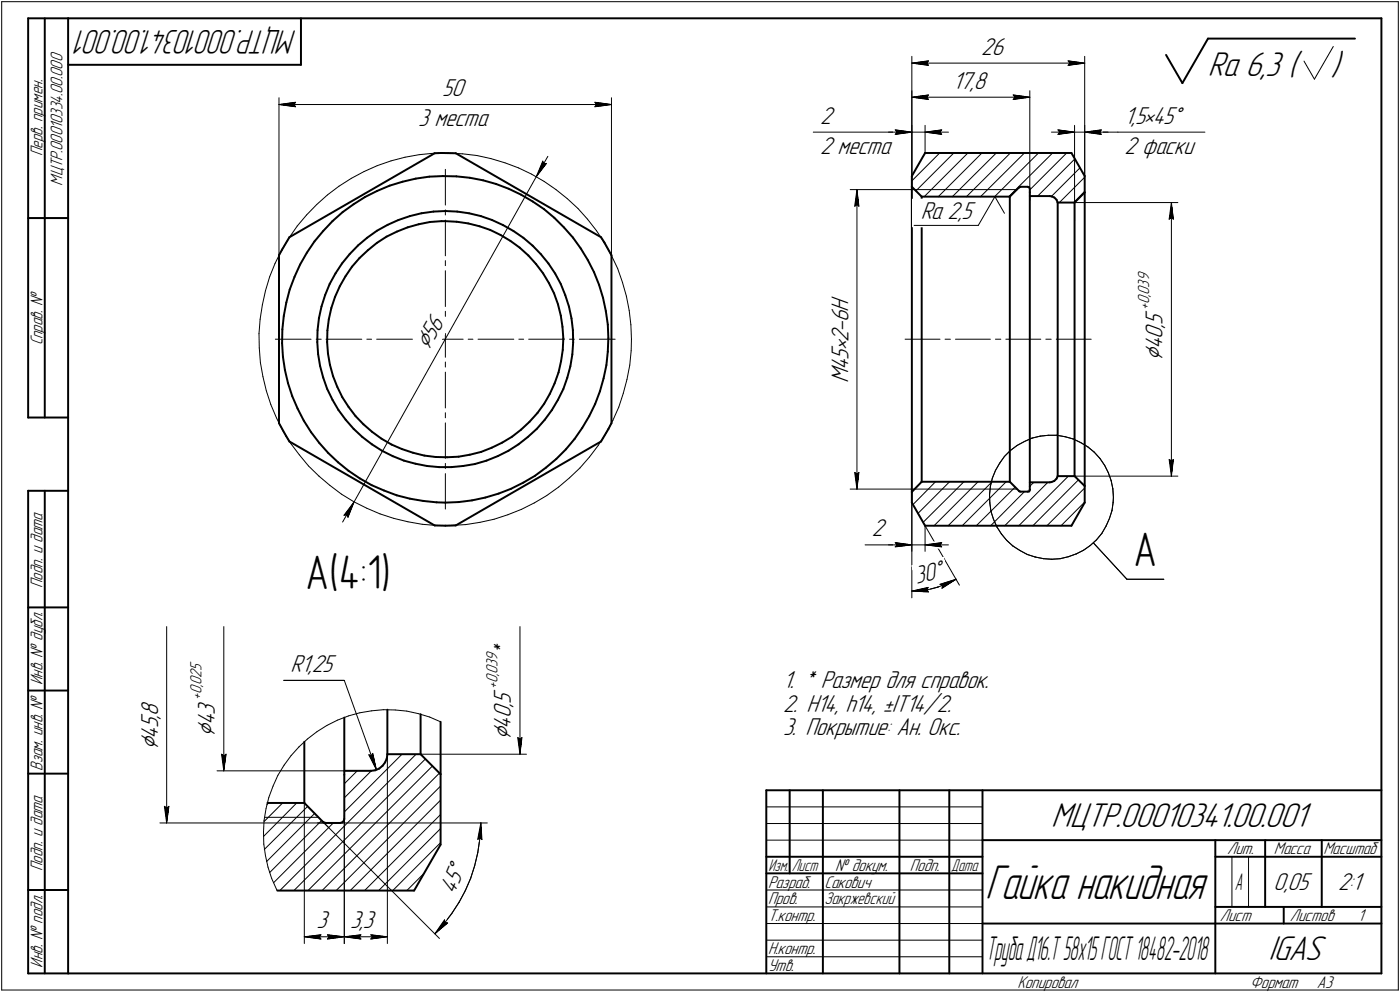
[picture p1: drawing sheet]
<svg xmlns="http://www.w3.org/2000/svg" width="421mm" height="298mm" viewBox="0 0 421 298" stroke-linecap="round" stroke-linejoin="round" font-family="sans-serif">
<defs><g id="words">
<text font-size="15.3" x="296.3" y="270.1">Гайка накидная</text>
<g font-size="14.6">
<text x="340.9" y="170">А</text>
<text x="91.9" y="177.1">А(4:1)</text>
</g>
<g font-size="10.9">
<text x="363.3" y="22.8">Ra 6,3 (</text>
<text x="400.3" y="22.8">)</text>
<text x="316.2" y="248.5">МЦТР.00010341.00.001</text>
<text x="381.5" y="288.5">IGAS</text>
</g>
<text font-size="10.8" x="89.3" y="9" transform="rotate(-180 89.3 9)">МЦТР.00010341.00.001</text>
<text font-size="10.5" x="296.6" y="288.5">ТрубаД16.Т58х15ГОСТ18482-2018</text>
<g font-size="8.5">
<text x="128.9" y="105.6" transform="rotate(-61 128.9 105.6)">Ç56</text>
<text x="349.6" y="108.5" transform="rotate(-90 349.6 108.5)">Ç</text>
<text x="64.7" y="221.5" transform="rotate(-90 64.7 221.5)">Ç</text>
<text x="47.6" y="225.5" transform="rotate(-90 47.6 225.5)">Ç</text>
<text x="153.7" y="222.4" transform="rotate(-90 153.7 222.4)">Ç</text>
</g>
<g font-size="7.8">
<text x="295.1" y="16.4">26</text>
<text x="133" y="28.9">50</text>
<text x="286.5" y="26.7">17,8</text>
<text x="125.8" y="38">3 места</text>
<text x="246.6" y="37.2">2</text>
<text x="338.2" y="37.1">1,5•45Å</text>
<text x="246.6" y="46.3">2 места</text>
<text x="338.2" y="46.3">2 фаски</text>
<text x="276.9" y="65.7">Ra 2,5</text>
<text x="255.1" y="93.7" transform="rotate(-90 255.1 93.7)">Н</text>
<text x="255.1" y="99.6" transform="rotate(-90 255.1 99.6)">-</text>
<text x="255.1" y="96.8" transform="rotate(-90 255.1 96.8)">6</text>
<text x="349.6" y="101.8" transform="rotate(-90 349.6 101.8)">0</text>
<text x="349.6" y="98.7" transform="rotate(-90 349.6 98.7)">,</text>
<text x="349.6" y="97.6" transform="rotate(-90 349.6 97.6)">5</text>
<text x="255.1" y="105.3" transform="rotate(-90 255.1 105.3)">•</text>
<text x="255.1" y="102.8" transform="rotate(-90 255.1 102.8)">2</text>
<text x="349.6" y="105" transform="rotate(-90 349.6 105)">4</text>
<text x="255.1" y="111.3" transform="rotate(-90 255.1 111.3)">4</text>
<text x="255.1" y="108.1" transform="rotate(-90 255.1 108.1)">5</text>
<text x="255.1" y="115.2" transform="rotate(-90 255.1 115.2)">M</text>
<text x="262.2" y="161.2">2</text>
<text x="275.7" y="175.5" transform="rotate(-15 275.7 175.5)">30Å</text>
<text x="153.7" y="197.5" transform="rotate(-90 153.7 197.5)">*</text>
<text x="87.4" y="201.9">R1,25</text>
<text x="235.5" y="206.7">1. * Размер для справок.</text>
<text x="47.6" y="215.1" transform="rotate(-90 47.6 215.1)">8</text>
<text x="64.7" y="214.8" transform="rotate(-90 64.7 214.8)">3</text>
<text x="153.7" y="215.8" transform="rotate(-90 153.7 215.8)">0</text>
<text x="153.7" y="212.6" transform="rotate(-90 153.7 212.6)">,</text>
<text x="153.7" y="211.6" transform="rotate(-90 153.7 211.6)">5</text>
<text x="235.5" y="213.8">2. H14, h14, ±IT14/2.</text>
<text x="47.6" y="218.9" transform="rotate(-90 47.6 218.9)">5</text>
<text x="47.6" y="216.1" transform="rotate(-90 47.6 216.1)">,</text>
<text x="64.7" y="218" transform="rotate(-90 64.7 218)">4</text>
<text x="153.7" y="219" transform="rotate(-90 153.7 219)">4</text>
<text x="235.5" y="221">3. Покрытие: Ан. Окс.</text>
<text x="47.6" y="222.1" transform="rotate(-90 47.6 222.1)">4</text>
<text x="136.7" y="268.9" transform="rotate(-67 136.7 268.9)">45Å</text>
<text x="383" y="267.5">0,05</text>
<text x="402.4" y="267.5">2:1</text>
<text x="95.2" y="279">3</text>
<text x="105.3" y="279">3,3</text>
</g>
<text font-size="7.5" x="371.3" y="267.5">А</text>
<g font-size="5.4">
<text x="12.8" y="46.9" transform="rotate(-90 12.8 46.9)">Перв. примен.</text>
<text x="18.8" y="55.8" transform="rotate(-90 18.8 55.8)">МЦТР.00010334.00.000</text>
<text x="12.8" y="103.8" transform="rotate(-90 12.8 103.8)">Справ. №</text>
<text x="12.8" y="176.7" transform="rotate(-90 12.8 176.7)">Подп. и дата</text>
<text x="12.8" y="205.8" transform="rotate(-90 12.8 205.8)">Инв. № дубл.</text>
<text x="12.8" y="231.6" transform="rotate(-90 12.8 231.6)">Взам. инв. №</text>
<text x="369.1" y="256.8">Лит.</text>
<text x="383.1" y="256.8">Масса</text>
<text x="398" y="256.8">Масштаб</text>
<text x="12.8" y="261.7" transform="rotate(-90 12.8 261.7)">Подп. и дата</text>
<text x="251.2" y="261.8">№ докум.</text>
<text x="273.6" y="261.8">Подп.</text>
<text x="231" y="266.8">Разраб.</text>
<text x="248" y="266.8">Сакович</text>
<text x="231" y="271.8">Пров.</text>
<text x="248" y="271.8">Закржевский</text>
<text x="231" y="276.8">Т.контр.</text>
<text x="366.9" y="276.8">Лист</text>
<text x="387.9" y="276.8">Листов</text>
<text x="408.4" y="276.8">1</text>
<text x="231" y="286.8">Н.контр.</text>
<text x="12.8" y="290.8" transform="rotate(-90 12.8 290.8)">Инв. № подл.</text>
<text x="231" y="291.8">Утв.</text>
<text x="306" y="296.8">Копировал</text>
<text x="376" y="296.8">Формат</text>
<text x="396" y="296.8">A3</text>
</g>
<g font-size="5.3">
<text x="231.1" y="261.8">Изм.</text>
<text x="238.1" y="261.8">Лист</text>
<text x="286.1" y="261.8">Дата</text>
</g>
<g font-size="5.1">
<text x="345.6" y="89.2" transform="rotate(-90 345.6 89.2)">,</text>
<text x="345.6" y="88.5" transform="rotate(-90 345.6 88.5)">0</text>
<text x="345.6" y="86.4" transform="rotate(-90 345.6 86.4)">3</text>
<text x="345.6" y="84.6" transform="rotate(-90 345.6 84.6)">9</text>
<text x="345.6" y="93" transform="rotate(-90 345.6 93)">+</text>
<text x="345.6" y="91.4" transform="rotate(-90 345.6 91.4)">0</text>
<text x="60.6" y="203.7" transform="rotate(-90 60.6 203.7)">2</text>
<text x="60.6" y="201.5" transform="rotate(-90 60.6 201.5)">5</text>
<text x="149.7" y="203.2" transform="rotate(-90 149.7 203.2)">,</text>
<text x="149.7" y="202.5" transform="rotate(-90 149.7 202.5)">0</text>
<text x="149.7" y="200.4" transform="rotate(-90 149.7 200.4)">3</text>
<text x="149.7" y="198.5" transform="rotate(-90 149.7 198.5)">9</text>
<text x="60.6" y="208.6" transform="rotate(-90 60.6 208.6)">0</text>
<text x="60.6" y="206.5" transform="rotate(-90 60.6 206.5)">,</text>
<text x="60.6" y="205.8" transform="rotate(-90 60.6 205.8)">0</text>
<text x="149.7" y="207" transform="rotate(-90 149.7 207)">+</text>
<text x="149.7" y="205.3" transform="rotate(-90 149.7 205.3)">0</text>
<text x="60.6" y="210.3" transform="rotate(-90 60.6 210.3)">+</text>
</g>
</g></defs>
<g fill="none" stroke="#000" stroke-width=".59">
<path d="M8.5 5.5v120zM8.5 5.5h12zM13.5 5.5v120zM20.5 5.5v287zM20.5 5.5h395zM20.5 19.5h70zM90.5 5.5v14zM350.7 16.5l4.9 8.5zM363.3 11.6l-7.7 13.4zM363.3 11.6h44.2zM415.5 5.5v287zM109.8 59.2l3.6-1.8z"/>
<path d="M113.4 57.4l3.8-1.6zM117.2 55.8l3.9-1.2zM121.1 54.6l4-.9zM125.1 53.7l4-.6zM129.1 53.1l4.1-.2zM130.7 46.1l2-.1zM132.7 46l4.4 .1zM133.2 52.9l4 .1zM137.1 46.1l43.7 25.2zM137.2 53l4.1 .4zM141.3 53.4l4 .8zM145.3 54.2l3.9 1.1z"/>
<path d="M149.2 55.3l3.8 1.4zM153 56.7l3.7 1.8zM156.7 58.5l3.5 2zM274.2 56.1v91.7zM274.2 56.1l3 3zM274.2 52.9v3.2zM277.2 59.1v85.7zM277.2 59.1h26.5zM278.2 46l-4 6.9zM278.2 46h44zM303.7 59.1v85.7zM306.6 56.3h.1"/>
<path d="M306.5 56.3l-2.8 2.8zM306.6 56.3l.3-.2zM306.9 56.1h2.2zM309.1 56.1l.4 .2zM309.5 56.3l.2 .4zM309.7 57.7v88.4zM309.7 56.7v1zM309.7 58.9h6zM315.7 58.9l.5 .1zM316.2 59l.9 .4zM317.1 59.4l.7 .6zM322.2 46l4 6.9z"/>
<path d="M326.2 52.9v4.9zM326.2 57.8l-3 3.1zM326.2 57.8v88.2zM8.5 65.5h12zM83.9 76.7v50.5zM84.8 75l-.9 1.7zM87 71.3l43.7-25.2zM87 71.3l-2.2 3.7zM90.3 79.5l-1.7 3.7zM92.3 75.9l-2 3.6zM94.6 72.6l-2.3 3.3zM97.2 69.4l-2.6 3.2z"/>
<path d="M100 66.5l3-2.7zM100 66.5l-2.8 2.9zM102.9 79.2l-2 2.9zM103 63.8l3.3-2.4zM105.2 76.4l-2.3 2.8zM106.3 61.4l3.5-2.2zM107.7 73.7l-2.5 2.7zM107.7 73.7l2.7-2.2zM108.1 77.6l-2.3 2.6zM108.1 77.6l2.6-2.4zM110.4 71.5l3-2.2zM110.7 75.2l2.7-2.2z"/>
<path d="M113.4 73l2.8-1.9zM113.4 69.3l3.2-1.7zM116.2 71.1l3.2-1.5zM116.6 67.6l3.2-1.5zM119.4 69.6l3.2-1.3zM119.8 66.1l3.5-1.2zM122.6 68.3l3.3-.9zM123.3 64.9l3.4-.8zM125.9 67.4l3.4-.7zM126.7 64.1l3.7-.5zM129.3 66.7l3.5-.2zM130.4 63.6l3.5-.2z"/>
<path d="M132.8 66.5h1.1zM133.9 66.5l3.4 .1zM133.9 63.4l3.6 .2zM137.3 66.6l3.5 .5zM137.5 63.6l3.6 .5zM140.8 67.1l3.4 .9zM141.1 64.1l3.5 .8zM144.2 68l3.2 1.1zM144.6 64.9l3.4 1.2zM147.4 69.1l3.1 1.5zM148 66.1l3.3 1.5zM150.5 70.6l3 1.8z"/>
<path d="M151.3 67.6l3.1 1.8zM153.5 72.4l2.8 2zM154.4 69.4l3 2.1zM156.3 74.4l2.6 2.4zM157.4 71.5l2.8 2.3zM158.9 76.8l2.3 2.5zM160.2 60.5l3.4 2.3zM160.2 73.8l2.4 2.6zM161.2 79.3l2.1 2.8zM162.6 76.4l2.3 2.8zM163.6 62.8l3.1 2.6zM164.9 79.2l2.1 3z"/>
<path d="M166.7 65.4l2.9 2.9zM169.6 68.3l2.7 3.1zM172.3 71.4l2.4 3.3zM174.7 74.7l2.1 3.4zM176.8 78.1l1.8 3.7zM180.8 71.3l1 1.6zM181.8 72.9l2.1 3.8zM183.9 76.7v50.5zM317.8 60l.3 .9zM318.1 60.9v82.2zM318.1 60.9h5.1zM323.2 60.9v82.2z"/>
<path d="M84.9 99l-.1 4.1zM85.3 95l-.4 4zM86.1 90.9l-.8 4.1zM87.1 87l-1 3.9zM88.6 83.2l-1.5 3.8zM95.5 99.2l-.1 3.6zM95.9 95.6l-.4 3.6zM96.7 92.1l-.8 3.5zM97.8 88.6l-1.1 3.5zM98.5 99.3l-.1 3.5zM98.9 95.9l-.4 3.4zM99.1 85.3l-1.3 3.3z"/>
<path d="M99.7 92.5l-.8 3.4zM100.8 89.2l-1.1 3.3zM100.9 82.1l-1.8 3.2zM102.2 86l-1.4 3.2zM103.9 83.1l-1.7 2.9zM105.8 80.2l-1.9 2.9zM163.3 82.1l1.8 3zM165.1 85.1l1.5 3zM166.6 88.1l1.2 3.3zM167 82.2l1.7 3.1zM167.8 91.4l.9 3.4zM168.7 94.8l.5 3.4z"/>
<path d="M168.7 85.3l1.3 3.4zM169.2 98.2l.2 3.5zM170 88.7l1.1 3.4zM171.1 92.1l.8 3.6zM171.9 95.7l.4 3.5zM172.3 99.2l.1 3.7zM178.6 81.8l1.6 3.8zM180.2 85.6l1.2 3.9zM181.4 89.5l.8 4zM182.2 93.5l.6 4zM182.8 97.5l.2 4.1zM84.8 103.1l.3 4.1z"/>
<path d="M85.1 107.2l.6 4zM85.7 111.2l.9 3.9zM86.6 115.1l1.3 3.9zM87.9 119l1.6 3.8zM95.4 102.8l.3 3.6zM95.7 106.4l.6 3.6zM96.3 110l.9 3.5zM97.2 113.5l1.2 3.3zM98.4 102.8l.2 3.5zM98.4 116.8l1.6 3.3zM98.6 106.3l.6 3.3zM99.2 109.6l1 3.4z"/>
<path d="M100.2 113l1.2 3.2zM101.4 116.2l1.6 3.2zM103 119.4l1.8 2.9zM165.4 118.4l-1.7 2.9zM166.8 115.2l-1.4 3.2zM168 111.9l-1.2 3.3zM168.7 108.5l-.7 3.4zM169.2 105.2l-.5 3.3zM169.4 101.7l-.2 3.5zM169.4 116.9l-1.6 3.2zM170.6 113.5l-1.2 3.4zM171.5 110.1l-.9 3.4z"/>
<path d="M172.1 106.5l-.6 3.6zM172.4 102.9l-.3 3.6zM180.4 117.6l-1.4 3.8zM181.5 113.7l-1.1 3.9zM182.4 109.7l-.9 4zM182.8 105.7l-.4 4zM183 101.6l-.2 4.1zM8.5 125.5h12zM83.9 127.2l2.1 3.8zM86 131l1 1.7zM87 132.7l43.7 25.2zM89.5 122.8l1.9 3.6z"/>
<path d="M91.4 126.4l2.2 3.5zM93.6 129.9l2.4 3.2zM96 133.1l2.7 3zM98.7 136.1l3 2.8zM100 120.1l1.8 3.1zM101.7 138.9l3.1 2.6zM101.8 123.2l2.2 3zM104 126.2l2.3 2.7zM104.8 122.3l2.1 2.8zM106.3 128.9l2.7 2.4zM106.9 125.1l2.4 2.4zM109 131.3l2.8 2.2z"/>
<path d="M109.3 127.5l2.6 2.3zM111.8 133.5l3.1 2zM111.9 129.8l2.8 2zM114.7 131.8l3.1 1.8zM114.9 135.5l3.2 1.6zM117.8 133.6l3.1 1.4zM118.1 137.1l3.4 1.3zM120.9 135l3.3 1.1zM121.5 138.4l3.5 1zM124.2 136.1l3.4 .8zM125 139.4l3.4 .6zM127.6 136.9l3.4 .4z"/>
<path d="M131 137.3l3.5 .1zM134.5 137.4l3.4-.2zM137.9 137.2l3.4-.5zM141.3 136.7l3.4-.9zM142.8 139.4l3.5-1zM144.7 135.8l3.2-1.3zM146.3 138.4l3.4-1.3zM147.9 134.5l3.1-1.5zM149.7 137.1l3.2-1.6zM151 133l3-1.8zM152.9 135.5l3.1-2zM154 131.2l2.7-2.1z"/>
<path d="M156 133.5l2.7-2.2zM156.7 129.1l2.6-2.4zM158.7 131.3l2.8-2.4zM161.6 124.1l-2.3 2.6zM163.7 121.3l-2.1 2.8zM163.8 126.2l-2.3 2.7zM165.9 123.3l-2.1 2.9zM167.8 120.1l-1.9 3.2zM170.2 135l-2.9 2.9zM172.8 131.9l-2.6 3.1zM175.1 128.6l-2.3 3.3zM177.2 125.1l-2.1 3.5z"/>
<path d="M179 121.4l-1.8 3.7zM183 128.9l-2.2 3.8zM183.9 127.2l-.9 1.7zM8.5 147.5v145zM8.5 147.5h12zM13.5 147.5v145zM104.8 141.5l3.4 2.3zM108.2 143.8l3.6 2zM111.8 145.8l3.7 1.6zM115.5 147.4l3.8 1.4zM119.3 148.8l4 1.1zM123.3 149.9l4 .6z"/>
<path d="M127.3 150.5l4 .5zM128.4 140l3.7 .4zM130.7 157.9l3.2 .1zM131.3 151h2.6zM132.1 140.4h3.6zM133.9 151l4.1-.1zM133.9 158l3.2-.1zM135.7 140.4l3.6-.4zM137.1 157.9l43.7-25.2zM138 150.9l4-.5zM139.3 140l3.5-.6zM142 150.4l4-.9z"/>
<path d="M146 149.5l3.9-1.2zM149.9 148.3l3.8-1.4zM153.7 146.9l3.7-1.9zM157.4 145l3.5-2zM160.9 143l3.3-2.5zM164.2 140.5l3.1-2.6zM274.2 151l4 7zM274.2 147.8v3.2zM277.2 144.8h26.5zM277.2 144.8l-3 3zM278.2 158h44zM303.7 144.8l2.8 2.8z"/>
<path d="M306.6 147.7h.1M306.6 147.7h.3zM306.9 147.7h2.2zM309.1 147.7h.4zM309.7 146.1v1.1zM309.7 144.9h6zM309.7 147.2l-.2 .5zM309.7 147.2h.1M315.7 144.9h.5zM316.2 144.9l.9-.4zM317.1 144.5l.7-.7zM318.1 143.1h5.1z"/>
<path d="M318.1 143.1l-.3 .7zM323.2 143.1l3 2.9zM326.2 146v5zM326.2 151l-4 7zM8.5 182.5h12zM8.5 207.5h12zM103.5 215.6v17.2zM116.5 213.3v13.4zM126.5 214.6v12.1zM132.5 216.9v15.8zM8.5 232.5h12zM91.5 222.9v18.4z"/>
<path d="M103.5 232.8v13.3zM103.5 231.6h8zM111.6 231.6h.1M111.6 231.6l1.3-.1zM112.9 231.5l1.1-.5zM114 231l1.1-.9zM115.8 229.1l-.7 1zM116.3 227.9l-.5 1.2zM116.5 226.7h10zM116.5 226.7l-.2 1.2zM126.5 226.7l6 6zM132.5 232.7v21.1z"/>
<path d="M230.5 237.5h185zM230.5 237.5v55zM237.5 237.5v25zM247.5 237.5v55zM270.5 237.5v55zM285.5 237.5v55zM295.5 237.5v55zM80.4 241.3h11.1zM91.5 241.3l5.6 5.7zM97.1 247l.3 .1zM97.4 247.1l.6 .2zM98 247.3h4.3z"/>
<path d="M102.3 247.3l.7-.2zM103 247.1l.4-.4zM103.5 246.1l-.1 .6zM132.5 253.8l-8 13.8zM230.5 257.5h65zM295.5 252.5h120zM365.5 252.5v40zM365.5 257.5h15zM380.5 252.5v20zM380.5 257.5h35zM397.5 252.5v20zM8.5 267.5h12z"/>
<path d="M83.4 267.6h41.1zM230.5 262.5h65zM295.5 277.5h70zM365.5 277.5h50zM365.5 272.5h50zM386.1 272.5v5zM8.5 292.5h12zM20.5 292.5h395z"/>
</g>
<g fill="none" stroke="#000" stroke-width=".3">
<path d="M.5 .5v297zM.5 .5h420zM274.2 16.9v36zM274.2 19l5-.7zM274.2 19l5 .6zM274.2 19h52zM278.7 19l.5 .6zM279.2 18.3l-.5 .7zM321.2 19.6l5-.6zM321.2 18.3l.5 .7zM321.2 18.3l5 .7zM321.7 19l-.5 .6z"/>
<path d="M326.2 16.9v36zM392.2 18.4l3.1 5.4zM401 14l-5.7 9.8zM420.5 .5v297zM83.9 29.4v47.3zM83.9 31.4l5-.7zM83.9 31.4l5 .7zM83.9 31.4h100zM88.4 31.4l.5 .7zM88.9 30.7l-.5 .7zM178.9 32.1l5-.7zM178.9 30.7l.5 .7z"/>
<path d="M178.9 30.7l5 .7zM179.4 31.4l-.5 .7zM183.9 29.4v47.3zM244.6 39.7h26.6zM267.2 39.7h7zM269.2 39l5 .7zM269.2 39l.5 .7zM269.7 39.7l-.5 .7zM271.2 39.7h3zM274.2 37.7v15.2zM274.2 27.3v28.8zM274.2 39.7h4z"/>
<path d="M274.2 29.2l5-.7zM274.2 29.2l5 .7zM274.2 29.2h35.5zM278.2 37.7v8.3zM278.2 39.7l5 .7zM278.2 39.7l5-.7zM278.2 39.7h7zM278.7 29.2l.5 .7zM279.2 28.5l-.5 .7zM282.7 39.7l.5 .7zM283.2 39l-.5 .7zM304.7 29.9l5-.7z"/>
<path d="M304.7 28.5l.5 .7zM304.7 28.5l5 .7zM305.2 29.2l-.5 .7zM309.7 27.3v33zM316.2 39.7h7zM318.2 39l5 .7zM318.2 39l.5 .7zM318.7 39.7l-.5 .7zM323.2 37.7v28.8zM323.2 39.7h3zM326.2 39.7h10zM326.2 37.7v15.2z"/>
<path d="M326.2 39.7l5 .7zM326.2 39.7l5-.7zM326.2 39.7h7zM330.7 39.7l.5 .7zM331.2 39l-.5 .7zM336.2 39.7h26.2zM98.5 58.6l3.4-2.6zM101.9 56l3.8-2.4zM105.7 53.6l3.8-2zM109.5 51.6l4-1.8zM113.5 49.8l4.1-1.5zM117.6 48.3l4.2-1.1z"/>
<path d="M121.8 47.2l4.3-.7zM126.1 46.5l4.3-.4zM130.4 46.1l4.4-.1zM133.9 50.9v10.7zM134.8 46l4.3 .2zM139.1 46.2l4.3 .5zM143.4 46.7l4.3 1zM147.7 47.7l4.2 1.2zM151.9 48.9l4.1 1.6zM156 50.5l3.9 1.8zM159.9 52.3l3.8 2.2zM161.3 53.1l-54.8 97.7z"/>
<path d="M163.2 48.4l.3 .8zM163.2 48.4l-1.9 4.7zM163.5 49.2l.8-.1zM163.7 54.5l3.5 2.5zM164.3 49.1l-3 4zM164.8 47l-3.5 6.1zM167.2 57l3.4 2.7zM170.6 59.7l3.2 3zM255.7 57h19.4zM257.7 57l.6 5zM257.7 57l-.7 5zM257.7 57v90z"/>
<path d="M269.2 40.4l5-.7zM274.2 54.4l8.4-8.4zM275.1 57h30.8zM275.4 57.4l11.5-11.4zM278 59.1l13.1-13.1zM278 46.4l.4-.4zM282.2 59.1l13.1-13.1zM286.4 59.1l13.2-13.1zM290.7 59.1l13.2-13.1zM294.9 59.1l13.2-13.1zM299.1 59.1l13.2-13.1zM299.2 59.1l2.9 5z"/>
<path d="M299.2 59.1l-5 8.6zM303.4 59.1l13.2-13.1zM309.7 57.1l11.1-11.1zM312.1 58.9l11.2-11.1zM316.2 59l8.6-8.5zM318.2 40.4l5-.7zM326.2 57.5l-3.3 3.4zM82.7 79.2l-1.6 3.9zM84.7 75.3l-2 3.9zM87 71.5l-2.3 3.8zM89.4 67.9l-2.4 3.6zM92.2 64.6l-2.8 3.3z"/>
<path d="M95.2 61.5l3.3-2.9zM95.2 61.5l-3 3.1zM133.9 63.1v1.5zM133.9 66.1v10.8zM133.9 78.3v1.5zM173.8 62.7l2.9 3.2zM176.7 65.9l2.7 3.4zM179.4 69.3l2.4 3.7zM181.8 73l2.1 3.8zM183.9 76.8l1.9 3.9zM257 62l.7-.5zM257.7 61.5l.6 .5z"/>
<path d="M274.9 67.7h19.3zM318.6 60.9l7.6-7.6zM323.2 60.9h31zM351.6 65.9l.7-.5zM352.3 60.9l.6 5zM352.3 65.4l.6 .5zM352.3 60.9l-.7 5zM352.3 60.9v82.2zM78.2 95.9l-.3 4.3zM78.9 91.6l-.7 4.3zM79.8 87.4l-.9 4.2zM81.1 83.1l-1.3 4.3z"/>
<path d="M133.9 81.4v10.7zM133.9 93.6v1.5zM133.9 96.6v5.3zM185.8 80.7l1.4 4.1zM187.2 84.8l1.2 4.2zM188.4 89l.8 4.3zM189.2 93.3l.5 4.3zM189.7 97.6l.2 4.3zM77.9 100.2l.1 4.4zM78 104.6l.3 4.4zM78.3 109l.8 4.2zM79.1 113.2l1 4.2z"/>
<path d="M80.1 117.4l1.3 4.2zM82.8 101.9h10.8zM95.1 101.9h1.5zM98 101.9h10.8zM110.3 101.9h1.5zM113.3 101.9h10.7zM125.6 101.9h1.4zM128.5 101.9h5.4zM133.9 101.9h5.4zM133.9 111.8v10.8zM133.9 108.8v1.5zM133.9 101.9v5.5z"/>
<path d="M140.8 101.9h1.4zM143.8 101.9h10.7zM156 101.9h1.5zM159 101.9h10.8zM171.3 101.9h1.4zM174.2 101.9h10.8zM187.5 118.2l-1.4 4.1zM188.6 114l-1.1 4.2zM189.4 109.7l-.8 4.3zM189.8 105.4l-.4 4.3zM189.9 101.9l-.1 3.5zM272.2 101.9h10.5z"/>
<path d="M284.2 101.9h1.6zM287.4 101.9h10.5zM299.4 101.9h1.6zM302.5 101.9h10.5zM314.5 101.9h1.6zM317.7 101.9h10.5zM81.4 121.6l1.7 4zM83.1 125.6l2 3.9zM85.1 129.5l2.3 3.7zM87.4 133.2l2.6 3.5zM90 136.7l2.8 3.3zM133.9 139.3v1.5z"/>
<path d="M133.9 127.1v10.7zM133.9 124v1.6zM177.3 137.3l-2.9 3.3zM179.9 133.9l-2.6 3.4zM182.3 130.1l-2.4 3.8zM184.3 126.3l-2 3.8zM186.1 122.3l-1.8 4zM300.7 139.2l-1.3 2.2zM302.1 137.2l1.8-1.8zM302.1 137.2l-1.4 2zM303.9 135.4l2-1.5zM305.9 133.9l2.2-1.2z"/>
<path d="M308.1 132.7l2.3-1zM310.4 131.7l2.4-.6zM312.8 131.1l2.5-.3zM315.3 130.8h2.5zM317.8 130.8l2.5 .4zM320.3 131.2l2.4 .7zM322.7 131.9l2.3 1.1zM325 133l2.2 1.3zM327.2 134.3l1.9 1.6zM329.1 135.9l1.7 1.9zM330.8 137.8l1.4 2.1zM332.2 139.9l1.1 2.2z"/>
<path d="M351.6 138.1l.7 5zM351.6 138.1l.7 .4zM352.3 138.5l.6-.4zM352.9 138.1l-.6 5zM92.8 140l3.1 3.1zM95.9 143.1l3.3 2.8zM99.2 145.9l3.5 2.6zM102.7 148.5l3.7 2.3zM103.5 154.9l.8-.2zM104.3 154.7l.3 .7zM106.4 150.8l3.9 1.9zM106.5 150.8l-3 4.1z"/>
<path d="M106.5 150.8l-1.9 4.6zM106.5 150.8l-3.5 6.1zM110.3 152.7l4 1.7zM114.3 154.4l4.1 1.4zM118.4 155.8l4.3 1zM122.7 156.8l4.3 .8zM127 157.6l4.3 .3zM131.3 157.9h4.3zM133.9 142.3v10.7zM135.6 157.9l4.4-.3zM140 157.6l4.4-.6zM144.4 157l4.2-1z"/>
<path d="M148.6 156l4.1-1.3zM152.7 154.7l4.1-1.6zM156.8 153.1l3.9-2zM160.7 151.1l3.7-2.2zM164.4 148.9l3.6-2.5zM168 146.4l3.3-2.8zM171.3 143.6l3.1-3zM255.7 147h19.4zM257 142l.7 5zM257 142l.7 .5zM257.7 142.5l.6-.5zM258.3 142l-.6 5z"/>
<path d="M274.2 147.8v31.9zM274.2 151v14.7zM275.1 147h30.8zM276.1 154.3l9.5-9.5zM277.6 157l12.3-12.2zM278.2 158l10.3 17.9zM278.2 158v7.7zM280.9 158l13.2-13.2zM281.3 144.8l-6.7 6.8zM285.2 158l13.2-13.2zM289.4 158l13.2-13.2zM293.6 158l11.7-11.6z"/>
<path d="M297.6 148.7l.1 2.4zM297.7 151.1l.3 2.6zM297.9 146.1l-.3 2.6zM298 153.7l.8 2.3zM298.4 143.7l-.5 2.4zM298.8 156l1 2.3zM299.4 141.4l-1 2.3zM299.8 158.3l1.4 2.1zM306.4 158l14.9-14.9zM308.1 147.7l-10.2 10.3zM309.7 146.1l1.2-1.2zM314.9 158l11.3-11.4z"/>
<path d="M315.1 144.9l-12.9 13.1zM319.1 158l7.1-7.1zM323.2 143.1h31zM324.4 144.2l-13.8 13.8zM332.7 158.1l-1.3 2.2zM333.3 142.1l.9 2.3zM333.7 155.8l-1 2.3zM334.2 144.4l.5 2.5zM334.4 153.4l-.7 2.4zM334.7 146.9l.2 2.5zM334.8 151l-.4 2.4zM334.9 149.4l-.1 1.6z"/>
<path d="M260.2 163.7h9zM267.2 163.7h7zM269.2 163.7h5zM269.2 163.1l5 .6zM269.2 163.1l.5 .6zM269.2 164.3l5-.6zM269.7 163.7l-.5 .6zM274.2 177.6l1.9-.1zM274.2 177.6l4.9-1.1zM274.2 177.6l5 .3zM274.2 163.7h4zM276.1 177.5l3-.3z"/>
<path d="M278.2 163.7l5 .6zM278.2 163.7l5-.6zM278.2 163.7h7zM278.7 177.3l.5 .6zM279.1 177.2l2.9-.8zM279.1 176.5l-.4 .8zM282 176.4l2.8-1zM282.7 175.6l.8 .4zM282.7 175.6l4.8-1.5zM282.7 163.7l.5 .6zM283.2 163.1l-.5 .6zM283.3 176.8l4.2-2.7z"/>
<path d="M283.5 176l-.2 .8zM284.8 175.4l2.7-1.3zM301.2 160.4l1.6 2zM302.8 162.4l1.8 1.7zM304.6 164.1l2.1 1.3zM306.7 165.4l2.2 1.2zM308.9 166.6l2.4 .8zM311.3 167.4l2.6 .5zM313.9 167.9l2.4 .2zM316.3 168.1l2.6-.2zM318.9 167.9l2.4-.6zM321.3 167.3l2.4-.8z"/>
<path d="M323.7 166.5l2.2-1.1zM325.9 165.4l2-1.5zM327.9 163.9l1.9-1.7zM328.8 163.2l10.1 10.9zM331.4 160.3l-1.6 1.9zM338.9 174.1h11.1zM50.1 188.3v59zM67.3 188.3v43.3zM156.4 188.3v38.4zM85.3 204.5h18.2zM95.3 219.9l3-1.9zM98.3 218l3.2-1.6z"/>
<path d="M101.5 216.4l3.3-1.3zM103.5 204.5l9.7 26.8zM104.8 215.1l3.4-.9zM108.2 214.2l3.6-.6zM111.8 213.6l3.5-.3zM115.3 213.3l3.6 .1zM118.9 213.4l3.4 .3zM122.3 213.7l3.5 .8zM125.8 214.5l3.4 1zM129.2 215.5l3.3 1.4zM65.3 231.6h38.2zM66.6 226.7l.7 4.9z"/>
<path d="M66.6 226.7l.7 .5zM67.3 227.2l.7-.5zM68 226.7l-.7 4.9zM80.9 239.6l-.9 3.4zM82.1 236.2l-1.2 3.4zM83.6 233l-1.5 3.2zM85.4 230l-1.8 3zM87.5 227.1l-2.1 2.9zM89.9 224.5l2.6-2.4zM89.9 224.5l-2.4 2.6zM92.5 222.1l2.8-2.2zM103.5 239.8l8.2-8.2z"/>
<path d="M103.5 235.5l3.9-3.9zM110.9 226.8l2.3 4.5zM110.9 226.8l.8 .3zM112.1 226.4l-.4 .7zM112.1 226.4l1.1 4.9zM116.5 226.8l.2-.1zM116.5 226.7v56.8zM126.5 226.7h31.8zM130 230.2l-37.4 37.4zM155.7 221.7l.7 5zM155.7 221.7l.7 .5zM156.4 222.2l.6-.5z"/>
<path d="M157 221.7l-.6 5zM48.1 247.3h49.9zM49.4 242.3l.7 5zM49.4 242.3l.7 .5zM50.1 242.8l.7-.5zM50.8 242.3l-.7 5zM79.2 250.1l.1 3.6zM79.3 253.7l.5 3.4zM79.4 246.5l-.2 3.6zM79.4 246.9l5.6-5.6zM79.5 255.3l13-13zM79.6 245.6h16.2z"/>
<path d="M79.8 257.1l.8 3.5zM80 243l-.6 3.5zM80.2 258.9l14.5-14.5zM80.3 241.8l.5-.5zM89.2 241.3l-10 10.1zM91.5 241.3v42.2zM95.5 247.3h2.5zM96.8 246.5l-15.7 15.7zM97.1 247l1.8 1.8zM97.1 247l35.1 35zM98 247.3h48.6zM103.5 244l17.4-17.3z"/>
<path d="M103.5 246.1v37.4zM103.5 245.1v38.4zM132.5 253.2l-14.4 14.4zM132.5 249l-18.6 18.6zM132.5 240.5l-27.2 27.1zM143.7 256.3l-1 3.9zM143.7 252.2l.7-.4zM144.3 252.3l-.6 4zM144.4 251.8l.5 .5zM144.5 248.3l-.2 4zM144.6 247.3l-.1 1zM144.6 247.3l.3 5z"/>
<path d="M144.6 247.3l-.9 4.9zM230.5 247.5h65zM230.5 252.5h65zM230.5 242.5h65zM370.5 257.5v15zM375.5 257.5v15zM80.6 260.6l1.1 3.4zM81.7 264l1.4 3.2zM82.3 265.3l17.9-18zM83.1 267.2l.3 .4zM84.2 267.6l40.9-40.9zM88.4 267.6l39.5-39.5z"/>
<path d="M96.9 267.6l35.3-35.3zM101.1 267.6l31.4-31.4zM109.6 267.6l22.9-22.8zM122.3 267.6l5.2-5.1zM133.5 277.6l-2.7 3zM133.7 276.4l-2.9 4.2zM133.7 276.4l.1 .9zM133.8 277.3l.8 .1zM135.9 274.5l-2.4 3.1zM138.1 271.1l-2.2 3.4zM140 267.6l-1.9 3.5zM141.6 263.9l-1.6 3.7z"/>
<path d="M142.7 260.2l-1.1 3.7zM230.5 267.5h65zM230.5 272.5h65zM230.5 277.5h65zM.5 297.5h420zM91.5 281.5l5-.6zM91.5 281.5l5 .7zM91.5 281.5h12zM96 281.5l.5 .7zM96.5 280.9l-.5 .6zM98.5 282.2l5-.7zM98.5 280.9l.5 .6z"/>
<path d="M98.5 280.9l5 .6zM99 281.5l-.5 .7zM103.5 281.5l5-.6zM103.5 281.5l5 .7zM103.5 281.5h13zM108 281.5l.5 .7zM108.5 280.9l-.5 .6zM111.5 282.2l5-.7zM111.5 280.9l.5 .6zM111.5 280.9l5 .6zM112 281.5l-.5 .7zM130.8 280.6l3.8-3.2z"/>
<path d="M230.5 282.5h65zM230.5 287.5h65z"/>
</g>
<g fill="#fff" stroke="#fff" stroke-width=".3">
<path d="M246.6 31.6h5zM246.6 31.7h5zM246.6 31.7h5zM246.6 31.8h5zM246.6 31.9h5zM246.6 32h5zM246.6 32.1h5zM246.6 32.2h5zM246.6 32.3h5zM246.6 32.3h5zM246.6 32.4h5zM246.6 32.5h5zM246.6 32.6h5zM246.6 32.7h5zM246.6 32.8h5zM246.6 32.9h5zM246.6 32.9h5zM246.6 33h5zM246.6 33.1h5zM246.6 33.2h5zM246.6 33.3h5zM246.6 33.4h5zM246.6 33.4h5zM246.6 33.5h5zM246.6 33.6h5zM246.6 33.7h5zM246.6 33.8h5zM246.6 33.9h5zM246.6 34h5zM246.6 34h5zM246.6 34.1h5zM246.6 34.2h5zM246.6 34.3h5zM246.6 34.4h5zM246.6 34.5h5zM246.6 34.5h5zM246.6 34.6h5zM246.6 34.7h5zM246.6 34.8h5zM246.6 34.9h5zM246.6 35h5zM246.6 35.1h5zM246.6 35.1h5zM246.6 35.2h5zM246.6 35.3h5zM246.6 35.4h5zM246.6 35.5h5zM246.6 35.6h5zM246.6 35.6h5zM246.6 35.7h5zM246.6 35.8h5zM246.6 35.9h5zM246.6 36h5zM246.6 36.1h5zM246.6 36.2h5zM246.6 36.2h5zM246.6 36.3h5zM246.6 36.4h5zM246.6 36.5h5zM246.6 36.6h5zM246.6 36.7h5zM246.6 36.7h5zM246.6 36.8h5zM246.6 36.9h5zM246.6 37h5zM246.6 37.1h5zM246.6 37.2h5zM246.6 37.3h5zM246.6 37.3h5zM246.6 37.4h5zM246.6 37.5h5zM246.6 37.6h5zM246.6 37.7h5zM246.6 37.8h5zM246.6 37.8h5zM246.6 37.9h5zM246.6 38h5zM246.6 38.1h5zM246.6 38.2h5zM246.6 38.3h5zM246.6 38.4h5zM246.6 38.4h5zM246.6 38.5h5zM246.6 38.6h5z"/>
<path d="M246.6 40.7h22.6zM246.6 40.8h22.6zM246.6 40.9h22.6zM246.6 41h22.6zM246.6 41.1h22.6zM246.6 41.1h22.6zM246.6 41.2h22.6zM246.6 41.3h22.6zM246.6 41.4h22.6zM246.6 41.5h22.6zM246.6 41.6h22.6zM246.6 41.7h22.6zM246.6 41.7h22.6zM246.6 41.8h22.6zM246.6 41.9h22.6zM246.6 42h22.6zM246.6 42.1h22.6zM246.6 42.2h22.6zM246.6 42.2h22.6zM246.6 42.3h22.6zM246.6 42.4h22.6zM246.6 42.5h22.6zM246.6 42.6h22.6zM246.6 42.7h22.6zM246.6 42.8h22.6zM246.6 42.8h22.6zM246.6 42.9h22.6zM246.6 43h22.6zM246.6 43.1h22.6zM246.6 43.2h22.6zM246.6 43.3h22.6zM246.6 43.3h22.6zM246.6 43.4h22.6zM246.6 43.5h22.6zM246.6 43.6h22.6zM246.6 43.7h22.6zM246.6 43.8h22.6zM246.6 43.9h22.6zM246.6 43.9h22.6zM246.6 44h22.6zM246.6 44.1h22.6zM246.6 44.2h22.6zM246.6 44.3h22.6zM246.6 44.4h22.6zM246.6 44.4h22.6zM246.6 44.5h22.6zM246.6 44.6h22.6zM246.6 44.7h22.6zM246.6 44.8h22.6zM246.6 44.9h22.6zM246.6 45h22.6zM246.6 45h22.6zM246.6 45.1h22.6zM246.6 45.2h22.6zM246.6 45.3h22.6zM246.6 45.4h22.6zM246.6 45.5h22.6zM246.6 45.6h22.6zM246.6 45.6h22.6zM246.6 45.7h22.6zM246.6 45.8h22.6zM246.6 45.9h22.6zM246.6 46h22.6zM246.6 46.1h22.6zM246.6 46.1h22.6zM246.6 46.2h22.6zM246.6 46.3h22.6zM246.6 46.4h22.6zM246.6 46.5h22.6zM246.6 46.6h22.6zM246.6 46.7h22.6zM246.6 46.7h22.6zM246.6 46.8h22.6zM246.6 46.9h22.6zM246.6 47h22.6zM246.6 47.1h22.6zM246.6 47.2h22.6zM246.6 47.2h22.6zM246.6 47.3h22.6zM246.6 47.4h22.6zM246.6 47.5h22.6zM246.6 47.6h22.6zM246.6 47.7h22.6zM246.6 47.8h22.6z"/>
<path d="M268.7 38.5h.7zM268.7 38.6h1.3zM268.7 38.7h1.9zM268.7 38.8h2.6zM268.7 38.9h3.2zM268.7 38.9h3.8zM268.7 39h4zM268.7 39.1h4.2zM268.7 39.2h4.3zM268.7 39.3h4.6zM268.7 39.4h4.8zM268.7 39.5h4.9zM268.7 39.5h5.2zM268.7 39.6h5.4zM268.7 39.7h5.5zM268.7 39.8h5.4zM268.7 39.9h5.2zM268.7 40h4.9zM268.7 40h4.8zM268.7 40.1h4.6zM268.7 40.2h4.3zM268.7 40.3h4.2zM268.7 40.4h4zM268.7 40.5h3.8zM268.7 40.6h3.1zM268.7 40.6h2.3zM268.7 40.7h1.6zM268.7 40.8h.8z"/>
<path d="M283.1 38.5h.6zM282.5 38.6h1.2zM281.9 38.7h1.8zM281.3 38.8h2.4zM280.7 38.9h3zM280 38.9h3.7zM279.8 39h3.9zM279.7 39.1h4zM279.4 39.2h4.3zM279.2 39.3h4.5zM279.1 39.4h4.6zM278.8 39.5h4.9zM278.6 39.5h5.1zM278.5 39.6h5.2zM278.2 39.7h5.5zM278.5 39.8h5.2zM278.6 39.9h5.1zM278.8 40h4.9zM279.1 40h4.6zM279.2 40.1h4.5zM279.4 40.2h4.3zM279.7 40.3h4zM279.8 40.4h3.9zM280 40.5h3.7zM280.8 40.6h2.9zM281.5 40.6h2.2zM282.3 40.7h1.4zM283 40.8h.7z"/>
<path d="M286.5 21.1h11.4zM286.5 21.2h11.4zM286.5 21.3h11.4zM286.5 21.3h11.4zM286.5 21.4h11.4zM286.5 21.5h11.4zM286.5 21.6h11.4zM286.5 21.7h11.4zM286.5 21.8h11.4zM286.5 21.8h11.4zM286.5 21.9h11.4zM286.5 22h11.4zM286.5 22.1h11.4zM286.5 22.2h11.4zM286.5 22.3h11.4zM286.5 22.4h11.4zM286.5 22.4h11.4zM286.5 22.5h11.4zM286.5 22.6h11.4zM286.5 22.7h11.4zM286.5 22.8h11.4zM286.5 22.9h11.4zM286.5 22.9h11.4zM286.5 23h11.4zM286.5 23.1h11.4zM286.5 23.2h11.4zM286.5 23.3h11.4zM286.5 23.4h11.4zM286.5 23.5h11.4zM286.5 23.5h11.4zM286.5 23.6h11.4zM286.5 23.7h11.4zM286.5 23.8h11.4zM286.5 23.9h11.4zM286.5 24h11.4zM286.5 24h11.4zM286.5 24.1h11.4zM286.5 24.2h11.4zM286.5 24.3h11.4zM286.5 24.4h11.4zM286.5 24.5h11.4zM286.5 24.6h11.4zM286.5 24.6h11.4zM286.5 24.7h11.4zM286.5 24.8h11.4zM286.5 24.9h11.4zM286.5 25h11.4zM286.5 25.1h11.4zM286.5 25.1h11.4zM286.5 25.2h11.4zM286.5 25.3h11.4zM286.5 25.4h11.4zM286.5 25.5h11.4zM286.5 25.6h11.4zM286.5 25.7h11.4zM286.5 25.7h11.4zM286.5 25.8h11.4zM286.5 25.9h11.4zM286.5 26h11.4zM286.5 26.1h11.4zM286.5 26.2h11.4zM286.5 26.2h11.4zM286.5 26.3h11.4zM286.5 26.4h11.4zM286.5 26.5h11.4zM286.5 26.6h11.4zM286.5 26.7h11.4zM286.5 26.8h11.4zM286.5 26.8h11.4zM286.5 26.9h11.4zM286.5 27h11.4zM286.5 27.1h11.4zM286.5 27.2h11.4zM286.5 27.3h11.4zM286.5 27.3h11.4zM286.5 27.4h11.4zM286.5 27.5h11.4zM286.5 27.6h11.4zM286.5 27.7h11.4zM286.5 27.8h11.4zM286.5 27.9h11.4zM286.5 27.9h11.4zM286.5 28h11.4zM286.5 28.1h11.4z"/>
<path d="M279.1 28.1h.6zM278.3 28.2h1.4zM277.5 28.3h2.2zM276.8 28.4h2.9zM276 28.4h3.7zM275.8 28.5h3.9zM275.7 28.6h4zM275.4 28.7h4.3zM275.3 28.8h4.4zM275.1 28.9h4.6zM274.8 29h4.9zM274.7 29h5zM274.5 29.1h5.2zM274.2 29.2h5.5zM274.5 29.3h5.2zM274.7 29.4h5zM274.8 29.5h4.9zM275.1 29.5h4.6zM275.3 29.6h4.4zM275.4 29.7h4.3zM275.7 29.8h4zM275.8 29.9h3.9zM276 30h3.7zM276.7 30.1h3zM277.3 30.1h2.4zM277.9 30.2h1.8zM278.6 30.3h1.1zM279.1 30.4h.6z"/>
<path d="M304.2 28.1h.8zM304.2 28.2h1.5zM304.2 28.3h2.3zM304.2 28.4h3.1zM304.2 28.4h3.7zM304.2 28.5h4zM304.2 28.6h4.2zM304.2 28.7h4.3zM304.2 28.8h4.6zM304.2 28.9h4.7zM304.2 29h4.9zM304.2 29h5.2zM304.2 29.1h5.3zM304.2 29.2h5.5zM304.2 29.3h5.3zM304.2 29.4h5.2zM304.2 29.5h4.9zM304.2 29.5h4.7zM304.2 29.6h4.6zM304.2 29.7h4.3zM304.2 29.8h4.2zM304.2 29.9h4zM304.2 30h3.7zM304.2 30.1h3.1zM304.2 30.1h2.5zM304.2 30.2h1.9zM304.2 30.3h1.3zM304.2 30.4h.7z"/>
<path d="M295.1 10.8h8.2zM295.1 10.9h8.2zM295.1 11h8.2zM295.1 11.1h8.2zM295.1 11.2h8.2zM295.1 11.3h8.2zM295.1 11.3h8.2zM295.1 11.4h8.2zM295.1 11.5h8.2zM295.1 11.6h8.2zM295.1 11.7h8.2zM295.1 11.8h8.2zM295.1 11.9h8.2zM295.1 11.9h8.2zM295.1 12h8.2zM295.1 12.1h8.2zM295.1 12.2h8.2zM295.1 12.3h8.2zM295.1 12.4h8.2zM295.1 12.4h8.2zM295.1 12.5h8.2zM295.1 12.6h8.2zM295.1 12.7h8.2zM295.1 12.8h8.2zM295.1 12.9h8.2zM295.1 13h8.2zM295.1 13h8.2zM295.1 13.1h8.2zM295.1 13.2h8.2zM295.1 13.3h8.2zM295.1 13.4h8.2zM295.1 13.5h8.2zM295.1 13.5h8.2zM295.1 13.6h8.2zM295.1 13.7h8.2zM295.1 13.8h8.2zM295.1 13.9h8.2zM295.1 14h8.2zM295.1 14.1h8.2zM295.1 14.1h8.2zM295.1 14.2h8.2zM295.1 14.3h8.2zM295.1 14.4h8.2zM295.1 14.5h8.2zM295.1 14.6h8.2zM295.1 14.6h8.2zM295.1 14.7h8.2zM295.1 14.8h8.2zM295.1 14.9h8.2zM295.1 15h8.2zM295.1 15.1h8.2zM295.1 15.2h8.2zM295.1 15.2h8.2zM295.1 15.3h8.2zM295.1 15.4h8.2zM295.1 15.5h8.2zM295.1 15.6h8.2zM295.1 15.7h8.2zM295.1 15.7h8.2zM295.1 15.8h8.2zM295.1 15.9h8.2zM295.1 16h8.2zM295.1 16.1h8.2zM295.1 16.2h8.2zM295.1 16.3h8.2zM295.1 16.3h8.2zM295.1 16.4h8.2zM295.1 16.5h8.2zM295.1 16.6h8.2zM295.1 16.7h8.2zM295.1 16.8h8.2zM295.1 16.8h8.2zM295.1 16.9h8.2zM295.1 17h8.2zM295.1 17.1h8.2zM295.1 17.2h8.2zM295.1 17.3h8.2zM295.1 17.4h8.2zM295.1 17.4h8.2zM295.1 17.5h8.2zM295.1 17.6h8.2zM295.1 17.7h8.2zM295.1 17.8h8.2zM295.1 17.9h8.2z"/>
<path d="M279.1 17.8h.6zM278.6 17.9h1.1zM277.9 17.9h1.8zM277.3 18h2.4zM276.7 18.1h3zM276 18.2h3.7zM275.8 18.3h3.9zM275.7 18.4h4zM275.4 18.5h4.3zM275.3 18.5h4.4zM275.1 18.6h4.6zM274.8 18.7h4.9zM274.7 18.8h5zM274.5 18.9h5.2zM274.2 19h5.5zM274.5 19h5.2zM274.7 19.1h5zM274.8 19.2h4.9zM275.1 19.3h4.6zM275.3 19.4h4.4zM275.4 19.5h4.3zM275.7 19.6h4zM275.8 19.6h3.9zM276 19.7h3.7zM276.8 19.8h2.9zM277.5 19.9h2.2zM278.3 20h1.4zM279.1 20.1h.6z"/>
<path d="M320.7 17.8h.7zM320.7 17.9h1.3zM320.7 17.9h1.9zM320.7 18h2.6zM320.7 18.1h3.1zM320.7 18.2h3.7zM320.7 18.3h4zM320.7 18.4h4.2zM320.7 18.5h4.3zM320.7 18.5h4.6zM320.7 18.6h4.8zM320.7 18.7h4.9zM320.7 18.8h5.2zM320.7 18.9h5.4zM320.7 19h5.5zM320.7 19h5.4zM320.7 19.1h5.2zM320.7 19.2h4.9zM320.7 19.3h4.8zM320.7 19.4h4.6zM320.7 19.5h4.3zM320.7 19.6h4.2zM320.7 19.6h4zM320.7 19.7h3.7zM320.7 19.8h3.1zM320.7 19.9h2.3zM320.7 20h1.5zM320.7 20.1h.8z"/>
<path d="M249.5 88.6h7.2zM249.5 88.7h7.2zM249.5 88.8h7.2zM249.5 88.9h7.2zM249.5 89h7.2zM249.5 89.1h7.2zM249.5 89.2h7.2zM249.5 89.2h7.2zM249.5 89.3h7.2zM249.5 89.4h7.2zM249.5 89.5h7.2zM249.5 89.6h7.2zM249.5 89.7h7.2zM249.5 89.7h7.2zM249.5 89.8h7.2zM249.5 89.9h7.2zM249.5 90h7.2zM249.5 90.1h7.2zM249.5 90.2h7.2zM249.5 90.3h7.2zM249.5 90.3h7.2zM249.5 90.4h7.2zM249.5 90.5h7.2zM249.5 90.6h7.2zM249.5 90.7h7.2zM249.5 90.8h7.2zM249.5 90.8h7.2zM249.5 90.9h7.2zM249.5 91h7.2zM249.5 91.1h7.2zM249.5 91.2h7.2zM249.5 91.3h7.2zM249.5 91.4h7.2zM249.5 91.4h7.2zM249.5 91.5h7.2zM249.5 91.6h7.2zM249.5 91.7h7.2zM249.5 91.8h7.2zM249.5 91.9h7.2zM249.5 91.9h7.2zM249.5 92h7.2zM249.5 92.1h7.2zM249.5 92.2h7.2zM249.5 92.3h7.2zM249.5 92.4h7.2zM249.5 92.5h7.2zM249.5 92.5h7.2zM249.5 92.6h7.2zM249.5 92.7h7.2zM249.5 92.8h7.2zM249.5 92.9h7.2zM249.5 93h7.2zM249.5 93h7.2zM249.5 93.1h7.2zM249.5 93.2h7.2zM249.5 93.3h7.2zM249.5 93.4h7.2zM249.5 93.5h7.2zM249.5 93.6h7.2zM249.5 93.6h7.2zM249.5 93.7h7.2zM249.5 93.8h7.2zM249.5 93.9h7.2zM249.5 94h7.2zM249.5 94.1h7.2zM249.5 94.1h7.2zM249.5 94.2h7.2zM249.5 94.3h7.2zM249.5 94.4h7.2zM249.5 94.5h7.2zM249.5 94.6h7.2zM249.5 94.7h7.2zM249.5 94.7h7.2zM249.5 94.8h7.2zM249.5 94.9h7.2zM249.5 95h7.2zM249.5 95.1h7.2zM249.5 95.2h7.2zM249.5 95.2h7.2zM249.5 95.3h7.2zM249.5 95.4h7.2zM249.5 95.5h7.2zM249.5 95.6h7.2zM249.5 95.7h7.2zM249.5 95.8h7.2zM249.5 95.8h7.2zM249.5 95.9h7.2zM249.5 96h7.2zM249.5 96.1h7.2zM249.5 96.2h7.2zM249.5 96.3h7.2zM249.5 96.4h7.2zM249.5 96.4h7.2zM249.5 96.5h7.2zM249.5 96.6h7.2zM249.5 96.7h7.2zM249.5 96.8h7.2zM249.5 96.9h7.2zM249.5 96.9h7.2zM249.5 97h7.2zM249.5 97.1h7.2zM249.5 97.2h7.2zM249.5 97.3h7.2zM249.5 97.4h7.2zM249.5 97.5h7.2zM249.5 97.5h7.2zM249.5 97.6h7.2zM249.5 97.7h7.2zM249.5 97.8h7.2zM249.5 97.9h7.2zM249.5 98h7.2zM249.5 98h7.2zM249.5 98.1h7.2zM249.5 98.2h7.2zM249.5 98.3h7.2zM249.5 98.4h7.2zM249.5 98.5h7.2zM249.5 98.6h7.2zM249.5 98.6h7.2zM249.5 98.7h7.2zM249.5 98.8h7.2zM249.5 98.9h7.2zM249.5 99h7.2zM249.5 99.1h7.2zM249.5 99.1h7.2zM249.5 99.2h7.2zM249.5 99.3h7.2zM249.5 99.4h7.2zM249.5 99.5h7.2zM249.5 99.6h7.2zM249.5 99.7h7.2zM249.5 99.7h7.2zM249.5 99.8h7.2zM249.5 99.9h7.2zM249.5 100h7.2zM249.5 100.1h7.2zM249.5 100.2h7.2zM249.5 100.2h7.2zM249.5 100.3h7.2zM249.5 100.4h7.2zM249.5 100.5h7.2zM249.5 100.6h7.2zM249.5 100.7h7.2zM249.5 100.8h7.2zM249.5 100.8h7.2zM249.5 100.9h7.2zM249.5 101h7.2zM249.5 101.1h7.2zM249.5 101.2h7.2zM249.5 101.3h7.2zM249.5 101.3h7.2zM249.5 101.4h7.2zM249.5 101.5h7.2zM249.5 101.6h7.2zM249.5 101.7h7.2zM249.5 101.8h7.2zM249.5 101.9h7.2zM249.5 101.9h7.2zM249.5 102h7.2zM249.5 102.1h7.2zM249.5 102.2h7.2zM249.5 102.3h7.2zM249.5 102.4h7.2zM249.5 102.4h7.2zM249.5 102.5h7.2zM249.5 102.6h7.2zM249.5 102.7h7.2zM249.5 102.8h7.2zM249.5 102.9h7.2zM249.5 103h7.2zM249.5 103h7.2zM249.5 103.1h7.2zM249.5 103.2h7.2zM249.5 103.3h7.2zM249.5 103.4h7.2zM249.5 103.5h7.2zM249.5 103.5h7.2zM249.5 103.6h7.2zM249.5 103.7h7.2zM249.5 103.8h7.2zM249.5 103.9h7.2zM249.5 104h7.2zM249.5 104.1h7.2zM249.5 104.1h7.2zM249.5 104.2h7.2zM249.5 104.3h7.2zM249.5 104.4h7.2zM249.5 104.5h7.2zM249.5 104.6h7.2zM249.5 104.6h7.2zM249.5 104.7h7.2zM249.5 104.8h7.2zM249.5 104.9h7.2zM249.5 105h7.2zM249.5 105.1h7.2zM249.5 105.2h7.2zM249.5 105.2h7.2zM249.5 105.3h7.2zM249.5 105.4h7.2zM249.5 105.5h7.2zM249.5 105.6h7.2zM249.5 105.7h7.2zM249.5 105.7h7.2zM249.5 105.8h7.2zM249.5 105.9h7.2zM249.5 106h7.2zM249.5 106.1h7.2zM249.5 106.2h7.2zM249.5 106.3h7.2zM249.5 106.3h7.2zM249.5 106.4h7.2zM249.5 106.5h7.2zM249.5 106.6h7.2zM249.5 106.7h7.2zM249.5 106.8h7.2zM249.5 106.8h7.2zM249.5 106.9h7.2zM249.5 107h7.2zM249.5 107.1h7.2zM249.5 107.2h7.2zM249.5 107.3h7.2zM249.5 107.4h7.2zM249.5 107.4h7.2zM249.5 107.5h7.2zM249.5 107.6h7.2zM249.5 107.7h7.2zM249.5 107.8h7.2zM249.5 107.9h7.2zM249.5 107.9h7.2zM249.5 108h7.2zM249.5 108.1h7.2zM249.5 108.2h7.2zM249.5 108.3h7.2zM249.5 108.4h7.2zM249.5 108.5h7.2zM249.5 108.5h7.2zM249.5 108.6h7.2zM249.5 108.7h7.2zM249.5 108.8h7.2zM249.5 108.9h7.2zM249.5 109h7.2zM249.5 109.1h7.2zM249.5 109.1h7.2zM249.5 109.2h7.2zM249.5 109.3h7.2zM249.5 109.4h7.2zM249.5 109.5h7.2zM249.5 109.6h7.2zM249.5 109.6h7.2zM249.5 109.7h7.2zM249.5 109.8h7.2zM249.5 109.9h7.2zM249.5 110h7.2zM249.5 110.1h7.2zM249.5 110.2h7.2zM249.5 110.2h7.2zM249.5 110.3h7.2zM249.5 110.4h7.2zM249.5 110.5h7.2zM249.5 110.6h7.2zM249.5 110.7h7.2zM249.5 110.7h7.2zM249.5 110.8h7.2zM249.5 110.9h7.2zM249.5 111h7.2zM249.5 111.1h7.2zM249.5 111.2h7.2zM249.5 111.3h7.2zM249.5 111.3h7.2zM249.5 111.4h7.2zM249.5 111.5h7.2zM249.5 111.6h7.2zM249.5 111.7h7.2zM249.5 111.8h7.2zM249.5 111.8h7.2zM249.5 111.9h7.2zM249.5 112h7.2zM249.5 112.1h7.2zM249.5 112.2h7.2zM249.5 112.3h7.2zM249.5 112.4h7.2zM249.5 112.4h7.2zM249.5 112.5h7.2zM249.5 112.6h7.2zM249.5 112.7h7.2zM249.5 112.8h7.2zM249.5 112.9h7.2zM249.5 112.9h7.2zM249.5 113h7.2zM249.5 113.1h7.2zM249.5 113.2h7.2zM249.5 113.3h7.2zM249.5 113.4h7.2zM249.5 113.5h7.2zM249.5 113.5h7.2zM249.5 113.6h7.2zM249.5 113.7h7.2zM249.5 113.8h7.2zM249.5 113.9h7.2zM249.5 114h7.2zM249.5 114h7.2zM249.5 114.1h7.2zM249.5 114.2h7.2zM249.5 114.3h7.2zM249.5 114.4h7.2zM249.5 114.5h7.2zM249.5 114.6h7.2zM249.5 114.6h7.2zM249.5 114.7h7.2zM249.5 114.8h7.2zM249.5 114.9h7.2zM249.5 115h7.2zM249.5 115.1h7.2zM249.5 115.1h7.2z"/>
<path d="M257.6 57.2h.3zM257.6 57.3h.3zM257.6 57.4h.3zM257.6 57.5h.4zM257.5 57.6h.5zM257.5 57.7h.6zM257.5 57.7h.6zM257.4 57.8h.7zM257.4 57.9h.7zM257.3 58h.8zM257.3 58.1h.8zM257.2 58.2h1zM257.2 58.3h1zM257.2 58.3h1.1zM257.1 58.4h1.2zM257.1 58.5h1.2zM257 58.6h1.4zM257 58.7h1.4zM257 58.8h1.4zM257 58.8h1.5zM257 58.9h1.5zM257 59h1.5zM257 59.1h1.5zM257 59.2h1.5zM257 59.3h1.5zM257 59.4h1.5zM256.9 59.4h1.7zM256.9 59.5h1.7zM256.9 59.6h1.7zM256.9 59.7h1.7zM256.9 59.8h1.7zM256.9 59.9h1.7zM256.9 59.9h1.7zM256.8 60h1.9zM256.8 60.1h1.9zM256.8 60.2h1.9zM256.8 60.3h1.9zM256.8 60.4h1.9zM256.8 60.5h1.9zM256.8 60.5h1.9zM256.7 60.6h2zM256.7 60.7h2zM256.7 60.8h2zM256.7 60.9h2zM256.7 61h2zM256.7 61h2zM256.7 61.1h2zM256.7 61.2h2zM256.6 61.3h2.2zM256.6 61.4h2.2zM256.6 61.5h2.2zM256.6 61.6h2.2zM256.6 61.6h2.2zM256.6 61.7h2.2zM256.6 61.8h2.2zM256.5 61.9h2.4zM256.5 62h2.4zM256.5 62.1h2.4zM256.5 62.1h2.4zM256.5 62.2h2.4zM256.5 62.3h2.4zM256.5 62.4h2.4z"/>
<path d="M256.5 141.5h2.4zM256.5 141.6h2.4zM256.5 141.6h2.4zM256.5 141.7h2.4zM256.5 141.8h2.4zM256.5 141.9h2.4zM256.5 142h2.4zM256.5 142.1h2.4zM256.6 142.2h2.2zM256.6 142.2h2.2zM256.6 142.3h2.2zM256.6 142.4h2.2zM256.6 142.5h2.2zM256.6 142.6h2.2zM256.6 142.7h2.2zM256.7 142.7h2zM256.7 142.8h2zM256.7 142.9h2zM256.7 143h2zM256.7 143.1h2zM256.7 143.2h2zM256.7 143.3h2zM256.7 143.3h2zM256.8 143.4h1.9zM256.8 143.5h1.9zM256.8 143.6h1.9zM256.8 143.7h1.9zM256.8 143.8h1.9zM256.8 143.8h1.9zM256.8 143.9h1.9zM256.9 144h1.7zM256.9 144.1h1.7zM256.9 144.2h1.7zM256.9 144.3h1.7zM256.9 144.4h1.7zM256.9 144.4h1.7zM256.9 144.5h1.7zM257 144.6h1.5zM257 144.7h1.5zM257 144.8h1.5zM257 144.9h1.5zM257 144.9h1.5zM257 145h1.5zM257 145.1h1.5zM257 145.2h1.4zM257 145.3h1.4zM257 145.4h1.4zM257.1 145.5h1.2zM257.1 145.5h1.2zM257.2 145.6h1.1zM257.2 145.7h1zM257.2 145.8h1zM257.3 145.9h.8zM257.3 146h.8zM257.4 146h.7zM257.4 146.1h.7zM257.5 146.2h.6zM257.5 146.3h.6zM257.5 146.4h.5zM257.6 146.5h.4zM257.6 146.6h.3zM257.6 146.6h.3zM257.6 146.7h.3z"/>
<path d="M338.2 31.4h18.3zM338.2 31.5h18.3zM338.2 31.6h18.3zM338.2 31.7h18.3zM338.2 31.7h18.3zM338.2 31.8h18.3zM338.2 31.9h18.3zM338.2 32h18.3zM338.2 32.1h18.3zM338.2 32.2h18.3zM338.2 32.3h18.3zM338.2 32.3h18.3zM338.2 32.4h18.3zM338.2 32.5h18.3zM338.2 32.6h18.3zM338.2 32.7h18.3zM338.2 32.8h18.3zM338.2 32.9h18.3zM338.2 32.9h18.3zM338.2 33h18.3zM338.2 33.1h18.3zM338.2 33.2h18.3zM338.2 33.3h18.3zM338.2 33.4h18.3zM338.2 33.4h18.3zM338.2 33.5h18.3zM338.2 33.6h18.3zM338.2 33.7h18.3zM338.2 33.8h18.3zM338.2 33.9h18.3zM338.2 34h18.3zM338.2 34h18.3zM338.2 34.1h18.3zM338.2 34.2h18.3zM338.2 34.3h18.3zM338.2 34.4h18.3zM338.2 34.5h18.3zM338.2 34.5h18.3zM338.2 34.6h18.3zM338.2 34.7h18.3zM338.2 34.8h18.3zM338.2 34.9h18.3zM338.2 35h18.3zM338.2 35.1h18.3zM338.2 35.1h18.3zM338.2 35.2h18.3zM338.2 35.3h18.3zM338.2 35.4h18.3zM338.2 35.5h18.3zM338.2 35.6h18.3zM338.2 35.6h18.3zM338.2 35.7h18.3zM338.2 35.8h18.3zM338.2 35.9h18.3zM338.2 36h18.3zM338.2 36.1h18.3zM338.2 36.2h18.3zM338.2 36.2h18.3zM338.2 36.3h18.3zM338.2 36.4h18.3zM338.2 36.5h18.3zM338.2 36.6h18.3zM338.2 36.7h18.3zM338.2 36.7h18.3zM338.2 36.8h18.3zM338.2 36.9h18.3zM338.2 37h18.3zM338.2 37.1h18.3zM338.2 37.2h18.3zM338.2 37.3h18.3zM338.2 37.3h18.3zM338.2 37.4h18.3zM338.2 37.5h18.3zM338.2 37.6h18.3zM338.2 37.7h18.3zM338.2 37.8h18.3zM338.2 37.8h18.3zM338.2 37.9h18.3zM338.2 38h18.3zM338.2 38.1h18.3zM338.2 38.2h18.3zM338.2 38.3h18.3zM338.2 38.4h18.3zM338.2 38.4h18.3zM338.2 38.5h18.3zM338.2 38.6h18.3z"/>
<path d="M338.2 40.7h22.2zM338.2 40.8h22.2zM338.2 40.9h22.2zM338.2 41h22.2zM338.2 41.1h22.2zM338.2 41.1h22.2zM338.2 41.2h22.2zM338.2 41.3h22.2zM338.2 41.4h22.2zM338.2 41.5h22.2zM338.2 41.6h22.2zM338.2 41.7h22.2zM338.2 41.7h22.2zM338.2 41.8h22.2zM338.2 41.9h22.2zM338.2 42h22.2zM338.2 42.1h22.2zM338.2 42.2h22.2zM338.2 42.2h22.2zM338.2 42.3h22.2zM338.2 42.4h22.2zM338.2 42.5h22.2zM338.2 42.6h22.2zM338.2 42.7h22.2zM338.2 42.8h22.2zM338.2 42.8h22.2zM338.2 42.9h22.2zM338.2 43h22.2zM338.2 43.1h22.2zM338.2 43.2h22.2zM338.2 43.3h22.2zM338.2 43.3h22.2zM338.2 43.4h22.2zM338.2 43.5h22.2zM338.2 43.6h22.2zM338.2 43.7h22.2zM338.2 43.8h22.2zM338.2 43.9h22.2zM338.2 43.9h22.2zM338.2 44h22.2zM338.2 44.1h22.2zM338.2 44.2h22.2zM338.2 44.3h22.2zM338.2 44.4h22.2zM338.2 44.4h22.2zM338.2 44.5h22.2zM338.2 44.6h22.2zM338.2 44.7h22.2zM338.2 44.8h22.2zM338.2 44.9h22.2zM338.2 45h22.2zM338.2 45h22.2zM338.2 45.1h22.2zM338.2 45.2h22.2zM338.2 45.3h22.2zM338.2 45.4h22.2zM338.2 45.5h22.2zM338.2 45.6h22.2zM338.2 45.6h22.2zM338.2 45.7h22.2zM338.2 45.8h22.2zM338.2 45.9h22.2zM338.2 46h22.2zM338.2 46.1h22.2zM338.2 46.1h22.2zM338.2 46.2h22.2zM338.2 46.3h22.2zM338.2 46.4h22.2zM338.2 46.5h22.2zM338.2 46.6h22.2zM338.2 46.7h22.2zM338.2 46.7h22.2zM338.2 46.8h22.2zM338.2 46.9h22.2zM338.2 47h22.2zM338.2 47.1h22.2zM338.2 47.2h22.2zM338.2 47.2h22.2zM338.2 47.3h22.2zM338.2 47.4h22.2zM338.2 47.5h22.2zM338.2 47.6h22.2zM338.2 47.7h22.2zM338.2 47.8h22.2z"/>
<path d="M317.7 38.5h.6zM317.7 38.6h1.2zM317.7 38.7h1.8zM317.7 38.8h2.5zM317.7 38.9h3.1zM317.7 38.9h3.7zM317.7 39h3.9zM317.7 39.1h4.1zM317.7 39.2h4.3zM317.7 39.3h4.5zM317.7 39.4h4.7zM317.7 39.5h4.9zM317.7 39.5h5.1zM317.7 39.6h5.3zM317.7 39.7h5.5zM317.7 39.8h5.3zM317.7 39.9h5.1zM317.7 40h4.9zM317.7 40h4.7zM317.7 40.1h4.5zM317.7 40.2h4.3zM317.7 40.3h4.1zM317.7 40.4h3.9zM317.7 40.5h3.7zM317.7 40.6h3zM317.7 40.6h2.3zM317.7 40.7h1.5zM317.7 40.8h.7z"/>
<path d="M331.1 38.5h.6zM330.5 38.6h1.2zM329.9 38.7h1.8zM329.3 38.8h2.4zM328.7 38.9h3zM328 38.9h3.7zM327.8 39h3.9zM327.7 39.1h4zM327.4 39.2h4.3zM327.2 39.3h4.5zM327.1 39.4h4.6zM326.8 39.5h4.9zM326.6 39.5h5.1zM326.5 39.6h5.2zM326.2 39.7h5.5zM326.5 39.8h5.2zM326.6 39.9h5.1zM326.8 40h4.9zM327.1 40h4.6zM327.2 40.1h4.5zM327.4 40.2h4.3zM327.7 40.3h4zM327.8 40.4h3.9zM328 40.5h3.7zM328.8 40.6h2.9zM329.5 40.6h2.2zM330.3 40.7h1.4zM331 40.8h.7z"/>
<path d="M341.9 81.3h9.4zM341.9 81.4h9.4zM341.9 81.4h9.4zM341.9 81.5h9.4zM341.9 81.6h9.4zM341.9 81.7h9.4zM341.9 81.8h9.4zM341.9 81.9h9.4zM341.9 82h9.4zM341.9 82h9.4zM341.9 82.1h9.4zM341.9 82.2h9.4zM341.9 82.3h9.4zM341.9 82.4h9.4zM341.9 82.5h9.4zM341.9 82.5h9.4zM341.9 82.6h9.4zM341.9 82.7h9.4zM341.9 82.8h9.4zM341.9 82.9h9.4zM341.9 83h9.4zM341.9 83.1h9.4zM341.9 83.1h9.4zM341.9 83.2h9.4zM341.9 83.3h9.4zM341.9 83.4h9.4zM341.9 83.5h9.4zM341.9 83.6h9.4zM341.9 83.7h9.4zM341.9 83.7h9.4zM341.9 83.8h9.4zM341.9 83.9h9.4zM341.9 84h9.4zM341.9 84.1h9.4zM341.9 84.2h9.4zM341.9 84.2h9.4zM341.9 84.3h9.4zM341.9 84.4h9.4zM341.9 84.5h9.4zM341.9 84.6h9.4zM341.9 84.7h9.4zM341.9 84.8h9.4zM341.9 84.8h9.4zM341.9 84.9h9.4zM341.9 85h9.4zM341.9 85.1h9.4zM341.9 85.2h9.4zM341.9 85.3h9.4zM341.9 85.3h9.4zM341.9 85.4h9.4zM341.9 85.5h9.4zM341.9 85.6h9.4zM341.9 85.7h9.4zM341.9 85.8h9.4zM341.9 85.9h9.4zM341.9 85.9h9.4zM341.9 86h9.4zM341.9 86.1h9.4zM341.9 86.2h9.4zM341.9 86.3h9.4zM341.9 86.4h9.4zM341.9 86.4h9.4zM341.9 86.5h9.4zM341.9 86.6h9.4zM341.9 86.7h9.4zM341.9 86.8h9.4zM341.9 86.9h9.4zM341.9 87h9.4zM341.9 87h9.4zM341.9 87.1h9.4zM341.9 87.2h9.4zM341.9 87.3h9.4zM341.9 87.4h9.4zM341.9 87.5h9.4zM341.9 87.5h9.4zM341.9 87.6h9.4zM341.9 87.7h9.4zM341.9 87.8h9.4zM341.9 87.9h9.4zM341.9 88h9.4zM341.9 88.1h9.4zM341.9 88.1h9.4zM341.9 88.2h9.4zM341.9 88.3h9.4zM341.9 88.4h9.4zM341.9 88.5h9.4zM341.9 88.6h9.4zM341.9 88.6h9.4zM341.9 88.7h9.4zM341.9 88.8h9.4zM341.9 88.9h9.4zM341.9 89h9.4zM341.9 89.1h9.4zM341.9 89.2h9.4zM341.9 89.2h9.4zM341.9 89.3h9.4zM341.9 89.4h9.4zM341.9 89.5h9.4zM341.9 89.6h9.4zM341.9 89.7h9.4zM341.9 89.7h9.4zM341.9 89.8h9.4zM341.9 89.9h9.4zM341.9 90h9.4zM341.9 90.1h9.4zM341.9 90.2h9.4zM341.9 90.3h9.4zM341.9 90.3h9.4zM341.9 90.4h9.4zM341.9 90.5h9.4zM341.9 90.6h9.4zM341.9 90.7h9.4zM341.9 90.8h9.4zM341.9 90.8h9.4zM341.9 90.9h9.4zM341.9 91h9.4zM341.9 91.1h9.4zM341.9 91.2h9.4zM341.9 91.3h9.4zM341.9 91.4h9.4zM341.9 91.4h9.4zM341.9 91.5h9.4zM341.9 91.6h9.4zM341.9 91.7h9.4zM341.9 91.8h9.4zM341.9 91.9h9.4zM341.9 91.9h9.4zM341.9 92h9.4zM341.9 92.1h9.4zM341.9 92.2h9.4zM341.9 92.3h9.4zM341.9 92.4h9.4zM341.9 92.5h9.4zM341.9 92.5h9.4zM341.9 92.6h9.4zM341.9 92.7h9.4zM341.9 92.8h9.4zM341.9 92.9h9.4zM341.9 93h9.4zM341.9 93h9.4zM341.9 93.1h9.4zM341.9 93.2h9.4zM341.9 93.3h9.4zM341.9 93.4h9.4zM341.9 93.5h9.4zM341.9 93.6h9.4zM341.9 93.6h9.4zM341.9 93.7h9.4zM341.9 93.8h9.4zM341.9 93.9h9.4zM341.9 94h9.4zM341.9 94.1h9.4zM341.9 94.1h9.4zM341.9 94.2h9.4zM341.9 94.3h9.4zM341.9 94.4h9.4zM341.9 94.5h9.4zM341.9 94.6h9.4zM341.9 94.7h9.4zM341.9 94.7h9.4zM341.9 94.8h9.4zM341.9 94.9h9.4zM341.9 95h9.4zM341.9 95.1h9.4zM341.9 95.2h9.4zM341.9 95.2h9.4zM341.9 95.3h9.4zM341.9 95.4h9.4zM341.9 95.5h9.4zM341.9 95.6h9.4zM341.9 95.7h9.4zM341.9 95.8h9.4zM341.9 95.8h9.4zM341.9 95.9h9.4zM341.9 96h9.4zM341.9 96.1h9.4zM341.9 96.2h9.4zM341.9 96.3h9.4zM341.9 96.4h9.4zM341.9 96.4h9.4zM341.9 96.5h9.4zM341.9 96.6h9.4zM341.9 96.7h9.4zM341.9 96.8h9.4zM341.9 96.9h9.4zM341.9 96.9h9.4zM341.9 97h9.4zM341.9 97.1h9.4zM341.9 97.2h9.4zM341.9 97.3h9.4zM341.9 97.4h9.4zM341.9 97.5h9.4zM341.9 97.5h9.4zM341.9 97.6h9.4zM341.9 97.7h9.4zM341.9 97.8h9.4zM341.9 97.9h9.4zM341.9 98h9.4zM341.9 98h9.4zM341.9 98.1h9.4zM341.9 98.2h9.4zM341.9 98.3h9.4zM341.9 98.4h9.4zM341.9 98.5h9.4zM341.9 98.6h9.4zM341.9 98.6h9.4zM341.9 98.7h9.4zM341.9 98.8h9.4zM341.9 98.9h9.4zM341.9 99h9.4zM341.9 99.1h9.4zM341.9 99.1h9.4zM341.9 99.2h9.4zM341.9 99.3h9.4zM341.9 99.4h9.4zM341.9 99.5h9.4zM341.9 99.6h9.4zM341.9 99.7h9.4zM341.9 99.7h9.4zM341.9 99.8h9.4zM341.9 99.9h9.4zM341.9 100h9.4zM341.9 100.1h9.4zM341.9 100.2h9.4zM341.9 100.2h9.4zM341.9 100.3h9.4zM341.9 100.4h9.4zM341.9 100.5h9.4zM341.9 100.6h9.4zM341.9 100.7h9.4zM341.9 100.8h9.4zM341.9 100.8h9.4zM341.9 100.9h9.4zM341.9 101h9.4zM341.9 101.1h9.4zM341.9 101.2h9.4zM341.9 101.3h9.4zM341.9 101.3h9.4zM341.9 101.4h9.4zM341.9 101.5h9.4zM341.9 101.6h9.4zM341.9 101.7h9.4zM341.9 101.8h9.4zM341.9 101.9h9.4zM341.9 101.9h9.4zM341.9 102h9.4zM341.9 102.1h9.4zM341.9 102.2h9.4zM341.9 102.3h9.4zM341.9 102.4h9.4zM341.9 102.4h9.4zM341.9 102.5h9.4zM341.9 102.6h9.4zM341.9 102.7h9.4zM341.9 102.8h9.4zM341.9 102.9h9.4zM341.9 103h9.4zM341.9 103h9.4zM341.9 103.1h9.4zM341.9 103.2h9.4zM341.9 103.3h9.4zM341.9 103.4h9.4zM341.9 103.5h9.4zM341.9 103.5h9.4zM341.9 103.6h9.4zM341.9 103.7h9.4zM341.9 103.8h9.4zM341.9 103.9h9.4zM341.9 104h9.4zM341.9 104.1h9.4zM341.9 104.1h9.4zM341.9 104.2h9.4zM341.9 104.3h9.4zM341.9 104.4h9.4zM341.9 104.5h9.4zM341.9 104.6h9.4zM341.9 104.6h9.4zM341.9 104.7h9.4zM341.9 104.8h9.4zM341.9 104.9h9.4zM341.9 105h9.4zM341.9 105.1h9.4zM341.9 105.2h9.4zM341.9 105.2h9.4zM341.9 105.3h9.4zM341.9 105.4h9.4zM341.9 105.5h9.4zM341.9 105.6h9.4zM341.9 105.7h9.4zM341.9 105.7h9.4zM341.9 105.8h9.4zM341.9 105.9h9.4zM341.9 106h9.4zM341.9 106.1h9.4zM341.9 106.2h9.4zM341.9 106.3h9.4zM341.9 106.3h9.4zM341.9 106.4h9.4zM341.9 106.5h9.4zM341.9 106.6h9.4zM341.9 106.7h9.4zM341.9 106.8h9.4zM341.9 106.8h9.4zM341.9 106.9h9.4zM341.9 107h9.4zM341.9 107.1h9.4zM341.9 107.2h9.4zM341.9 107.3h9.4zM341.9 107.4h9.4zM341.9 107.4h9.4zM341.9 107.5h9.4zM341.9 107.6h9.4zM341.9 107.7h9.4zM341.9 107.8h9.4zM341.9 107.9h9.4zM341.9 107.9h9.4zM341.9 108h9.4zM341.9 108.1h9.4zM341.9 108.2h9.4zM341.9 108.3h9.4zM341.9 108.4h9.4z"/>
<path d="M352.2 61.1h.3zM352.2 61.2h.3zM352.1 61.3h.4zM352.1 61.4h.5zM352 61.5h.6zM352 61.6h.6zM352 61.6h.6zM352 61.7h.6zM352 61.8h.7zM351.9 61.9h.8zM351.9 62h.8zM351.8 62.1h1zM351.8 62.1h1zM351.8 62.2h1.1zM351.7 62.3h1.2zM351.7 62.4h1.2zM351.6 62.5h1.4zM351.6 62.6h1.4zM351.5 62.7h1.5zM351.5 62.7h1.6zM351.5 62.8h1.6zM351.5 62.9h1.6zM351.5 63h1.6zM351.5 63.1h1.6zM351.5 63.2h1.6zM351.5 63.2h1.6zM351.5 63.3h1.6zM351.5 63.4h1.6zM351.5 63.5h1.6zM351.5 63.6h1.6zM351.5 63.7h1.6zM351.5 63.8h1.6zM351.5 63.8h1.6zM351.4 63.9h1.8zM351.4 64h1.8zM351.4 64.1h1.8zM351.4 64.2h1.8zM351.4 64.3h1.8zM351.4 64.3h1.8zM351.4 64.4h1.8zM351.3 64.5h1.9zM351.3 64.6h2zM351.3 64.7h2zM351.3 64.8h2zM351.3 64.9h2zM351.3 64.9h2zM351.3 65h2zM351.3 65.1h2zM351.2 65.2h2.2zM351.2 65.3h2.2zM351.2 65.4h2.2zM351.2 65.4h2.2zM351.2 65.5h2.2zM351.2 65.6h2.2zM351.2 65.7h2.2zM351.1 65.8h2.4zM351.1 65.9h2.4zM351.1 66h2.4zM351.1 66h2.4zM351.1 66.1h2.4zM351.1 66.2h2.4zM351.1 66.3h2.4z"/>
<path d="M351 137.6h2.5zM351.1 137.7h2.4zM351.1 137.8h2.4zM351.1 137.8h2.4zM351.1 137.9h2.4zM351.1 138h2.4zM351.1 138.1h2.4zM351.1 138.2h2.4zM351.2 138.3h2.2zM351.2 138.3h2.2zM351.2 138.4h2.2zM351.2 138.5h2.2zM351.2 138.6h2.2zM351.2 138.7h2.2zM351.2 138.8h2.2zM351.3 138.9h2zM351.3 138.9h2zM351.3 139h2zM351.3 139.1h2zM351.3 139.2h2zM351.3 139.3h2zM351.3 139.4h2zM351.3 139.4h1.9zM351.4 139.5h1.8zM351.4 139.6h1.8zM351.4 139.7h1.8zM351.4 139.8h1.8zM351.4 139.9h1.8zM351.4 140h1.8zM351.4 140h1.8zM351.5 140.1h1.6zM351.5 140.2h1.6zM351.5 140.3h1.6zM351.5 140.4h1.6zM351.5 140.5h1.6zM351.5 140.5h1.6zM351.5 140.6h1.6zM351.5 140.7h1.6zM351.5 140.8h1.6zM351.5 140.9h1.6zM351.5 141h1.6zM351.5 141.1h1.6zM351.5 141.1h1.6zM351.5 141.2h1.6zM351.5 141.3h1.5zM351.6 141.4h1.4zM351.6 141.5h1.4zM351.7 141.6h1.2zM351.7 141.6h1.2zM351.8 141.7h1.1zM351.8 141.8h1zM351.8 141.9h1zM351.9 142h.8zM351.9 142.1h.8zM352 142.2h.7zM352 142.2h.6zM352 142.3h.6zM352 142.4h.6zM352 142.5h.6zM352.1 142.6h.5zM352.1 142.7h.4zM352.2 142.7h.3zM352.2 142.8h.3z"/>
<path d="M340.9 158.8h7.2zM340.9 158.9h7.2zM340.9 159h7.2zM340.9 159.1h7.2zM340.9 159.2h7.2zM340.9 159.3h7.2zM340.9 159.3h7.2zM340.9 159.4h7.2zM340.9 159.5h7.2zM340.9 159.6h7.2zM340.9 159.7h7.2zM340.9 159.8h7.2zM340.9 159.9h7.2zM340.9 159.9h7.2zM340.9 160h7.2zM340.9 160.1h7.2zM340.9 160.2h7.2zM340.9 160.3h7.2zM340.9 160.4h7.2zM340.9 160.4h7.2zM340.9 160.5h7.2zM340.9 160.6h7.2zM340.9 160.7h7.2zM340.9 160.8h7.2zM340.9 160.9h7.2zM340.9 161h7.2zM340.9 161h7.2zM340.9 161.1h7.2zM340.9 161.2h7.2zM340.9 161.3h7.2zM340.9 161.4h7.2zM340.9 161.5h7.2zM340.9 161.5h7.2zM340.9 161.6h7.2zM340.9 161.7h7.2zM340.9 161.8h7.2zM340.9 161.9h7.2zM340.9 162h7.2zM340.9 162.1h7.2zM340.9 162.1h7.2zM340.9 162.2h7.2zM340.9 162.3h7.2zM340.9 162.4h7.2zM340.9 162.5h7.2zM340.9 162.6h7.2zM340.9 162.6h7.2zM340.9 162.7h7.2zM340.9 162.8h7.2zM340.9 162.9h7.2zM340.9 163h7.2zM340.9 163.1h7.2zM340.9 163.2h7.2zM340.9 163.2h7.2zM340.9 163.3h7.2zM340.9 163.4h7.2zM340.9 163.5h7.2zM340.9 163.6h7.2zM340.9 163.7h7.2zM340.9 163.7h7.2zM340.9 163.8h7.2zM340.9 163.9h7.2zM340.9 164h7.2zM340.9 164.1h7.2zM340.9 164.2h7.2zM340.9 164.3h7.2zM340.9 164.3h7.2zM340.9 164.4h7.2zM340.9 164.5h7.2zM340.9 164.6h7.2zM340.9 164.7h7.2zM340.9 164.8h7.2zM340.9 164.8h7.2zM340.9 164.9h7.2zM340.9 165h7.2zM340.9 165.1h7.2zM340.9 165.2h7.2zM340.9 165.3h7.2zM340.9 165.4h7.2zM340.9 165.4h7.2zM340.9 165.5h7.2zM340.9 165.6h7.2zM340.9 165.7h7.2zM340.9 165.8h7.2zM340.9 165.9h7.2zM340.9 165.9h7.2zM340.9 166h7.2zM340.9 166.1h7.2zM340.9 166.2h7.2zM340.9 166.3h7.2zM340.9 166.4h7.2zM340.9 166.5h7.2zM340.9 166.5h7.2zM340.9 166.6h7.2zM340.9 166.7h7.2zM340.9 166.8h7.2zM340.9 166.9h7.2zM340.9 167h7.2zM340.9 167h7.2zM340.9 167.1h7.2zM340.9 167.2h7.2zM340.9 167.3h7.2zM340.9 167.4h7.2zM340.9 167.5h7.2zM340.9 167.6h7.2zM340.9 167.6h7.2zM340.9 167.7h7.2zM340.9 167.8h7.2zM340.9 167.9h7.2zM340.9 168h7.2zM340.9 168.1h7.2zM340.9 168.1h7.2zM340.9 168.2h7.2zM340.9 168.3h7.2zM340.9 168.4h7.2zM340.9 168.5h7.2zM340.9 168.6h7.2zM340.9 168.7h7.2zM340.9 168.7h7.2zM340.9 168.8h7.2zM340.9 168.9h7.2zM340.9 169h7.2zM340.9 169.1h7.2zM340.9 169.2h7.2zM340.9 169.2h7.2zM340.9 169.3h7.2zM340.9 169.4h7.2zM340.9 169.5h7.2zM340.9 169.6h7.2zM340.9 169.7h7.2zM340.9 169.8h7.2zM340.9 169.8h7.2zM340.9 169.9h7.2zM340.9 170h7.2zM340.9 170.1h7.2zM340.9 170.2h7.2zM340.9 170.3h7.2zM340.9 170.3h7.2zM340.9 170.4h7.2zM340.9 170.5h7.2zM340.9 170.6h7.2zM340.9 170.7h7.2zM340.9 170.8h7.2zM340.9 170.9h7.2zM340.9 170.9h7.2zM340.9 171h7.2zM340.9 171.1h7.2zM340.9 171.2h7.2zM340.9 171.3h7.2zM340.9 171.4h7.2zM340.9 171.4h7.2zM340.9 171.5h7.2zM340.9 171.6h7.2zM340.9 171.7h7.2zM340.9 171.8h7.2zM340.9 171.9h7.2zM340.9 172h7.2zM340.9 172h7.2zM340.9 172.1h7.2zM340.9 172.2h7.2zM340.9 172.3h7.2zM340.9 172.4h7.2zM340.9 172.5h7.2zM340.9 172.6h7.2zM340.9 172.6h7.2zM340.9 172.7h7.2zM340.9 172.8h7.2zM340.9 172.9h7.2zM340.9 173h7.2z"/>
<path d="M283.5 167.6h.3zM283.1 167.6h.7zM282.8 167.7h1zM282.4 167.8h1.5zM282.2 167.9h1.7zM281.9 168h2zM281.5 168.1h2.4zM281.2 168.1h2.8zM280.9 168.2h3.1zM280.6 168.3h3.4zM280.2 168.4h3.8zM279.9 168.5h4.2zM279.7 168.6h4.4zM279.3 168.7h4.8zM279 168.7h5.1zM278.6 168.8h5.5zM278.3 168.9h5.8zM278 169h6.1zM277.7 169.1h6.5zM277.4 169.2h6.8zM277 169.2h7.2zM276.8 169.3h7.4zM276.4 169.4h7.9zM276.1 169.5h8.2zM275.8 169.6h8.5zM275.5 169.7h8.8zM275.2 169.8h9.2zM274.8 169.8h9.6zM274.5 169.9h9.9zM274.2 170h10.2zM274.2 170.1h10.3zM274.2 170.2h10.3zM274.2 170.3h10.3zM274.3 170.3h10.3zM274.3 170.4h10.3zM274.3 170.5h10.3zM274.3 170.6h10.3zM274.4 170.7h10.2zM274.4 170.8h10.2zM274.4 170.9h10.2zM274.5 170.9h10.1zM274.5 171h10.2zM274.5 171.1h10.2zM274.5 171.2h10.2zM274.6 171.3h10.1zM274.6 171.4h10.2zM274.6 171.4h10.2zM274.6 171.5h10.2zM274.7 171.6h10.1zM274.7 171.7h10.2zM274.7 171.8h10.2zM274.7 171.9h10.2zM274.7 172h10.3zM274.7 172h10.3zM274.7 172.1h10.3zM274.8 172.2h10.2zM274.8 172.3h10.3zM274.8 172.4h10.3zM274.9 172.5h10.2zM274.9 172.6h10.2zM274.9 172.6h10.3zM274.9 172.7h10.3zM275 172.8h10.2zM275 172.9h10.2zM275 173h10.2zM275 173.1h10.2zM275.1 173.1h10.1zM275.1 173.2h10.2zM275.1 173.3h10.2zM275.2 173.4h10.1zM275.2 173.5h10.1zM275.2 173.6h10.2zM275.2 173.7h10.2zM275.3 173.7h10.1zM275.3 173.8h10.1zM275.3 173.9h10.2zM275.3 174h10.2zM275.3 174.1h10.2zM275.3 174.2h10.2zM275.3 174.2h10.3zM275.4 174.3h10.2zM275.4 174.4h10.2zM275.4 174.5h10.2zM275.4 174.6h9.9zM275.5 174.7h9.5zM275.5 174.8h9.1zM275.5 174.8h8.9zM275.6 174.9h8.5zM275.6 175h8.1zM275.6 175.1h7.8zM275.6 175.2h7.5zM275.7 175.3h7.1zM275.7 175.3h6.7zM275.7 175.4h6.4zM275.8 175.5h6.1zM275.8 175.6h5.7zM275.8 175.7h5.4zM275.8 175.8h5zM275.8 175.9h4.8zM275.8 175.9h4.4zM275.8 176h4.1zM275.8 176.1h3.9zM275.9 176.2h3.4zM275.9 176.3h3.1zM275.9 176.4h2.7zM276 176.4h2.4zM276 176.5h2zM276 176.6h1.7zM276 176.7h1.4zM276.1 176.8h1zM276.1 176.9h.7zM276.1 177h.3z"/>
<path d="M285.6 174.2h1.9zM285.3 174.2h2.1zM285.1 174.3h2.3zM284.8 174.4h2.5zM284.6 174.5h2.6zM284.3 174.6h2.8zM284.1 174.7h2.9zM283.8 174.8h3.1zM283.5 174.8h3.4zM283.3 174.9h3.5zM283 175h3.7zM282.8 175.1h3.8zM282.5 175.2h4zM282.3 175.3h4.1zM282 175.3h4.3zM282.1 175.4h4.2zM282.1 175.5h4.1zM282.2 175.6h3.9zM282.2 175.7h3.7zM282.3 175.8h3.5zM282.3 175.9h3.4zM282.4 175.9h3.2zM282.4 176h3zM282.4 176.1h2.9zM282.4 176.2h2.8zM282.5 176.3h2.6zM282.5 176.4h2.4zM282.5 176.4h2.3zM282.6 176.5h2zM282.6 176.6h1.9zM282.7 176.7h1.7zM282.7 176.8h1.5zM282.8 176.9h1.3zM282.8 177h1.2zM282.9 177h1zM282.9 177.1h.8zM283 177.2h.6zM283 177.3h.5zM283 177.4h.4zM283 177.5h.2z"/>
<path d="M279.2 176h.5zM278.9 176.1h.8zM278.6 176.2h1.1zM278.1 176.3h1.6zM277.8 176.4h1.9zM277.5 176.4h2.2zM277 176.5h2.7zM276.7 176.6h3zM276.4 176.7h3.3zM275.9 176.8h3.8zM275.8 176.9h3.9zM275.6 177h4.1zM275.4 177h4.3zM275.3 177.1h4.4zM275.1 177.2h4.6zM274.9 177.3h4.8zM274.7 177.4h5zM274.6 177.5h5.1zM274.4 177.5h5.3zM274.2 177.6h5.5zM274.5 177.7h5.2zM274.7 177.8h5zM275 177.9h4.8zM275.3 178h4.5zM275.5 178.1h4.3zM275.8 178.1h4zM276 178.2h3.8zM278 178.3h1.8z"/>
<path d="M274.4 59.9h25.8zM274.4 59.9h25.9zM274.4 60h26zM274.4 60.1h26zM274.4 60.2h26.1zM274.4 60.3h26.1zM274.4 60.4h26.2zM274.4 60.5h26.2zM274.4 60.5h26.3zM274.4 60.6h26.3zM274.4 60.7h26.3zM274.4 60.8h26.4zM274.4 60.9h26.4zM274.4 61h26.5zM274.4 61h26.5zM274.4 61.1h26.6zM274.4 61.2h26.7zM274.4 61.3h26.7zM274.4 61.4h26.8zM274.4 61.5h26.8zM274.4 61.6h26.8zM274.4 61.6h26.8zM274.4 61.7h26.9zM274.4 61.8h27zM274.4 61.9h27zM274.4 62h27.1zM274.4 62.1h27.1zM274.4 62.1h27.2zM274.4 62.2h27.2zM274.4 62.3h27.3zM274.4 62.4h27.4zM274.4 62.5h27.4zM274.4 62.6h27.4zM274.4 62.7h27.4zM274.4 62.7h27.5zM274.4 62.8h27.5zM274.4 62.9h27.6zM274.4 63h27.7zM274.4 63.1h27.7zM274.4 63.2h27.8zM274.4 63.2h27.8zM274.4 63.3h27.9zM274.4 63.4h27.9zM274.4 63.5h27.9zM274.4 63.6h28zM274.4 63.7h28zM274.4 63.8h28.1zM274.4 63.8h28.1zM274.4 63.9h28.2zM274.4 64h28.2zM274.4 64.1h28.3zM274.4 64.2h28.4zM274.4 64.3h28.4zM274.4 64.3h28.5zM274.4 64.4h28.5zM274.4 64.5h28.5zM274.4 64.6h22.2zM274.4 64.7h22.2zM274.4 64.8h22.1zM274.4 64.9h22.1zM274.4 64.9h22zM274.4 65h22zM274.4 65.1h21.9zM274.4 65.2h21.8zM274.4 65.3h21.8zM274.4 65.4h21.8zM274.4 65.4h21.8zM274.4 65.5h21.7zM274.4 65.6h21.7zM274.4 65.7h21.6zM274.4 65.8h21.5zM274.4 65.9h21.5zM274.4 66h21.4zM274.4 66h21.4zM274.4 66.1h21.3zM274.4 66.2h21.3zM274.4 66.3h21.3zM274.4 66.4h21.2zM274.4 66.5h21.2zM274.4 66.5h21.1zM274.4 66.6h21.1zM274.4 66.7h21zM274.4 66.8h20.9zM274.4 66.9h20.9zM274.4 67h20.8zM274.4 67.1h20.8zM274.4 67.1h20.7zM274.4 67.2h20.7zM274.4 67.3h20.7zM274.4 67.4h20.6zM274.4 67.5h20.6zM274.4 67.6h20.5zM274.4 67.6h20.5zM274.4 67.7h20.4zM274.4 67.8h20.3zM274.4 67.9h20.3zM274.4 68h20.2zM274.4 68.1h20.2zM274.4 68.2h20.2z"/>
<path d="M262.2 155.6h5zM262.2 155.7h5zM262.2 155.8h5zM262.2 155.9h5zM262.2 156h5zM262.2 156h5zM262.2 156.1h5zM262.2 156.2h5zM262.2 156.3h5zM262.2 156.4h5zM262.2 156.5h5zM262.2 156.5h5zM262.2 156.6h5zM262.2 156.7h5zM262.2 156.8h5zM262.2 156.9h5zM262.2 157h5zM262.2 157.1h5zM262.2 157.1h5zM262.2 157.2h5zM262.2 157.3h5zM262.2 157.4h5zM262.2 157.5h5zM262.2 157.6h5zM262.2 157.6h5zM262.2 157.7h5zM262.2 157.8h5zM262.2 157.9h5zM262.2 158h5zM262.2 158.1h5zM262.2 158.2h5zM262.2 158.2h5zM262.2 158.3h5zM262.2 158.4h5zM262.2 158.5h5zM262.2 158.6h5zM262.2 158.7h5zM262.2 158.7h5zM262.2 158.8h5zM262.2 158.9h5zM262.2 159h5zM262.2 159.1h5zM262.2 159.2h5zM262.2 159.3h5zM262.2 159.3h5zM262.2 159.4h5zM262.2 159.5h5zM262.2 159.6h5zM262.2 159.7h5zM262.2 159.8h5zM262.2 159.9h5zM262.2 159.9h5zM262.2 160h5zM262.2 160.1h5zM262.2 160.2h5zM262.2 160.3h5zM262.2 160.4h5zM262.2 160.4h5zM262.2 160.5h5zM262.2 160.6h5zM262.2 160.7h5zM262.2 160.8h5zM262.2 160.9h5zM262.2 161h5zM262.2 161h5zM262.2 161.1h5zM262.2 161.2h5zM262.2 161.3h5zM262.2 161.4h5zM262.2 161.5h5zM262.2 161.5h5zM262.2 161.6h5zM262.2 161.7h5zM262.2 161.8h5zM262.2 161.9h5zM262.2 162h5zM262.2 162.1h5zM262.2 162.1h5zM262.2 162.2h5zM262.2 162.3h5zM262.2 162.4h5zM262.2 162.5h5zM262.2 162.6h5zM262.2 162.6h5z"/>
<path d="M268.7 162.6h.7zM268.7 162.6h1.3zM268.7 162.7h1.9zM268.7 162.8h2.6zM268.7 162.9h3.2zM268.7 163h3.8zM268.7 163.1h4zM268.7 163.2h4.2zM268.7 163.2h4.3zM268.7 163.3h4.6zM268.7 163.4h4.8zM268.7 163.5h4.9zM268.7 163.6h5.2zM268.7 163.7h5.4zM268.7 163.7h5.5zM268.7 163.8h5.4zM268.7 163.9h5.1zM268.7 164h4.9zM268.7 164.1h4.7zM268.7 164.2h4.4zM268.7 164.3h4.3zM268.7 164.3h4zM268.7 164.4h3.8zM268.7 164.5h3.2zM268.7 164.6h2.6zM268.7 164.7h1.9zM268.7 164.8h1.3zM268.7 164.8h.7z"/>
<path d="M283.1 162.6h.6zM282.5 162.6h1.2zM281.9 162.7h1.8zM281.3 162.8h2.4zM280.7 162.9h3zM280 163h3.7zM279.8 163.1h3.9zM279.7 163.2h4zM279.4 163.2h4.3zM279.2 163.3h4.5zM279.1 163.4h4.6zM278.8 163.5h4.9zM278.6 163.6h5.1zM278.5 163.7h5.2zM278.2 163.7h5.5zM278.5 163.8h5.2zM278.7 163.9h5zM278.9 164h4.8zM279.1 164.1h4.6zM279.4 164.2h4.3zM279.6 164.3h4.1zM279.8 164.3h3.9zM280 164.4h3.7zM280.7 164.5h3zM281.3 164.6h2.4zM281.9 164.7h1.8zM282.5 164.8h1.2zM283.1 164.8h.6z"/>
<path d="M106.3 151h.2zM106.3 151h.2zM106.1 151.1h.4zM106 151.2h.5zM105.9 151.3h.6zM105.7 151.4h.8zM105.7 151.5h.7zM105.6 151.6h.8zM105.5 151.6h.9zM105.3 151.7h1.1zM105.2 151.8h1.2zM105.2 151.9h1.2zM105 152h1.4zM105 152.1h1.4zM104.9 152.1h1.4zM104.8 152.2h1.5zM104.7 152.3h1.6zM104.7 152.4h1.6zM104.6 152.5h1.7zM104.6 152.6h1.7zM104.5 152.7h1.8zM104.5 152.7h1.8zM104.4 152.8h1.9zM104.3 152.9h2zM104.2 153h2zM104.1 153.1h2.1zM104.1 153.2h2.1zM104.1 153.2h2zM104 153.3h2.1zM103.9 153.4h2.1zM103.9 153.5h2.1zM103.8 153.6h2.2zM103.7 153.7h2.2zM103.6 153.8h2.3zM103.6 153.8h2.2zM103.5 153.9h2.3zM103.5 154h2.3zM103.4 154.1h2.3zM103.3 154.2h2.4zM103.3 154.3h2.4zM103.2 154.3h2.5zM103.1 154.4h2.6zM103 154.5h2.6zM103 154.6h2.6zM103 154.7h2.6zM102.9 154.8h2.6zM102.8 154.9h2.7zM102.7 154.9h2.7zM102.9 155h2.5zM103 155.1h2.4zM103.1 155.2h2.2zM103.3 155.3h2zM103.5 155.4h1.7zM103.5 155.4h1.7zM103.7 155.5h1.5zM103.8 155.6h1.4zM104 155.7h1.2zM104.1 155.8h1zM104.3 155.9h.8zM104.5 156h.6zM104.6 156h.4zM104.8 156.1h.2z"/>
<path d="M163 47.8h.2zM163 47.9h.3zM162.9 48h.6zM162.9 48.1h.7zM162.8 48.2h.9zM162.8 48.3h1.1zM162.8 48.3h1.2zM162.7 48.4h1.5zM162.7 48.5h1.6zM162.6 48.6h1.9zM162.6 48.7h2.1zM162.6 48.8h2.2zM162.6 48.9h2.4zM162.6 48.9h2.5zM162.5 49h2.6zM162.5 49.1h2.5zM162.4 49.2h2.5zM162.4 49.3h2.4zM162.4 49.4h2.4zM162.3 49.4h2.5zM162.3 49.5h2.4zM162.2 49.6h2.4zM162.2 49.7h2.4zM162.2 49.8h2.3zM162.1 49.9h2.3zM162.1 50h2.2zM162.1 50h2.2zM162.1 50.1h2.2zM162 50.2h2.2zM162 50.3h2.1zM162 50.4h2zM161.9 50.5h2.1zM161.9 50.5h2zM161.8 50.6h2zM161.8 50.7h1.9zM161.8 50.8h1.9zM161.7 50.9h2zM161.7 51h1.9zM161.6 51.1h1.9zM161.6 51.1h1.8zM161.5 51.2h1.9zM161.5 51.3h1.8zM161.5 51.4h1.7zM161.5 51.5h1.7zM161.5 51.6h1.7zM161.5 51.6h1.6zM161.5 51.7h1.5zM161.5 51.8h1.4zM161.5 51.9h1.3zM161.5 52h1.2zM161.5 52.1h1.1zM161.5 52.2h1.1zM161.5 52.2h.9zM161.5 52.3h.8zM161.5 52.4h.7zM161.4 52.5h.7zM161.4 52.6h.6zM161.4 52.7h.5zM161.4 52.7h.4zM161.4 52.8h.2zM161.4 52.9h.1z"/>
<path d="M129.5 93.1h.1zM129.4 93.2h.4zM129.4 93.3h.6zM129.3 93.4h.8zM129.3 93.5h.9zM129.2 93.6h1.2zM129.2 93.6h1.4zM129.1 93.7h1.6zM129 93.8h1.9zM129 93.9h2zM128.9 94h2.2zM128.9 94.1h2.4zM128.9 94.1h2.6zM128.9 94.2h2.7zM128.8 94.3h2.9zM128.7 94.4h3.2zM128.7 94.5h3.4zM128.6 94.6h3.6zM128.6 94.7h3.7zM128.5 94.7h4zM128.5 94.8h4.2zM128.4 94.9h4.4zM128.4 95h4.6zM128.4 95.1h4.7zM128.3 95.2h5zM128.3 95.2h5.1zM128.2 95.3h5.4zM128.2 95.4h5.5zM128.1 95.5h5.8zM128.1 95.6h5.9zM128 95.7h6.2zM127.9 95.8h6.5zM127.9 95.8h6.6zM127.8 95.9h6.8zM127.8 96h7zM127.8 96.1h7.2zM127.8 96.2h7.3zM127.7 96.3h7.5zM127.6 96.4h7.8zM127.6 96.4h8zM127.5 96.5h8.2zM127.5 96.6h8.3zM127.4 96.7h8.4zM127.4 96.8h8.3zM127.3 96.9h8.4zM127.3 96.9h8.3zM127.3 97h8.3zM127.2 97.1h8.4zM127.2 97.2h8.4zM127.1 97.3h8.4zM127.1 97.4h8.3zM127 97.5h8.4zM127 97.5h8.3zM126.9 97.6h8.4zM126.8 97.7h8.4zM126.8 97.8h8.4zM126.7 97.9h8.4zM126.7 98h8.3zM126.7 98h8.3zM126.7 98.1h8.3zM126.6 98.2h8.4zM126.5 98.3h8.4zM126.5 98.4h8.4zM126.4 98.5h8.4zM126.4 98.6h8.3zM126.3 98.6h8.4zM126.3 98.7h8.3zM126.2 98.8h8.4zM126.2 98.9h8.3zM126.2 99h8.3zM126.1 99.1h8.4zM126.1 99.1h8.4zM126 99.2h8.4zM126 99.3h8.3zM125.9 99.4h8.4zM125.9 99.5h8.3zM125.8 99.6h8.4zM125.7 99.7h8.4zM125.7 99.7h8.4zM125.6 99.8h8.4zM125.6 99.9h8.3zM125.6 100h8.3zM125.6 100.1h8.3zM125.5 100.2h8.4zM125.4 100.2h8.4zM125.4 100.3h8.4zM125.3 100.4h8.4zM125.3 100.5h8.3zM125.2 100.6h8.4zM125.2 100.7h8.3zM125.1 100.8h8.4zM125.1 100.8h8.3zM125.1 100.9h8.3zM125 101h8.3zM125 101.1h8.3zM124.9 101.2h8.4zM124.9 101.3h8.3zM124.8 101.3h8.4zM124.8 101.4h8.3zM124.7 101.5h8.4zM124.6 101.6h8.4zM124.6 101.7h8.4zM124.5 101.8h8.4zM124.5 101.9h8.3zM124.5 101.9h8.3zM124.5 102h8.3zM124.4 102.1h8.4zM124.3 102.2h8.4zM124.3 102.3h8.4zM124.2 102.4h8.4zM124.2 102.4h8.3zM124.1 102.5h8.4zM124.1 102.6h8.3zM124 102.7h8.4zM124 102.8h8.3zM124.1 102.9h8.2zM124.3 103h7.9zM124.5 103h7.7zM124.6 103.1h7.6zM124.7 103.2h7.4zM124.9 103.3h7.2zM125.1 103.4h6.9zM125.2 103.5h6.8zM125.4 103.5h6.5zM125.5 103.6h6.4zM125.6 103.7h6.2zM125.8 103.8h5.9zM126 103.9h5.7zM126.1 104h5.6zM126.2 104.1h5.5zM126.4 104.1h5.2zM126.6 104.2h5zM126.7 104.3h4.8zM126.8 104.4h4.6zM127 104.5h4.4zM127.2 104.6h4.1zM127.3 104.6h4zM127.5 104.7h3.7zM127.6 104.8h3.6zM127.8 104.9h3.3zM127.9 105h3.2zM128.1 105.1h3zM128.2 105.2h2.8zM128.4 105.2h2.6zM128.5 105.3h2.4zM128.7 105.4h2.2zM128.9 105.5h1.9zM128.9 105.6h1.9zM129.1 105.7h1.6zM129.3 105.7h1.3zM129.5 105.8h1.1zM129.6 105.9h1zM129.7 106h.9zM129.9 106.1h.6zM130 106.2h.5zM130.2 106.3h.2z"/>
<path d="M133 23.3h7.8zM133 23.4h7.8zM133 23.5h7.8zM133 23.5h7.8zM133 23.6h7.8zM133 23.7h7.8zM133 23.8h7.8zM133 23.9h7.8zM133 24h7.8zM133 24h7.8zM133 24.1h7.8zM133 24.2h7.8zM133 24.3h7.8zM133 24.4h7.8zM133 24.5h7.8zM133 24.6h7.8zM133 24.6h7.8zM133 24.7h7.8zM133 24.8h7.8zM133 24.9h7.8zM133 25h7.8zM133 25.1h7.8zM133 25.1h7.8zM133 25.2h7.8zM133 25.3h7.8zM133 25.4h7.8zM133 25.5h7.8zM133 25.6h7.8zM133 25.7h7.8zM133 25.7h7.8zM133 25.8h7.8zM133 25.9h7.8zM133 26h7.8zM133 26.1h7.8zM133 26.2h7.8zM133 26.2h7.8zM133 26.3h7.8zM133 26.4h7.8zM133 26.5h7.8zM133 26.6h7.8zM133 26.7h7.8zM133 26.8h7.8zM133 26.8h7.8zM133 26.9h7.8zM133 27h7.8zM133 27.1h7.8zM133 27.2h7.8zM133 27.3h7.8zM133 27.3h7.8zM133 27.4h7.8zM133 27.5h7.8zM133 27.6h7.8zM133 27.7h7.8zM133 27.8h7.8zM133 27.9h7.8zM133 27.9h7.8zM133 28h7.8zM133 28.1h7.8zM133 28.2h7.8zM133 28.3h7.8zM133 28.4h7.8zM133 28.4h7.8zM133 28.5h7.8zM133 28.6h7.8zM133 28.7h7.8zM133 28.8h7.8zM133 28.9h7.8zM133 29h7.8zM133 29h7.8zM133 29.1h7.8zM133 29.2h7.8zM133 29.3h7.8zM133 29.4h7.8zM133 29.5h7.8zM133 29.5h7.8zM133 29.6h7.8zM133 29.7h7.8zM133 29.8h7.8zM133 29.9h7.8zM133 30h7.8zM133 30.1h7.8zM133 30.1h7.8zM133 30.2h7.8zM133 30.3h7.8z"/>
<path d="M125.8 32.4h22.2zM125.8 32.5h22.2zM125.8 32.6h22.2zM125.8 32.7h22.2zM125.8 32.8h22.2zM125.8 32.9h22.2zM125.8 32.9h22.2zM125.8 33h22.2zM125.8 33.1h22.2zM125.8 33.2h22.2zM125.8 33.3h22.2zM125.8 33.4h22.2zM125.8 33.4h22.2zM125.8 33.5h22.2zM125.8 33.6h22.2zM125.8 33.7h22.2zM125.8 33.8h22.2zM125.8 33.9h22.2zM125.8 34h22.2zM125.8 34h22.2zM125.8 34.1h22.2zM125.8 34.2h22.2zM125.8 34.3h22.2zM125.8 34.4h22.2zM125.8 34.5h22.2zM125.8 34.5h22.2zM125.8 34.6h22.2zM125.8 34.7h22.2zM125.8 34.8h22.2zM125.8 34.9h22.2zM125.8 35h22.2zM125.8 35.1h22.2zM125.8 35.1h22.2zM125.8 35.2h22.2zM125.8 35.3h22.2zM125.8 35.4h22.2zM125.8 35.5h22.2zM125.8 35.6h22.2zM125.8 35.6h22.2zM125.8 35.7h22.2zM125.8 35.8h22.2zM125.8 35.9h22.2zM125.8 36h22.2zM125.8 36.1h22.2zM125.8 36.2h22.2zM125.8 36.2h22.2zM125.8 36.3h22.2zM125.8 36.4h22.2zM125.8 36.5h22.2zM125.8 36.6h22.2zM125.8 36.7h22.2zM125.8 36.7h22.2zM125.8 36.8h22.2zM125.8 36.9h22.2zM125.8 37h22.2zM125.8 37.1h22.2zM125.8 37.2h22.2zM125.8 37.3h22.2zM125.8 37.3h22.2zM125.8 37.4h22.2zM125.8 37.5h22.2zM125.8 37.6h22.2zM125.8 37.7h22.2zM125.8 37.8h22.2zM125.8 37.8h22.2zM125.8 37.9h22.2zM125.8 38h22.2zM125.8 38.1h22.2zM125.8 38.2h22.2zM125.8 38.3h22.2zM125.8 38.4h22.2zM125.8 38.4h22.2zM125.8 38.5h22.2zM125.8 38.6h22.2zM125.8 38.7h22.2zM125.8 38.8h22.2zM125.8 38.9h22.2zM125.8 38.9h22.2zM125.8 39h22.2zM125.8 39.1h22.2zM125.8 39.2h22.2zM125.8 39.3h22.2zM125.8 39.4h22.2zM125.8 39.5h22.2z"/>
<path d="M88.8 30.2h.6zM88.2 30.3h1.2zM87.5 30.4h1.9zM87 30.5h2.4zM86.4 30.6h3zM85.7 30.6h3.7zM85.5 30.7h3.9zM85.3 30.8h4.1zM85.1 30.9h4.3zM84.9 31h4.5zM84.8 31.1h4.6zM84.5 31.2h4.9zM84.3 31.2h5.1zM84.2 31.3h5.2zM83.9 31.4h5.5zM84.2 31.5h5.2zM84.3 31.6h5.1zM84.5 31.7h4.9zM84.8 31.7h4.6zM84.9 31.8h4.5zM85.1 31.9h4.3zM85.3 32h4.1zM85.5 32.1h3.9zM85.7 32.2h3.7zM86.4 32.3h3zM87.2 32.3h2.2zM88 32.4h1.4zM88.7 32.5h.7z"/>
<path d="M178.4 30.2h.7zM178.4 30.3h1.3zM178.4 30.4h1.9zM178.4 30.5h2.5zM178.4 30.6h3.1zM178.4 30.6h3.7zM178.4 30.7h4zM178.4 30.8h4.1zM178.4 30.9h4.3zM178.4 31h4.6zM178.4 31.1h4.7zM178.4 31.2h4.9zM178.4 31.2h5.2zM178.4 31.3h5.3zM178.4 31.4h5.5zM178.4 31.5h5.3zM178.4 31.6h5.2zM178.4 31.7h4.9zM178.4 31.7h4.7zM178.4 31.8h4.6zM178.4 31.9h4.3zM178.4 32h4.1zM178.4 32.1h4zM178.4 32.2h3.7zM178.4 32.3h3zM178.4 32.3h2.3zM178.4 32.4h1.5zM178.4 32.5h.8z"/>
<path d="M91.9 165.9h25.6zM91.9 165.9h25.6zM91.9 166h25.6zM91.9 166.1h25.6zM91.9 166.2h25.6zM91.9 166.3h25.6zM91.9 166.4h25.6zM91.9 166.5h25.6zM91.9 166.5h25.6zM91.9 166.6h25.6zM91.9 166.7h25.6zM91.9 166.8h25.6zM91.9 166.9h25.6zM91.9 167h25.6zM91.9 167h25.6zM91.9 167.1h25.6zM91.9 167.2h25.6zM91.9 167.3h25.6zM91.9 167.4h25.6zM91.9 167.5h25.6zM91.9 167.6h25.6zM91.9 167.6h25.6zM91.9 167.7h25.6zM91.9 167.8h25.6zM91.9 167.9h25.6zM91.9 168h25.6zM91.9 168.1h25.6zM91.9 168.1h25.6zM91.9 168.2h25.6zM91.9 168.3h25.6zM91.9 168.4h25.6zM91.9 168.5h25.6zM91.9 168.6h25.6zM91.9 168.7h25.6zM91.9 168.7h25.6zM91.9 168.8h25.6zM91.9 168.9h25.6zM91.9 169h25.6zM91.9 169.1h25.6zM91.9 169.2h25.6zM91.9 169.2h25.6zM91.9 169.3h25.6zM91.9 169.4h25.6zM91.9 169.5h25.6zM91.9 169.6h25.6zM91.9 169.7h25.6zM91.9 169.8h25.6zM91.9 169.8h25.6zM91.9 169.9h25.6zM91.9 170h25.6zM91.9 170.1h25.6zM91.9 170.2h25.6zM91.9 170.3h25.6zM91.9 170.3h25.6zM91.9 170.4h25.6zM91.9 170.5h25.6zM91.9 170.6h25.6zM91.9 170.7h25.6zM91.9 170.8h25.6zM91.9 170.9h25.6zM91.9 170.9h25.6zM91.9 171h25.6zM91.9 171.1h25.6zM91.9 171.2h25.6zM91.9 171.3h25.6zM91.9 171.4h25.6zM91.9 171.4h25.6zM91.9 171.5h25.6zM91.9 171.6h25.6zM91.9 171.7h25.6zM91.9 171.8h25.6zM91.9 171.9h25.6zM91.9 172h25.6zM91.9 172h25.6zM91.9 172.1h25.6zM91.9 172.2h25.6zM91.9 172.3h25.6zM91.9 172.4h25.6zM91.9 172.5h25.6zM91.9 172.6h25.6zM91.9 172.6h25.6zM91.9 172.7h25.6zM91.9 172.8h25.6zM91.9 172.9h25.6zM91.9 173h25.6zM91.9 173.1h25.6zM91.9 173.1h25.6zM91.9 173.2h25.6zM91.9 173.3h25.6zM91.9 173.4h25.6zM91.9 173.5h25.6zM91.9 173.6h25.6zM91.9 173.7h25.6zM91.9 173.7h25.6zM91.9 173.8h25.6zM91.9 173.9h25.6zM91.9 174h25.6zM91.9 174.1h25.6zM91.9 174.2h25.6zM91.9 174.2h25.6zM91.9 174.3h25.6zM91.9 174.4h25.6zM91.9 174.5h25.6zM91.9 174.6h25.6zM91.9 174.7h25.6zM91.9 174.8h25.6zM91.9 174.8h25.6zM91.9 174.9h25.6zM91.9 175h25.6zM91.9 175.1h25.6zM91.9 175.2h25.6zM91.9 175.3h25.6zM91.9 175.3h25.6zM91.9 175.4h25.6zM91.9 175.5h25.6zM91.9 175.6h25.6zM91.9 175.7h25.6zM91.9 175.8h25.6zM91.9 175.9h25.6zM91.9 175.9h25.6zM91.9 176h25.6zM91.9 176.1h25.6zM91.9 176.2h25.6zM91.9 176.3h25.6zM91.9 176.4h25.6zM91.9 176.4h25.6zM91.9 176.5h25.6zM91.9 176.6h25.6zM91.9 176.7h25.6zM91.9 176.8h25.6zM91.9 176.9h25.6zM91.9 177h25.6zM91.9 177h25.6zM91.9 177.1h25.6zM91.9 177.2h25.6zM91.9 177.3h25.6zM91.9 177.4h25.6zM91.9 177.5h25.6zM91.9 177.5h25.6zM91.9 177.6h25.6zM91.9 177.7h25.6zM91.9 177.8h25.6zM91.9 177.9h25.6zM91.9 178h25.6zM91.9 178.1h25.6zM91.9 178.1h25.6zM91.9 178.2h25.6zM91.9 178.3h25.6zM91.9 178.4h25.6zM91.9 178.5h25.6zM91.9 178.6h25.6zM91.9 178.6h25.6zM91.9 178.7h25.6zM91.9 178.8h25.6zM91.9 178.9h25.6zM91.9 179h25.6zM91.9 179.1h25.6zM91.9 179.2h25.6zM91.9 179.2h25.6zM91.9 179.3h25.6zM91.9 179.4h25.6zM91.9 179.5h25.6zM91.9 179.6h25.6zM91.9 179.7h25.6zM91.9 179.7h25.6zM91.9 179.8h25.6zM91.9 179.9h25.6zM91.9 180h25.6z"/>
<path d="M95.2 273.4h4.6zM95.2 273.5h4.6zM95.2 273.6h4.6zM95.2 273.6h4.6zM95.2 273.7h4.6zM95.2 273.8h4.6zM95.2 273.9h4.6zM95.2 274h4.6zM95.2 274.1h4.6zM95.2 274.2h4.6zM95.2 274.2h4.6zM95.2 274.3h4.6zM95.2 274.4h4.6zM95.2 274.5h4.6zM95.2 274.6h4.6zM95.2 274.7h4.6zM95.2 274.7h4.6zM95.2 274.8h4.6zM95.2 274.9h4.6zM95.2 275h4.6zM95.2 275.1h4.6zM95.2 275.2h4.6zM95.2 275.3h4.6zM95.2 275.3h4.6zM95.2 275.4h4.6zM95.2 275.5h4.6zM95.2 275.6h4.6zM95.2 275.7h4.6zM95.2 275.8h4.6zM95.2 275.8h4.6zM95.2 275.9h4.6zM95.2 276h4.6zM95.2 276.1h4.6zM95.2 276.2h4.6zM95.2 276.3h4.6zM95.2 276.4h4.6zM95.2 276.4h4.6zM95.2 276.5h4.6zM95.2 276.6h4.6zM95.2 276.7h4.6zM95.2 276.8h4.6zM95.2 276.9h4.6zM95.2 276.9h4.6zM95.2 277h4.6zM95.2 277.1h4.6zM95.2 277.2h4.6zM95.2 277.3h4.6zM95.2 277.4h4.6zM95.2 277.5h4.6zM95.2 277.5h4.6zM95.2 277.6h4.6zM95.2 277.7h4.6zM95.2 277.8h4.6zM95.2 277.9h4.6zM95.2 278h4.6zM95.2 278h4.6zM95.2 278.1h4.6zM95.2 278.2h4.6zM95.2 278.3h4.6zM95.2 278.4h4.6zM95.2 278.5h4.6zM95.2 278.6h4.6zM95.2 278.6h4.6zM95.2 278.7h4.6zM95.2 278.8h4.6zM95.2 278.9h4.6zM95.2 279h4.6zM95.2 279.1h4.6zM95.2 279.1h4.6zM95.2 279.2h4.6zM95.2 279.3h4.6zM95.2 279.4h4.6zM95.2 279.5h4.6zM95.2 279.6h4.6zM95.2 279.7h4.6zM95.2 279.7h4.6zM95.2 279.8h4.6zM95.2 279.9h4.6zM95.2 280h4.6zM95.2 280.1h4.6zM95.2 280.2h4.6zM95.2 280.2h4.6zM95.2 280.3h4.6zM95.2 280.4h4.6zM95.2 280.5h4.6z"/>
<path d="M96.4 280.4h.6zM95.8 280.5h1.2zM95.2 280.6h1.8zM94.6 280.7h2.4zM94 280.8h3zM93.3 280.8h3.7zM93.1 280.9h3.9zM92.9 281h4.1zM92.7 281.1h4.3zM92.5 281.2h4.5zM92.2 281.3h4.8zM92 281.3h5zM91.8 281.4h5.2zM91.5 281.5h5.5zM91.8 281.6h5.2zM91.9 281.7h5.1zM92.1 281.8h4.9zM92.4 281.9h4.6zM92.5 281.9h4.5zM92.7 282h4.3zM93 282.1h4zM93.1 282.2h3.9zM93.3 282.3h3.7zM94 282.4h3zM94.6 282.4h2.4zM95.2 282.5h1.8zM95.8 282.6h1.2zM96.4 282.7h.6z"/>
<path d="M98 280.4h.7zM98 280.5h1.3zM98 280.6h1.9zM98 280.7h2.5zM98 280.8h3.1zM98 280.8h3.7zM98 280.9h3.9zM98 281h4.2zM98 281.1h4.4zM98 281.2h4.6zM98 281.3h4.9zM98 281.3h5.1zM98 281.4h5.4zM98 281.5h5.5zM98 281.6h5.4zM98 281.7h5.2zM98 281.8h5zM98 281.9h4.8zM98 281.9h4.5zM98 282h4.4zM98 282.1h4.1zM98 282.2h3.9zM98 282.3h3.7zM98 282.4h3.1zM98 282.4h2.5zM98 282.5h1.9zM98 282.6h1.3zM98 282.7h.7z"/>
<path d="M105.3 273.4h8.4zM105.3 273.5h8.4zM105.3 273.6h8.4zM105.3 273.6h8.4zM105.3 273.7h8.4zM105.3 273.8h8.4zM105.3 273.9h8.4zM105.3 274h8.4zM105.3 274.1h8.4zM105.3 274.2h8.4zM105.3 274.2h8.4zM105.3 274.3h8.4zM105.3 274.4h8.4zM105.3 274.5h8.4zM105.3 274.6h8.4zM105.3 274.7h8.4zM105.3 274.7h8.4zM105.3 274.8h8.4zM105.3 274.9h8.4zM105.3 275h8.4zM105.3 275.1h8.4zM105.3 275.2h8.4zM105.3 275.3h8.4zM105.3 275.3h8.4zM105.3 275.4h8.4zM105.3 275.5h8.4zM105.3 275.6h8.4zM105.3 275.7h8.4zM105.3 275.8h8.4zM105.3 275.8h8.4zM105.3 275.9h8.4zM105.3 276h8.4zM105.3 276.1h8.4zM105.3 276.2h8.4zM105.3 276.3h8.4zM105.3 276.4h8.4zM105.3 276.4h8.4zM105.3 276.5h8.4zM105.3 276.6h8.4zM105.3 276.7h8.4zM105.3 276.8h8.4zM105.3 276.9h8.4zM105.3 276.9h8.4zM105.3 277h8.4zM105.3 277.1h8.4zM105.3 277.2h8.4zM105.3 277.3h8.4zM105.3 277.4h8.4zM105.3 277.5h8.4zM105.3 277.5h8.4zM105.3 277.6h8.4zM105.3 277.7h8.4zM105.3 277.8h8.4zM105.3 277.9h8.4zM105.3 278h8.4zM105.3 278h8.4zM105.3 278.1h8.4zM105.3 278.2h8.4zM105.3 278.3h8.4zM105.3 278.4h8.4zM105.3 278.5h8.4zM105.3 278.6h8.4zM105.3 278.6h8.4zM105.3 278.7h8.4zM105.3 278.8h8.4zM105.3 278.9h8.4zM105.3 279h8.4zM105.3 279.1h8.4zM105.3 279.1h8.4zM105.3 279.2h8.4zM105.3 279.3h8.4zM105.3 279.4h8.4zM105.3 279.5h8.4zM105.3 279.6h8.4zM105.3 279.7h8.4zM105.3 279.7h8.4zM105.3 279.8h8.4zM105.3 279.9h8.4zM105.3 280h8.4zM105.3 280.1h8.4zM105.3 280.2h8.4zM105.3 280.2h8.4zM105.3 280.3h8.4zM105.3 280.4h8.4zM105.3 280.5h8.4z"/>
<path d="M111 280.4h.7zM111 280.5h1.3zM111 280.6h1.9zM111 280.7h2.5zM111 280.8h3.1zM111 280.8h3.7zM111 280.9h4zM111 281h4.2zM111 281.1h4.4zM111 281.2h4.7zM111 281.3h4.9zM111 281.3h5.1zM111 281.4h5.3zM111 281.5h5.5zM111 281.6h5.3zM111 281.7h5.2zM111 281.8h4.9zM111 281.9h4.7zM111 281.9h4.6zM111 282h4.3zM111 282.1h4.1zM111 282.2h4zM111 282.3h3.7zM111 282.4h3.1zM111 282.4h2.5zM111 282.5h1.9zM111 282.6h1.3zM111 282.7h.7z"/>
<path d="M108.5 280.4h.6zM107.9 280.5h1.2zM107.2 280.6h1.9zM106.6 280.7h2.5zM106 280.8h3.1zM105.3 280.8h3.8zM105.2 280.9h3.9zM104.9 281h4.2zM104.7 281.1h4.4zM104.5 281.2h4.6zM104.2 281.3h4.9zM104.1 281.3h5zM103.8 281.4h5.3zM103.5 281.5h5.6zM103.8 281.6h5.3zM104 281.7h5.1zM104.1 281.8h5zM104.4 281.9h4.7zM104.6 281.9h4.5zM104.7 282h4.4zM105 282.1h4.1zM105.2 282.2h3.9zM105.3 282.3h3.8zM106 282.4h3.1zM106.6 282.4h2.5zM107.2 282.5h1.9zM107.9 282.6h1.2zM108.5 282.7h.6z"/>
<path d="M41.8 210.1h7.3zM41.8 210.1h7.3zM41.8 210.2h7.3zM41.8 210.3h7.3zM41.8 210.4h7.3zM41.8 210.5h7.3zM41.8 210.6h7.3zM41.8 210.7h7.3zM41.8 210.7h7.3zM41.8 210.8h7.3zM41.8 210.9h7.3zM41.8 211h7.3zM41.8 211.1h7.3zM41.8 211.2h7.3zM41.8 211.2h7.3zM41.8 211.3h7.3zM41.8 211.4h7.3zM41.8 211.5h7.3zM41.8 211.6h7.3zM41.8 211.7h7.3zM41.8 211.8h7.3zM41.8 211.8h7.3zM41.8 211.9h7.3zM41.8 212h7.3zM41.8 212.1h7.3zM41.8 212.2h7.3zM41.8 212.3h7.3zM41.8 212.3h7.3zM41.8 212.4h7.3zM41.8 212.5h7.3zM41.8 212.6h7.3zM41.8 212.7h7.3zM41.8 212.8h7.3zM41.8 212.9h7.3zM41.8 212.9h7.3zM41.8 213h7.3zM41.8 213.1h7.3zM41.8 213.2h7.3zM41.8 213.3h7.3zM41.8 213.4h7.3zM41.8 213.4h7.3zM41.8 213.5h7.3zM41.8 213.6h7.3zM41.8 213.7h7.3zM41.8 213.8h7.3zM41.8 213.9h7.3zM41.8 214h7.3zM41.8 214h7.3zM41.8 214.1h7.3zM41.8 214.2h7.3zM41.8 214.3h7.3zM41.8 214.4h7.3zM41.8 214.5h7.3zM41.8 214.5h7.3zM41.8 214.6h7.3zM41.8 214.7h7.3zM41.8 214.8h7.3zM41.8 214.9h7.3zM41.8 215h7.3zM41.8 215.1h7.3zM41.8 215.1h7.3zM41.8 215.2h7.3zM41.8 215.3h7.3zM41.8 215.4h7.3zM41.8 215.5h7.3zM41.8 215.6h7.3zM41.8 215.6h7.3zM41.8 215.7h7.3zM41.8 215.8h7.3zM41.8 215.9h7.3zM41.8 216h7.3zM41.8 216.1h7.3zM41.8 216.2h7.3zM41.8 216.2h7.3zM41.8 216.3h7.3zM41.8 216.4h7.3zM41.8 216.5h7.3zM41.8 216.6h7.3zM41.8 216.7h7.3zM41.8 216.7h7.3zM41.8 216.8h7.3zM41.8 216.9h7.3zM41.8 217h7.3zM41.8 217.1h7.3zM41.8 217.2h7.3zM41.8 217.3h7.3zM41.8 217.3h7.3zM41.8 217.4h7.3zM41.8 217.5h7.3zM41.8 217.6h7.3zM41.8 217.7h7.3zM41.8 217.8h7.3zM41.8 217.8h7.3zM41.8 217.9h7.3zM41.8 218h7.3zM41.8 218.1h7.3zM41.8 218.2h7.3zM41.8 218.3h7.3zM41.8 218.4h7.3zM41.8 218.4h7.3zM41.8 218.5h7.3zM41.8 218.6h7.3zM41.8 218.7h7.3zM41.8 218.8h7.3zM41.8 218.9h7.3zM41.8 218.9h7.3zM41.8 219h7.3zM41.8 219.1h7.3zM41.8 219.2h7.3zM41.8 219.3h7.3zM41.8 219.4h7.3zM41.8 219.5h7.3zM41.8 219.5h7.3zM41.8 219.6h7.3zM41.8 219.7h7.3zM41.8 219.8h7.3zM41.8 219.9h7.3zM41.8 220h7.3zM41.8 220h7.3zM41.8 220.1h7.3zM41.8 220.2h7.3zM41.8 220.3h7.3zM41.8 220.4h7.3zM41.8 220.5h7.3zM41.8 220.6h7.3zM41.8 220.6h7.3zM41.8 220.7h7.3zM41.8 220.8h7.3zM41.8 220.9h7.3zM41.8 221h7.3zM41.8 221.1h7.3zM41.8 221.1h7.3zM41.8 221.2h7.3zM41.8 221.3h7.3zM41.8 221.4h7.3zM41.8 221.5h7.3zM41.8 221.6h7.3zM41.8 221.7h7.3zM41.8 221.7h7.3zM41.8 221.8h7.3zM41.8 221.9h7.3zM41.8 222h7.3zM41.8 222.1h7.3zM41.8 222.2h7.3zM41.8 222.2h7.3zM41.8 222.3h7.3zM41.8 222.4h7.3zM41.8 222.5h7.3zM41.8 222.6h7.3zM41.8 222.7h7.3zM41.8 222.8h7.3zM41.8 222.8h7.3zM41.8 222.9h7.3zM41.8 223h7.3zM41.8 223.1h7.3zM41.8 223.2h7.3zM41.8 223.3h7.3zM41.8 223.4h7.3zM41.8 223.4h7.3zM41.8 223.5h7.3zM41.8 223.6h7.3zM41.8 223.7h7.3zM41.8 223.8h7.3zM41.8 223.9h7.3zM41.8 223.9h7.3zM41.8 224h7.3zM41.8 224.1h7.3zM41.8 224.2h7.3zM41.8 224.3h7.3zM41.8 224.4h7.3zM41.8 224.5h7.3zM41.8 224.5h7.3zM41.8 224.6h7.3zM41.8 224.7h7.3zM41.8 224.8h7.3zM41.8 224.9h7.3zM41.8 225h7.3zM41.8 225h7.3zM41.8 225.1h7.3zM41.8 225.2h7.3zM41.8 225.3h7.3zM41.8 225.4h7.3zM41.8 225.5h7.3z"/>
<path d="M48.9 241.8h2.5zM49 241.9h2.4zM49 242h2.4zM49 242.1h2.4zM49 242.1h2.4zM49 242.2h2.4zM49 242.3h2.4zM49 242.4h2.4zM49 242.5h2.3zM49.1 242.6h2.2zM49.1 242.7h2.2zM49.1 242.7h2.2zM49.1 242.8h2.2zM49.1 242.9h2.2zM49.1 243h2.2zM49.1 243.1h2.1zM49.1 243.2h2.1zM49.1 243.2h2.1zM49.2 243.3h2zM49.2 243.4h2zM49.2 243.5h2zM49.2 243.6h2zM49.2 243.7h1.9zM49.2 243.8h1.9zM49.2 243.8h1.9zM49.2 243.9h1.9zM49.2 244h1.9zM49.3 244.1h1.8zM49.3 244.2h1.8zM49.3 244.3h1.8zM49.3 244.3h1.8zM49.3 244.4h1.8zM49.3 244.5h1.8zM49.3 244.6h1.8zM49.3 244.7h1.8zM49.3 244.8h1.8zM49.4 244.9h1.7zM49.4 244.9h1.6zM49.4 245h1.6zM49.4 245.1h1.6zM49.4 245.2h1.6zM49.4 245.3h1.6zM49.4 245.4h1.6zM49.4 245.4h1.6zM49.4 245.5h1.5zM49.4 245.6h1.5zM49.4 245.7h1.5zM49.5 245.8h1.3zM49.5 245.9h1.3zM49.6 246h1.1zM49.6 246h1.1zM49.6 246.1h1zM49.7 246.2h.9zM49.7 246.3h.9zM49.8 246.4h.7zM49.8 246.5h.7zM49.9 246.5h.6zM49.9 246.6h.6zM49.9 246.7h.5zM50 246.8h.4zM50 246.9h.4zM50 247h.3zM50 247.1h.3z"/>
<path d="M56.9 198.5h9.4zM56.9 198.5h9.4zM56.9 198.6h9.4zM56.9 198.7h9.4zM56.9 198.8h9.4zM56.9 198.9h9.4zM56.9 199h9.4zM56.9 199.1h9.4zM56.9 199.1h9.4zM56.9 199.2h9.4zM56.9 199.3h9.4zM56.9 199.4h9.4zM56.9 199.5h9.4zM56.9 199.6h9.4zM56.9 199.6h9.4zM56.9 199.7h9.4zM56.9 199.8h9.4zM56.9 199.9h9.4zM56.9 200h9.4zM56.9 200.1h9.4zM56.9 200.2h9.4zM56.9 200.2h9.4zM56.9 200.3h9.4zM56.9 200.4h9.4zM56.9 200.5h9.4zM56.9 200.6h9.4zM56.9 200.7h9.4zM56.9 200.7h9.4zM56.9 200.8h9.4zM56.9 200.9h9.4zM56.9 201h9.4zM56.9 201.1h9.4zM56.9 201.2h9.4zM56.9 201.3h9.4zM56.9 201.3h9.4zM56.9 201.4h9.4zM56.9 201.5h9.4zM56.9 201.6h9.4zM56.9 201.7h9.4zM56.9 201.8h9.4zM56.9 201.8h9.4zM56.9 201.9h9.4zM56.9 202h9.4zM56.9 202.1h9.4zM56.9 202.2h9.4zM56.9 202.3h9.4zM56.9 202.4h9.4zM56.9 202.4h9.4zM56.9 202.5h9.4zM56.9 202.6h9.4zM56.9 202.7h9.4zM56.9 202.8h9.4zM56.9 202.9h9.4zM56.9 202.9h9.4zM56.9 203h9.4zM56.9 203.1h9.4zM56.9 203.2h9.4zM56.9 203.3h9.4zM56.9 203.4h9.4zM56.9 203.5h9.4zM56.9 203.5h9.4zM56.9 203.6h9.4zM56.9 203.7h9.4zM56.9 203.8h9.4zM56.9 203.9h9.4zM56.9 204h9.4zM56.9 204h9.4zM56.9 204.1h9.4zM56.9 204.2h9.4zM56.9 204.3h9.4zM56.9 204.4h9.4zM56.9 204.5h9.4zM56.9 204.6h9.4zM56.9 204.6h9.4zM56.9 204.7h9.4zM56.9 204.8h9.4zM56.9 204.9h9.4zM56.9 205h9.4zM56.9 205.1h9.4zM56.9 205.1h9.4zM56.9 205.2h9.4zM56.9 205.3h9.4zM56.9 205.4h9.4zM56.9 205.5h9.4zM56.9 205.6h9.4zM56.9 205.7h9.4zM56.9 205.7h9.4zM56.9 205.8h9.4zM56.9 205.9h9.4zM56.9 206h9.4zM56.9 206.1h9.4zM56.9 206.2h9.4zM56.9 206.2h9.4zM56.9 206.3h9.4zM56.9 206.4h9.4zM56.9 206.5h9.4zM56.9 206.6h9.4zM56.9 206.7h9.4zM56.9 206.8h9.4zM56.9 206.8h9.4zM56.9 206.9h9.4zM56.9 207h9.4zM56.9 207.1h9.4zM56.9 207.2h9.4zM56.9 207.3h9.4zM56.9 207.3h9.4zM56.9 207.4h9.4zM56.9 207.5h9.4zM56.9 207.6h9.4zM56.9 207.7h9.4zM56.9 207.8h9.4zM56.9 207.9h9.4zM56.9 207.9h9.4zM56.9 208h9.4zM56.9 208.1h9.4zM56.9 208.2h9.4zM56.9 208.3h9.4zM56.9 208.4h9.4zM56.9 208.4h9.4zM56.9 208.5h9.4zM56.9 208.6h9.4zM56.9 208.7h9.4zM56.9 208.8h9.4zM56.9 208.9h9.4zM56.9 209h9.4zM56.9 209h9.4zM56.9 209.1h9.4zM56.9 209.2h9.4zM56.9 209.3h9.4zM56.9 209.4h9.4zM56.9 209.5h9.4zM56.9 209.5h9.4zM56.9 209.6h9.4zM56.9 209.7h9.4zM56.9 209.8h9.4zM56.9 209.9h9.4zM56.9 210h9.4zM56.9 210.1h9.4zM56.9 210.1h9.4zM56.9 210.2h9.4zM56.9 210.3h9.4zM56.9 210.4h9.4zM56.9 210.5h9.4zM56.9 210.6h9.4zM56.9 210.7h9.4zM56.9 210.7h9.4zM56.9 210.8h9.4zM56.9 210.9h9.4zM56.9 211h9.4zM56.9 211.1h9.4zM56.9 211.2h9.4zM56.9 211.2h9.4zM56.9 211.3h9.4zM56.9 211.4h9.4zM56.9 211.5h9.4zM56.9 211.6h9.4zM56.9 211.7h9.4zM56.9 211.8h9.4zM56.9 211.8h9.4zM56.9 211.9h9.4zM56.9 212h9.4zM56.9 212.1h9.4zM56.9 212.2h9.4zM56.9 212.3h9.4zM56.9 212.3h9.4zM56.9 212.4h9.4zM56.9 212.5h9.4zM56.9 212.6h9.4zM56.9 212.7h9.4zM56.9 212.8h9.4zM56.9 212.9h9.4zM56.9 212.9h9.4zM56.9 213h9.4zM56.9 213.1h9.4zM56.9 213.2h9.4zM56.9 213.3h9.4zM56.9 213.4h9.4zM56.9 213.4h9.4zM56.9 213.5h9.4zM56.9 213.6h9.4zM56.9 213.7h9.4zM56.9 213.8h9.4zM56.9 213.9h9.4zM56.9 214h9.4zM56.9 214h9.4zM56.9 214.1h9.4zM56.9 214.2h9.4zM56.9 214.3h9.4zM56.9 214.4h9.4zM56.9 214.5h9.4zM56.9 214.5h9.4zM56.9 214.6h9.4zM56.9 214.7h9.4zM56.9 214.8h9.4zM56.9 214.9h9.4zM56.9 215h9.4zM56.9 215.1h9.4zM56.9 215.1h9.4zM56.9 215.2h9.4zM56.9 215.3h9.4zM56.9 215.4h9.4zM56.9 215.5h9.4zM56.9 215.6h9.4zM56.9 215.6h9.4zM56.9 215.7h9.4zM56.9 215.8h9.4zM56.9 215.9h9.4zM56.9 216h9.4zM56.9 216.1h9.4zM56.9 216.2h9.4zM56.9 216.2h9.4zM56.9 216.3h9.4zM56.9 216.4h9.4zM56.9 216.5h9.4zM56.9 216.6h9.4zM56.9 216.7h9.4zM56.9 216.7h9.4zM56.9 216.8h9.4zM56.9 216.9h9.4zM56.9 217h9.4zM56.9 217.1h9.4zM56.9 217.2h9.4zM56.9 217.3h9.4zM56.9 217.3h9.4zM56.9 217.4h9.4zM56.9 217.5h9.4zM56.9 217.6h9.4zM56.9 217.7h9.4zM56.9 217.8h9.4zM56.9 217.8h9.4zM56.9 217.9h9.4zM56.9 218h9.4zM56.9 218.1h9.4zM56.9 218.2h9.4zM56.9 218.3h9.4zM56.9 218.4h9.4zM56.9 218.4h9.4zM56.9 218.5h9.4zM56.9 218.6h9.4zM56.9 218.7h9.4zM56.9 218.8h9.4zM56.9 218.9h9.4zM56.9 218.9h9.4zM56.9 219h9.4zM56.9 219.1h9.4zM56.9 219.2h9.4zM56.9 219.3h9.4zM56.9 219.4h9.4zM56.9 219.5h9.4zM56.9 219.5h9.4zM56.9 219.6h9.4zM56.9 219.7h9.4zM56.9 219.8h9.4zM56.9 219.9h9.4zM56.9 220h9.4zM56.9 220h9.4zM56.9 220.1h9.4zM56.9 220.2h9.4zM56.9 220.3h9.4zM56.9 220.4h9.4zM56.9 220.5h9.4zM56.9 220.6h9.4zM56.9 220.6h9.4zM56.9 220.7h9.4zM56.9 220.8h9.4zM56.9 220.9h9.4zM56.9 221h9.4zM56.9 221.1h9.4zM56.9 221.1h9.4zM56.9 221.2h9.4zM56.9 221.3h9.4zM56.9 221.4h9.4z"/>
<path d="M66.1 226.1h2.5zM66.2 226.2h2.4zM66.2 226.3h2.4zM66.2 226.4h2.4zM66.2 226.5h2.4zM66.2 226.6h2.4zM66.2 226.7h2.4zM66.2 226.7h2.4zM66.2 226.8h2.3zM66.3 226.9h2.2zM66.3 227h2.2zM66.3 227.1h2.2zM66.3 227.2h2.2zM66.3 227.2h2.2zM66.3 227.3h2.2zM66.3 227.4h2.1zM66.3 227.5h2.1zM66.3 227.6h2.1zM66.4 227.7h2zM66.4 227.8h2zM66.4 227.8h2zM66.4 227.9h2zM66.4 228h1.9zM66.4 228.1h1.9zM66.4 228.2h1.9zM66.4 228.3h1.9zM66.4 228.3h1.9zM66.5 228.4h1.8zM66.5 228.5h1.8zM66.5 228.6h1.8zM66.5 228.7h1.7zM66.5 228.8h1.7zM66.5 228.9h1.7zM66.5 228.9h1.7zM66.5 229h1.7zM66.5 229.1h1.7zM66.5 229.2h1.7zM66.5 229.3h1.7zM66.5 229.4h1.7zM66.5 229.4h1.7zM66.5 229.5h1.7zM66.5 229.6h1.7zM66.5 229.7h1.7zM66.5 229.8h1.7zM66.5 229.9h1.6zM66.6 230h1.5zM66.6 230h1.5zM66.7 230.1h1.3zM66.7 230.2h1.3zM66.8 230.3h1.1zM66.8 230.4h1.1zM66.8 230.5h1zM66.9 230.5h.9zM66.9 230.6h.9zM67 230.7h.7zM67 230.8h.7zM67.1 230.9h.5zM67.1 231h.5zM67.1 231.1h.5zM67.1 231.1h.5zM67.1 231.2h.5zM67.2 231.3h.3zM67.2 231.4h.3z"/>
<path d="M145.9 192.5h9.5zM145.9 192.6h9.5zM145.9 192.7h9.5zM145.9 192.8h9.5zM145.9 192.9h9.5zM145.9 193h9.5zM145.9 193h9.5zM145.9 193.1h9.5zM145.9 193.2h9.5zM145.9 193.3h9.5zM145.9 193.4h9.5zM145.9 193.5h9.5zM145.9 193.5h9.5zM145.9 193.6h9.5zM145.9 193.7h9.5zM145.9 193.8h9.5zM145.9 193.9h9.5zM145.9 194h9.5zM145.9 194.1h9.5zM145.9 194.1h9.5zM145.9 194.2h9.5zM145.9 194.3h9.5zM145.9 194.4h9.5zM145.9 194.5h9.5zM145.9 194.6h9.5zM145.9 194.6h9.5zM145.9 194.7h9.5zM145.9 194.8h9.5zM145.9 194.9h9.5zM145.9 195h9.5zM145.9 195.1h9.5zM145.9 195.2h9.5zM145.9 195.2h9.5zM145.9 195.3h9.5zM145.9 195.4h9.5zM145.9 195.5h9.5zM145.9 195.6h9.5zM145.9 195.7h9.5zM145.9 195.7h9.5zM145.9 195.8h9.5zM145.9 195.9h9.5zM145.9 196h9.5zM145.9 196.1h9.5zM145.9 196.2h9.5zM145.9 196.3h9.5zM145.9 196.3h9.5zM145.9 196.4h9.5zM145.9 196.5h9.5zM145.9 196.6h9.5zM145.9 196.7h9.5zM145.9 196.8h9.5zM145.9 196.8h9.5zM145.9 196.9h9.5zM145.9 197h9.5zM145.9 197.1h9.5zM145.9 197.2h9.5zM145.9 197.3h9.5zM145.9 197.4h9.5zM145.9 197.4h9.5zM145.9 197.5h9.5zM145.9 197.6h9.5zM145.9 197.7h9.5zM145.9 197.8h9.5zM145.9 197.9h9.5zM145.9 198h9.5zM145.9 198h9.5zM145.9 198.1h9.5zM145.9 198.2h9.5zM145.9 198.3h9.5zM145.9 198.4h9.5zM145.9 198.5h9.5zM145.9 198.5h9.5zM145.9 198.6h9.5zM145.9 198.7h9.5zM145.9 198.8h9.5zM145.9 198.9h9.5zM145.9 199h9.5zM145.9 199.1h9.5zM145.9 199.1h9.5zM145.9 199.2h9.5zM145.9 199.3h9.5zM145.9 199.4h9.5zM145.9 199.5h9.5zM145.9 199.6h9.5zM145.9 199.6h9.5zM145.9 199.7h9.5zM145.9 199.8h9.5zM145.9 199.9h9.5zM145.9 200h9.5zM145.9 200.1h9.5zM145.9 200.2h9.5zM145.9 200.2h9.5zM145.9 200.3h9.5zM145.9 200.4h9.5zM145.9 200.5h9.5zM145.9 200.6h9.5zM145.9 200.7h9.5zM145.9 200.7h9.5zM145.9 200.8h9.5zM145.9 200.9h9.5zM145.9 201h9.5zM145.9 201.1h9.5zM145.9 201.2h9.5zM145.9 201.3h9.5zM145.9 201.3h9.5zM145.9 201.4h9.5zM145.9 201.5h9.5zM145.9 201.6h9.5zM145.9 201.7h9.5zM145.9 201.8h9.5zM145.9 201.8h9.5zM145.9 201.9h9.5zM145.9 202h9.5zM145.9 202.1h9.5zM145.9 202.2h9.5zM145.9 202.3h9.5zM145.9 202.4h9.5zM145.9 202.4h9.5zM145.9 202.5h9.5zM145.9 202.6h9.5zM145.9 202.7h9.5zM145.9 202.8h9.5zM145.9 202.9h9.5zM145.9 202.9h9.5zM145.9 203h9.5zM145.9 203.1h9.5zM145.9 203.2h9.5zM145.9 203.3h9.5zM145.9 203.4h9.5zM145.9 203.5h9.5zM145.9 203.5h9.5zM145.9 203.6h9.5zM145.9 203.7h9.5zM145.9 203.8h9.5zM145.9 203.9h9.5zM145.9 204h9.5zM145.9 204h9.5zM145.9 204.1h9.5zM145.9 204.2h9.5zM145.9 204.3h9.5zM145.9 204.4h9.5zM145.9 204.5h9.5zM145.9 204.6h9.5zM145.9 204.6h9.5zM145.9 204.7h9.5zM145.9 204.8h9.5zM145.9 204.9h9.5zM145.9 205h9.5zM145.9 205.1h9.5zM145.9 205.1h9.5zM145.9 205.2h9.5zM145.9 205.3h9.5zM145.9 205.4h9.5zM145.9 205.5h9.5zM145.9 205.6h9.5zM145.9 205.7h9.5zM145.9 205.7h9.5zM145.9 205.8h9.5zM145.9 205.9h9.5zM145.9 206h9.5zM145.9 206.1h9.5zM145.9 206.2h9.5zM145.9 206.2h9.5zM145.9 206.3h9.5zM145.9 206.4h9.5zM145.9 206.5h9.5zM145.9 206.6h9.5zM145.9 206.7h9.5zM145.9 206.8h9.5zM145.9 206.8h9.5zM145.9 206.9h9.5zM145.9 207h9.5zM145.9 207.1h9.5zM145.9 207.2h9.5zM145.9 207.3h9.5zM145.9 207.3h9.5zM145.9 207.4h9.5zM145.9 207.5h9.5zM145.9 207.6h9.5zM145.9 207.7h9.5zM145.9 207.8h9.5zM145.9 207.9h9.5zM145.9 207.9h9.5zM145.9 208h9.5zM145.9 208.1h9.5zM145.9 208.2h9.5zM145.9 208.3h9.5zM145.9 208.4h9.5zM145.9 208.4h9.5zM145.9 208.5h9.5zM145.9 208.6h9.5zM145.9 208.7h9.5zM145.9 208.8h9.5zM145.9 208.9h9.5zM145.9 209h9.5zM145.9 209h9.5zM145.9 209.1h9.5zM145.9 209.2h9.5zM145.9 209.3h9.5zM145.9 209.4h9.5zM145.9 209.5h9.5zM145.9 209.5h9.5zM145.9 209.6h9.5zM145.9 209.7h9.5zM145.9 209.8h9.5zM145.9 209.9h9.5zM145.9 210h9.5zM145.9 210.1h9.5zM145.9 210.1h9.5zM145.9 210.2h9.5zM145.9 210.3h9.5zM145.9 210.4h9.5zM145.9 210.5h9.5zM145.9 210.6h9.5zM145.9 210.7h9.5zM145.9 210.7h9.5zM145.9 210.8h9.5zM145.9 210.9h9.5zM145.9 211h9.5zM145.9 211.1h9.5zM145.9 211.2h9.5zM145.9 211.2h9.5zM145.9 211.3h9.5zM145.9 211.4h9.5zM145.9 211.5h9.5zM145.9 211.6h9.5zM145.9 211.7h9.5zM145.9 211.8h9.5zM145.9 211.8h9.5zM145.9 211.9h9.5zM145.9 212h9.5zM145.9 212.1h9.5zM145.9 212.2h9.5zM145.9 212.3h9.5zM145.9 212.3h9.5zM145.9 212.4h9.5zM145.9 212.5h9.5zM145.9 212.6h9.5zM145.9 212.7h9.5zM145.9 212.8h9.5zM145.9 212.9h9.5zM145.9 212.9h9.5zM145.9 213h9.5zM145.9 213.1h9.5zM145.9 213.2h9.5zM145.9 213.3h9.5zM145.9 213.4h9.5zM145.9 213.4h9.5zM145.9 213.5h9.5zM145.9 213.6h9.5zM145.9 213.7h9.5zM145.9 213.8h9.5zM145.9 213.9h9.5zM145.9 214h9.5zM145.9 214h9.5zM145.9 214.1h9.5zM145.9 214.2h9.5zM145.9 214.3h9.5zM145.9 214.4h9.5zM145.9 214.5h9.5zM145.9 214.5h9.5zM145.9 214.6h9.5zM145.9 214.7h9.5zM145.9 214.8h9.5zM145.9 214.9h9.5zM145.9 215h9.5zM145.9 215.1h9.5zM145.9 215.1h9.5zM145.9 215.2h9.5zM145.9 215.3h9.5zM145.9 215.4h9.5zM145.9 215.5h9.5zM145.9 215.6h9.5zM145.9 215.6h9.5zM145.9 215.7h9.5zM145.9 215.8h9.5zM145.9 215.9h9.5zM145.9 216h9.5zM145.9 216.1h9.5zM145.9 216.2h9.5zM145.9 216.2h9.5zM145.9 216.3h9.5zM145.9 216.4h9.5zM145.9 216.5h9.5zM145.9 216.6h9.5zM145.9 216.7h9.5zM145.9 216.7h9.5zM145.9 216.8h9.5zM145.9 216.9h9.5zM145.9 217h9.5zM145.9 217.1h9.5zM145.9 217.2h9.5zM145.9 217.3h9.5zM145.9 217.3h9.5zM145.9 217.4h9.5zM145.9 217.5h9.5zM145.9 217.6h9.5zM145.9 217.7h9.5zM145.9 217.8h9.5zM145.9 217.8h9.5zM145.9 217.9h9.5zM145.9 218h9.5zM145.9 218.1h9.5zM145.9 218.2h9.5zM145.9 218.3h9.5zM145.9 218.4h9.5zM145.9 218.4h9.5zM145.9 218.5h9.5zM145.9 218.6h9.5zM145.9 218.7h9.5zM145.9 218.8h9.5zM145.9 218.9h9.5zM145.9 218.9h9.5zM145.9 219h9.5zM145.9 219.1h9.5zM145.9 219.2h9.5zM145.9 219.3h9.5zM145.9 219.4h9.5zM145.9 219.5h9.5zM145.9 219.5h9.5zM145.9 219.6h9.5zM145.9 219.7h9.5zM145.9 219.8h9.5zM145.9 219.9h9.5zM145.9 220h9.5zM145.9 220h9.5zM145.9 220.1h9.5zM145.9 220.2h9.5zM145.9 220.3h9.5zM145.9 220.4h9.5zM145.9 220.5h9.5zM145.9 220.6h9.5zM145.9 220.6h9.5zM145.9 220.7h9.5zM145.9 220.8h9.5zM145.9 220.9h9.5zM145.9 221h9.5zM145.9 221.1h9.5zM145.9 221.1h9.5zM145.9 221.2h9.5zM145.9 221.3h9.5zM145.9 221.4h9.5zM145.9 221.5h9.5zM145.9 221.6h9.5zM145.9 221.7h9.5zM145.9 221.7h9.5zM145.9 221.8h9.5zM145.9 221.9h9.5zM145.9 222h9.5zM145.9 222.1h9.5zM145.9 222.2h9.5zM145.9 222.2h9.5zM145.9 222.3h9.5z"/>
<path d="M155.1 221.1h2.5zM155.2 221.2h2.4zM155.2 221.3h2.4zM155.2 221.4h2.4zM155.2 221.5h2.4zM155.2 221.6h2.4zM155.2 221.7h2.4zM155.2 221.7h2.4zM155.3 221.8h2.2zM155.3 221.9h2.2zM155.3 222h2.2zM155.3 222.1h2.2zM155.3 222.2h2.2zM155.3 222.2h2.2zM155.3 222.3h2.2zM155.4 222.4h2zM155.4 222.5h2zM155.4 222.6h2zM155.4 222.7h2zM155.4 222.8h2zM155.4 222.8h2zM155.4 222.9h2zM155.4 223h1.9zM155.4 223.1h1.9zM155.4 223.2h1.9zM155.4 223.3h1.9zM155.4 223.4h1.9zM155.4 223.4h1.9zM155.4 223.5h1.9zM155.4 223.6h1.9zM155.5 223.7h1.7zM155.5 223.8h1.7zM155.5 223.9h1.7zM155.5 223.9h1.7zM155.5 224h1.7zM155.5 224.1h1.7zM155.5 224.2h1.7zM155.6 224.3h1.5zM155.6 224.4h1.5zM155.6 224.5h1.5zM155.6 224.5h1.5zM155.6 224.6h1.5zM155.6 224.7h1.5zM155.6 224.8h1.5zM155.6 224.9h1.5zM155.7 225h1.4zM155.7 225h1.4zM155.8 225.1h1.2zM155.8 225.2h1.2zM155.9 225.3h1.1zM155.9 225.4h1zM155.9 225.5h1zM156 225.6h.8zM156 225.6h.8zM156 225.7h.8zM156 225.8h.7zM156.1 225.9h.6zM156.1 226h.6zM156.1 226.1h.5zM156.2 226.1h.4zM156.2 226.2h.3zM156.3 226.3h.2zM156.3 226.4h.2z"/>
<path d="M112.4 225.8h.2zM112.1 225.9h.5zM111.8 226h.8zM111.6 226.1h1zM111.3 226.1h1.4zM111.2 226.2h1.5zM110.9 226.3h1.8zM110.7 226.4h2zM110.4 226.5h2.3zM110.2 226.6h2.6zM110.2 226.7h2.6zM110.3 226.7h2.5zM110.3 226.8h2.5zM110.4 226.9h2.4zM110.4 227h2.5zM110.5 227.1h2.4zM110.5 227.2h2.4zM110.6 227.2h2.3zM110.6 227.3h2.3zM110.7 227.4h2.2zM110.7 227.5h2.2zM110.7 227.6h2.2zM110.7 227.7h2.2zM110.8 227.8h2.1zM110.8 227.8h2.2zM110.9 227.9h2.1zM110.9 228h2.1zM111 228.1h2zM111 228.2h2zM111.1 228.3h2zM111.2 228.3h1.9zM111.2 228.4h1.9zM111.3 228.5h1.8zM111.3 228.6h1.8zM111.3 228.7h1.9zM111.3 228.8h1.9zM111.4 228.9h1.8zM111.4 228.9h1.8zM111.5 229h1.7zM111.5 229.1h1.8zM111.6 229.2h1.7zM111.6 229.3h1.7zM111.7 229.4h1.6zM111.7 229.4h1.6zM111.8 229.5h1.5zM111.8 229.6h1.5zM111.8 229.7h1.5zM111.8 229.8h1.5zM111.9 229.9h1.4zM111.9 230h1.4zM112 230h1.3zM112.1 230.1h1.2zM112.2 230.2h1.1zM112.3 230.3h1zM112.4 230.4h.9zM112.4 230.5h.9zM112.5 230.5h.8zM112.6 230.6h.7zM112.7 230.7h.6zM112.8 230.8h.5zM112.9 230.9h.4zM112.9 231h.4zM113 231.1h.3zM113.1 231.1h.2z"/>
<path d="M87.4 196.3h14.1zM87.4 196.4h14.1zM87.4 196.5h14.1zM87.4 196.6h14.1zM87.4 196.7h14.1zM87.4 196.8h14.1zM87.4 196.8h14.1zM87.4 196.9h14.1zM87.4 197h14.1zM87.4 197.1h14.1zM87.4 197.2h14.1zM87.4 197.3h14.1zM87.4 197.4h14.1zM87.4 197.4h14.1zM87.4 197.5h14.1zM87.4 197.6h14.1zM87.4 197.7h14.1zM87.4 197.8h14.1zM87.4 197.9h14.1zM87.4 198h14.1zM87.4 198h14.1zM87.4 198.1h14.1zM87.4 198.2h14.1zM87.4 198.3h14.1zM87.4 198.4h14.1zM87.4 198.5h14.1zM87.4 198.5h14.1zM87.4 198.6h14.1zM87.4 198.7h14.1zM87.4 198.8h14.1zM87.4 198.9h14.1zM87.4 199h14.1zM87.4 199.1h14.1zM87.4 199.1h14.1zM87.4 199.2h14.1zM87.4 199.3h14.1zM87.4 199.4h14.1zM87.4 199.5h14.1zM87.4 199.6h14.1zM87.4 199.6h14.1zM87.4 199.7h14.1zM87.4 199.8h14.1zM87.4 199.9h14.1zM87.4 200h14.1zM87.4 200.1h14.1zM87.4 200.2h14.1zM87.4 200.2h14.1zM87.4 200.3h14.1zM87.4 200.4h14.1zM87.4 200.5h14.1zM87.4 200.6h14.1zM87.4 200.7h14.1zM87.4 200.7h14.1zM87.4 200.8h14.1zM87.4 200.9h14.1zM87.4 201h14.1zM87.4 201.1h14.1zM87.4 201.2h14.1zM87.4 201.3h14.1zM87.4 201.3h14.1zM87.4 201.4h14.1zM87.4 201.5h14.1zM87.4 201.6h14.1zM87.4 201.7h14.1zM87.4 201.8h14.1zM87.4 201.8h14.1zM87.4 201.9h14.1zM87.4 202h14.1zM87.4 202.1h14.1zM87.4 202.2h14.1zM87.4 202.3h14.1zM87.4 202.4h14.1zM87.4 202.4h14.1zM87.4 202.5h14.1zM87.4 202.6h14.1zM87.4 202.7h14.1zM87.4 202.8h14.1zM87.4 202.9h14.1zM87.4 202.9h14.1zM87.4 203h14.1zM87.4 203.1h14.1zM87.4 203.2h14.1zM87.4 203.3h14.1zM87.4 203.4h14.1z"/>
<path d="M135.2 257.6h.3zM135.2 257.7h.4zM135.1 257.8h.8zM135.1 257.9h1zM135 258h1.3zM135 258.1h1.5zM135 258.1h1.7zM135 258.2h1.9zM135 258.3h2.1zM134.9 258.4h2.4zM134.9 258.5h2.6zM134.9 258.6h2.9zM134.8 258.7h3.1zM134.8 258.7h3.3zM134.7 258.8h3.6zM134.7 258.9h3.8zM134.7 259h4.1zM134.6 259.1h4.3zM134.6 259.2h4.6zM134.5 259.2h4.9zM134.5 259.3h5zM134.5 259.4h5.3zM134.5 259.5h5.5zM134.5 259.6h5.7zM134.4 259.7h6zM134.4 259.8h6.2zM134.3 259.8h6.5zM134.3 259.9h6.7zM134.3 260h6.9zM134.2 260.1h7.2zM134.2 260.2h7.4zM134.1 260.3h7.7zM134.1 260.3h7.9zM134.1 260.4h7.9zM134 260.5h8zM134 260.6h7.9zM133.9 260.7h8zM133.9 260.8h7.9zM133.9 260.9h7.9zM133.9 260.9h7.9zM133.9 261h7.8zM133.8 261.1h7.9zM133.8 261.2h7.8zM133.8 261.3h7.8zM133.7 261.4h7.9zM133.7 261.5h7.9zM133.6 261.5h8zM133.6 261.6h7.9zM133.6 261.7h7.9zM133.5 261.8h7.9zM133.5 261.9h7.9zM133.4 262h8zM133.4 262h7.9zM133.3 262.1h8zM133.3 262.2h7.9zM133.3 262.3h7.9zM133.3 262.4h7.8zM133.3 262.5h7.8zM133.2 262.6h7.9zM133.2 262.6h7.9zM133.2 262.7h7.9zM133.1 262.8h7.9zM133.1 262.9h7.9zM133 263h8zM133 263.1h7.9zM133 263.1h7.9zM132.9 263.2h7.9zM132.9 263.3h7.9zM132.8 263.4h7.9zM132.8 263.5h7.9zM132.8 263.6h7.9zM132.8 263.7h7.8zM132.8 263.7h7.8zM132.7 263.8h7.8zM132.7 263.9h7.8zM132.7 264h7.8zM132.6 264.1h7.9zM132.6 264.2h7.9zM132.5 264.2h7.9zM132.5 264.3h7.9zM132.4 264.4h7.9zM132.4 264.5h7.9zM132.4 264.6h7.9zM132.3 264.7h7.9zM132.3 264.8h7.9zM132.2 264.8h7.9zM132.2 264.9h7.9zM132.2 265h7.9zM132.2 265.1h7.8zM132.2 265.2h7.8zM132.1 265.3h7.9zM132.1 265.3h7.9zM132.1 265.4h7.8zM132 265.5h7.9zM132 265.6h7.9zM131.9 265.7h7.9zM131.9 265.8h7.9zM131.9 265.9h7.8zM131.8 265.9h7.9zM131.8 266h7.9zM131.7 266.1h7.9zM131.7 266.2h7.9zM131.7 266.3h7.8zM131.7 266.4h7.8zM131.7 266.4h7.7zM131.6 266.5h7.8zM131.6 266.6h7.8zM131.5 266.7h7.9zM131.7 266.8h7.7zM131.9 266.9h7.4zM132.2 267h7.1zM132.3 267h7zM132.5 267.1h6.7zM132.8 267.2h6.4zM132.9 267.3h6.2zM133.2 267.4h5.9zM133.3 267.5h5.7zM133.5 267.5h5.5zM133.8 267.6h5.2zM133.9 267.7h5zM134.2 267.8h4.7zM134.4 267.9h4.5zM134.5 268h4.4zM134.8 268.1h4.1zM135 268.1h3.8zM135.2 268.2h3.6zM135.4 268.3h3.3zM135.6 268.4h3.1zM135.8 268.5h2.8zM136 268.6h2.6zM136.2 268.6h2.4zM136.4 268.7h2.1zM136.6 268.8h1.9zM136.8 268.9h1.6zM137 269h1.4zM137.2 269.1h1.2zM137.4 269.2h.9zM137.6 269.2h.7zM137.8 269.3h.5zM138 269.4h.3z"/>
<path d="M133.5 275.8h.3zM133.4 275.9h.5zM133.4 276h.5zM133.3 276.1h.7zM133.3 276.2h.8zM133.3 276.3h.9zM133.2 276.4h1.1zM133.1 276.4h1.3zM133 276.5h1.5zM133 276.6h1.6zM132.9 276.7h1.8zM132.8 276.8h2zM132.8 276.9h2.1zM132.8 276.9h2.2zM132.7 277h2.3zM132.7 277.1h2.4zM132.6 277.2h2.6zM132.5 277.3h2.8zM132.4 277.4h3zM132.4 277.5h2.9zM132.3 277.5h2.9zM132.2 277.6h2.9zM132.2 277.7h2.8zM132.2 277.8h2.7zM132.1 277.9h2.7zM132.1 278h2.6zM132 278h2.6zM131.9 278.1h2.6zM131.8 278.2h2.6zM131.8 278.3h2.5zM131.7 278.4h2.5zM131.7 278.5h2.4zM131.7 278.6h2.2zM131.6 278.6h2.3zM131.5 278.7h2.3zM131.4 278.8h2.3zM131.4 278.9h2.2zM131.4 279h2zM131.3 279.1h2zM131.3 279.1h2zM131.3 279.2h1.9zM131.2 279.3h1.9zM131.2 279.4h1.7zM131.2 279.5h1.6zM131.1 279.6h1.7zM131.1 279.7h1.6zM131.1 279.7h1.4zM131.1 279.8h1.2zM131.1 279.9h1.1zM131.1 280h.9zM131 280.1h.8zM131 280.2h.7zM131 280.2h.5zM130.9 280.3h.4zM130.9 280.4h.2z"/>
<path d="M144.5 247.6h.2zM144.5 247.6h.3zM144.4 247.7h.4zM144.4 247.8h.4zM144.4 247.9h.5zM144.4 248h.5zM144.3 248.1h.6zM144.3 248.2h.6zM144.2 248.2h.7zM144.2 248.3h.7zM144.1 248.4h.9zM144.1 248.5h.9zM144 248.6h1zM144 248.7h1.1zM143.9 248.8h1.2zM143.9 248.8h1.2zM143.8 248.9h1.4zM143.8 249h1.4zM143.8 249.1h1.4zM143.8 249.2h1.5zM143.8 249.3h1.5zM143.8 249.3h1.5zM143.8 249.4h1.5zM143.8 249.5h1.5zM143.7 249.6h1.6zM143.7 249.7h1.6zM143.7 249.8h1.6zM143.7 249.9h1.6zM143.7 249.9h1.6zM143.6 250h1.7zM143.6 250.1h1.8zM143.6 250.2h1.8zM143.6 250.3h1.8zM143.6 250.4h1.8zM143.6 250.4h1.8zM143.5 250.5h1.9zM143.5 250.6h1.9zM143.5 250.7h1.9zM143.5 250.8h1.9zM143.5 250.9h1.9zM143.4 251h2zM143.4 251h2.1zM143.4 251.1h2.1zM143.4 251.2h2.1zM143.4 251.3h2.1zM143.3 251.4h2.2zM143.3 251.5h2.2zM143.3 251.5h2.2zM143.3 251.6h2.2zM143.3 251.7h2.2zM143.3 251.8h2.2zM143.3 251.9h2.2zM143.3 252h2.2zM143.3 252.1h2.2zM143.3 252.1h2.2zM143.3 252.2h2.2zM143.2 252.3h2.3zM143.2 252.4h2.3zM143.2 252.5h2.3zM143.2 252.6h2.3zM143.2 252.6h2.3zM143.1 252.7h2.4z"/>
</g>
<g fill="#000" stroke="#000" stroke-width=".3">
<path d="M274.2 19h4.5zM274.9 19h3.9zM275.5 19.1h3.4zM276.2 19.2h2.8zM276.8 19.3h2.2zM277.4 19.4h1.7zM278 19.5h1.1zM278.6 19.6h.6z"/>
<path d="M278.6 18.4h.6zM278 18.5h1.1zM277.4 18.5h1.7zM276.8 18.6h2.2zM276.2 18.7h2.8zM275.5 18.8h3.4zM274.9 18.9h3.9z"/>
<path d="M321.3 18.4h.6zM321.4 18.5h1.1zM321.5 18.5h1.7zM321.5 18.6h2.3zM321.6 18.7h2.8zM321.6 18.8h3.4zM321.7 18.9h3.9z"/>
<path d="M321.7 19h4.5zM321.7 19h3.9zM321.6 19.1h3.4zM321.6 19.2h2.8zM321.5 19.3h2.3zM321.5 19.4h1.7zM321.4 19.5h1.1zM321.3 19.6h.6z"/>
<path d="M83.9 31.4h4.5zM84.6 31.5h3.9zM85.2 31.6h3.4zM85.9 31.7h2.7zM86.4 31.7h2.2zM87 31.8h1.7zM87.7 31.9h1.1zM88.3 32h.6z"/>
<path d="M88.3 30.8h.6zM87.7 30.9h1.1zM87 31h1.7zM86.4 31.1h2.2zM85.9 31.2h2.7zM85.2 31.2h3.4zM84.6 31.3h3.9z"/>
<path d="M179 30.8h.6zM179.1 30.9h1.1zM179.2 31h1.6zM179.2 31.1h2.2zM179.2 31.2h2.8zM179.3 31.2h3.4zM179.4 31.3h3.9z"/>
<path d="M179.4 31.4h4.5zM179.4 31.5h3.9zM179.3 31.6h3.4zM179.2 31.7h2.8zM179.2 31.7h2.2zM179.2 31.8h1.6zM179.1 31.9h1.1zM179 32h.6z"/>
<path d="M269.3 39.1h.6zM269.4 39.2h1.1zM269.5 39.3h1.7zM269.5 39.4h2.3zM269.6 39.5h2.8zM269.7 39.5h3.3zM269.7 39.6h3.9z"/>
<path d="M269.7 39.7h4.5zM269.7 39.8h3.9zM269.7 39.9h3.3zM269.6 40h2.8zM269.5 40h2.3zM269.5 40.1h1.7zM269.4 40.2h1.1zM269.3 40.3h.6z"/>
<path d="M274.2 29.2h4.5zM274.9 29.3h3.9zM275.5 29.4h3.4zM276.2 29.5h2.8zM276.8 29.5h2.2zM277.4 29.6h1.7zM278 29.7h1.1zM278.6 29.8h.6z"/>
<path d="M278.2 39.7h4.5zM278.9 39.8h3.9zM279.5 39.9h3.4zM280.2 40h2.8zM280.8 40h2.2zM281.3 40.1h1.7zM282 40.2h1.1zM282.6 40.3h.6z"/>
<path d="M278.6 28.6h.6zM278 28.7h1.1zM277.4 28.8h1.7zM276.8 28.9h2.2zM276.2 29h2.8zM275.5 29h3.4zM274.9 29.1h3.9z"/>
<path d="M282.6 39.1h.6zM282 39.2h1.1zM281.3 39.3h1.7zM280.8 39.4h2.2zM280.2 39.5h2.8zM279.5 39.5h3.4zM278.9 39.6h3.9z"/>
<path d="M304.8 28.6h.6zM304.9 28.7h1.1zM305 28.8h1.7zM305 28.9h2.3zM305.1 29h2.7zM305.1 29h3.4zM305.2 29.1h3.9z"/>
<path d="M305.2 29.2h4.5zM305.2 29.3h3.9zM305.1 29.4h3.4zM305.1 29.5h2.7zM305 29.5h2.3zM305 29.6h1.7zM304.9 29.7h1.1zM304.8 29.8h.6z"/>
<path d="M318.3 39.1h.6zM318.3 39.2h1.1zM318.4 39.3h1.7zM318.4 39.4h2.3zM318.5 39.5h2.8zM318.6 39.5h3.4zM318.7 39.6h3.9z"/>
<path d="M318.7 39.7h4.5zM318.7 39.8h3.9zM318.6 39.9h3.4zM318.5 40h2.8zM318.4 40h2.3zM318.4 40.1h1.7zM318.3 40.2h1.1zM318.3 40.3h.6z"/>
<path d="M326.2 39.7h4.5zM326.9 39.8h3.9zM327.5 39.9h3.4zM328.2 40h2.8zM328.8 40h2.2zM329.4 40.1h1.6zM330 40.2h1.1zM330.6 40.3h.6z"/>
<path d="M330.6 39.1h.6zM330 39.2h1.1zM329.4 39.3h1.6zM328.8 39.4h2.2zM328.2 39.5h2.8zM327.5 39.5h3.4zM326.9 39.6h3.9z"/>
<path d="M163.2 48.7h.1zM163.2 48.8h.2zM163.1 48.9h.3zM163.1 48.9h.3zM163.1 49h.4zM163 49.1h.5zM163 49.2h.5zM162.9 49.3h.6zM162.9 49.4h.5zM162.8 49.4h.6zM162.8 49.5h.5zM162.8 49.6h.5zM162.7 49.7h.5zM162.7 49.8h.5zM162.6 49.9h.6zM162.6 50h.5zM162.6 50h.5zM162.6 50.1h.4zM162.6 50.2h.4zM162.5 50.3h.4zM162.5 50.4h.4zM162.4 50.5h.4zM162.4 50.5h.3zM162.4 50.6h.3zM162.3 50.7h.3zM162.3 50.8h.3zM162.2 50.9h.4zM162.2 51h.4zM162.2 51.1h.3zM162.1 51.1h.3zM162.1 51.2h.3zM162.1 51.3h.2zM162.1 51.4h.2zM162 51.5h.2zM162 51.6h.2zM162 51.6h.1zM161.9 51.7h.2zM161.9 51.8h.2zM161.8 51.9h.2zM161.8 52h.2zM161.7 52.2h.2zM161.6 52.3h.2z"/>
<path d="M163.5 49.2h.8zM163.5 49.3h.8zM163.4 49.4h.8zM163.4 49.4h.7zM163.3 49.5h.8zM163.3 49.6h.7zM163.2 49.7h.7zM163.2 49.8h.6zM163.2 49.9h.6zM163.1 50h.6zM163.1 50h.6zM163 50.1h.6zM163 50.2h.6zM162.9 50.3h.6zM162.9 50.4h.5zM162.8 50.5h.5zM162.7 50.5h.5zM162.7 50.6h.5zM162.6 50.7h.6zM162.6 50.8h.5zM162.6 50.9h.4zM162.6 51h.4zM162.5 51.1h.4zM162.4 51.1h.4zM162.4 51.2h.3zM162.3 51.3h.4zM162.3 51.4h.3zM162.2 51.5h.4zM162.2 51.6h.3zM162.1 51.6h.4zM162.1 51.7h.3zM162.1 51.8h.2zM162 51.9h.2zM162 52h.1zM161.9 52.1h.2zM161.9 52.2h.2zM161.8 52.2h.2zM161.7 52.4h.2zM161.6 52.5h.2z"/>
<path d="M257.6 58.3h.1zM257.6 58.3h.1zM257.6 58.4h.1zM257.6 58.5h.1zM257.6 58.6h.1zM257.6 58.7h.1zM257.6 58.8h.1zM257.6 58.8h.1zM257.5 58.9h.2zM257.5 59h.2zM257.5 59.1h.2zM257.5 59.2h.2zM257.5 59.3h.2zM257.5 59.4h.2zM257.5 59.4h.2zM257.4 59.5h.3zM257.4 59.6h.3zM257.4 59.7h.3zM257.4 59.8h.3zM257.4 59.9h.3zM257.4 59.9h.3zM257.4 60h.3zM257.3 60.1h.4zM257.3 60.2h.4zM257.3 60.3h.4zM257.3 60.4h.4zM257.3 60.5h.4zM257.3 60.5h.4zM257.3 60.6h.4zM257.3 60.7h.4zM257.2 60.8h.5zM257.2 60.9h.5zM257.2 61h.5zM257.2 61h.5zM257.2 61.1h.5zM257.2 61.2h.5zM257.2 61.3h.5zM257.1 61.4h.6zM257.1 61.5h.6zM257.1 61.6h.5zM257.1 61.6h.5zM257.1 61.7h.3zM257.1 61.8h.2z"/>
<path d="M257.7 57.7h.2zM257.7 57.8h.2zM257.7 57.9h.2zM257.7 58h.2zM257.7 58.1h.2zM257.7 58.2h.2zM257.7 58.3h.2zM257.7 58.3h.2zM257.7 58.4h.3zM257.7 58.5h.3zM257.7 58.6h.3zM257.7 58.7h.3zM257.7 58.8h.3zM257.7 58.8h.3zM257.7 58.9h.3zM257.7 59h.3zM257.7 59.1h.3zM257.7 59.2h.4zM257.7 59.3h.4zM257.7 59.4h.4zM257.7 59.4h.4zM257.7 59.5h.4zM257.7 59.6h.4zM257.7 59.7h.4zM257.7 59.8h.4zM257.7 59.9h.4zM257.7 59.9h.4zM257.7 60h.4zM257.7 60.1h.4zM257.7 60.2h.4zM257.7 60.3h.4zM257.7 60.4h.4zM257.7 60.5h.4zM257.7 60.5h.4zM257.7 60.6h.5zM257.7 60.7h.5zM257.7 60.8h.5zM257.7 60.9h.5zM257.7 61h.5zM257.7 61h.5zM257.7 61.1h.5zM257.7 61.2h.5zM257.7 61.3h.6zM257.7 61.4h.6zM257.7 61.5h.6zM257.9 61.6h.4zM258 61.6h.3zM258.1 61.7h.2zM258.1 61.8h.2z"/>
<path d="M352.1 62.1h.2zM352.1 62.2h.2zM352.1 62.3h.2zM352.1 62.4h.2zM352.1 62.5h.2zM352.1 62.6h.2zM352.1 62.7h.2zM352.1 62.7h.2zM352 62.8h.3zM352 62.9h.3zM352 63h.3zM352 63.1h.3zM352 63.2h.3zM352 63.2h.3zM352 63.3h.3zM352 63.4h.3zM352 63.5h.3zM352 63.6h.3zM352 63.7h.3zM352 63.8h.3zM352 63.8h.3zM352 63.9h.3zM351.9 64h.4zM351.9 64.1h.4zM351.9 64.2h.4zM351.9 64.3h.4zM351.9 64.3h.4zM351.9 64.4h.4zM351.9 64.5h.4zM351.9 64.6h.4zM351.8 64.7h.5zM351.8 64.8h.5zM351.8 64.9h.5zM351.8 64.9h.5zM351.8 65h.5zM351.8 65.1h.5zM351.8 65.2h.5zM351.7 65.3h.6zM351.7 65.4h.6zM351.7 65.4h.5zM351.7 65.5h.4zM351.7 65.6h.3zM351.7 65.7h.2z"/>
<path d="M352.3 61.6h.2zM352.3 61.7h.2zM352.3 61.8h.2zM352.3 61.9h.2zM352.3 62h.2zM352.3 62.1h.2zM352.3 62.1h.2zM352.3 62.2h.2zM352.3 62.3h.3zM352.3 62.4h.3zM352.3 62.5h.3zM352.3 62.6h.3zM352.3 62.7h.3zM352.3 62.7h.3zM352.3 62.8h.3zM352.3 62.9h.3zM352.3 63h.3zM352.3 63.1h.3zM352.3 63.2h.3zM352.3 63.2h.3zM352.3 63.3h.3zM352.3 63.4h.3zM352.3 63.5h.3zM352.3 63.6h.3zM352.3 63.7h.3zM352.3 63.8h.4zM352.3 63.8h.4zM352.3 63.9h.4zM352.3 64h.4zM352.3 64.1h.4zM352.3 64.2h.4zM352.3 64.3h.4zM352.3 64.3h.4zM352.3 64.4h.4zM352.3 64.5h.5zM352.3 64.6h.5zM352.3 64.7h.5zM352.3 64.8h.5zM352.3 64.9h.5zM352.3 64.9h.5zM352.3 65h.5zM352.3 65.1h.5zM352.3 65.2h.6zM352.3 65.3h.6zM352.3 65.4h.6zM352.5 65.4h.4zM352.6 65.5h.3zM352.6 65.6h.3zM352.7 65.7h.2z"/>
<path d="M351.7 138.3h.3zM351.7 138.3h.3zM351.7 138.4h.5zM351.7 138.5h.6zM351.7 138.6h.6zM351.7 138.7h.6zM351.8 138.8h.5zM351.8 138.9h.5zM351.8 138.9h.5zM351.8 139h.5zM351.8 139.1h.5zM351.8 139.2h.5zM351.8 139.3h.5zM351.9 139.4h.4zM351.9 139.4h.4zM351.9 139.5h.4zM351.9 139.6h.4zM351.9 139.7h.4zM351.9 139.8h.4zM351.9 139.9h.4zM351.9 140h.4zM352 140h.3zM352 140.1h.3zM352 140.2h.3zM352 140.3h.3zM352 140.4h.3zM352 140.5h.3zM352 140.5h.3zM352 140.6h.3zM352 140.7h.3zM352 140.8h.3zM352 140.9h.3zM352 141h.3zM352 141.1h.3zM352 141.1h.3zM352.1 141.2h.2zM352.1 141.3h.2zM352.1 141.4h.2zM352.1 141.5h.2zM352.1 141.6h.2zM352.1 141.6h.2zM352.1 141.7h.2zM352.1 141.8h.2z"/>
<path d="M352.7 138.3h.2zM352.6 138.3h.3zM352.5 138.4h.4zM352.3 138.5h.6zM352.3 138.6h.6zM352.3 138.7h.6zM352.3 138.8h.6zM352.3 138.9h.5zM352.3 138.9h.5zM352.3 139h.5zM352.3 139.1h.5zM352.3 139.2h.5zM352.3 139.3h.5zM352.3 139.4h.5zM352.3 139.4h.5zM352.3 139.5h.4zM352.3 139.6h.4zM352.3 139.7h.4zM352.3 139.8h.4zM352.3 139.9h.4zM352.3 140h.4zM352.3 140h.4zM352.3 140.1h.4zM352.3 140.2h.4zM352.3 140.3h.3zM352.3 140.4h.3zM352.3 140.5h.3zM352.3 140.5h.3zM352.3 140.6h.3zM352.3 140.7h.3zM352.3 140.8h.3zM352.3 140.9h.3zM352.3 141h.3zM352.3 141.1h.3zM352.3 141.1h.3zM352.3 141.2h.3zM352.3 141.3h.3zM352.3 141.4h.3zM352.3 141.5h.3zM352.3 141.6h.3zM352.3 141.6h.3zM352.3 141.7h.2zM352.3 141.8h.2zM352.3 141.9h.2zM352.3 142h.2zM352.3 142.1h.2zM352.3 142.2h.2zM352.3 142.2h.2zM352.3 142.3h.2z"/>
<path d="M106.1 151.4h.2zM106 151.5h.2zM105.9 151.6h.2zM105.8 151.7h.2zM105.7 151.8h.3zM105.7 151.9h.2zM105.7 152h.2zM105.6 152.1h.2zM105.5 152.1h.2zM105.5 152.2h.2zM105.4 152.3h.3zM105.3 152.4h.4zM105.2 152.5h.4zM105.2 152.6h.4zM105.2 152.7h.3zM105.1 152.7h.3zM105 152.8h.4zM105 152.9h.3zM104.9 153h.4zM104.8 153.1h.4zM104.7 153.2h.5zM104.7 153.2h.5zM104.6 153.3h.6zM104.6 153.4h.5zM104.5 153.5h.5zM104.5 153.6h.5zM104.4 153.7h.5zM104.3 153.8h.6zM104.2 153.8h.6zM104.2 153.9h.6zM104.1 154h.6zM104.1 154.1h.5zM104 154.2h.6zM104 154.3h.6zM103.9 154.3h.7zM103.8 154.4h.7zM103.7 154.5h.8zM103.7 154.6h.7zM103.6 154.7h.7zM103.5 154.8h.4z"/>
<path d="M106.1 151.6h.2zM106 151.7h.2zM106 151.8h.2zM105.9 151.9h.2zM105.9 152h.2zM105.8 152.1h.2zM105.7 152.1h.3zM105.7 152.2h.3zM105.7 152.3h.2zM105.7 152.4h.2zM105.6 152.5h.2zM105.6 152.6h.2zM105.5 152.7h.3zM105.4 152.7h.3zM105.4 152.8h.3zM105.3 152.9h.4zM105.3 153h.4zM105.2 153.1h.5zM105.2 153.2h.4zM105.2 153.2h.4zM105.2 153.3h.3zM105.1 153.4h.4zM105 153.5h.5zM105 153.6h.4zM104.9 153.7h.5zM104.9 153.8h.4zM104.8 153.8h.5zM104.8 153.9h.5zM104.7 154h.5zM104.6 154.1h.6zM104.6 154.2h.6zM104.6 154.3h.6zM104.6 154.3h.6zM104.5 154.4h.6zM104.5 154.5h.6zM104.4 154.6h.6zM104.3 154.7h.7zM104.4 154.8h.6zM104.4 154.9h.5zM104.5 154.9h.4zM104.5 155h.3zM104.6 155.1h.2zM104.6 155.2h.2z"/>
<path d="M257.1 142.2h.2zM257.1 142.2h.3zM257.1 142.3h.5zM257.1 142.4h.5zM257.1 142.5h.6zM257.1 142.6h.6zM257.2 142.7h.5zM257.2 142.7h.5zM257.2 142.8h.5zM257.2 142.9h.5zM257.2 143h.5zM257.2 143.1h.5zM257.2 143.2h.5zM257.3 143.3h.4zM257.3 143.3h.4zM257.3 143.4h.4zM257.3 143.5h.4zM257.3 143.6h.4zM257.3 143.7h.4zM257.3 143.8h.4zM257.3 143.8h.4zM257.4 143.9h.3zM257.4 144h.3zM257.4 144.1h.3zM257.4 144.2h.3zM257.4 144.3h.3zM257.4 144.4h.3zM257.4 144.4h.3zM257.5 144.5h.2zM257.5 144.6h.2zM257.5 144.7h.2zM257.5 144.8h.2zM257.5 144.9h.2zM257.5 144.9h.2zM257.5 145h.2zM257.6 145.1h.1zM257.6 145.2h.1zM257.6 145.3h.1zM257.6 145.4h.1zM257.6 145.5h.1zM257.6 145.5h.1zM257.6 145.6h.1zM257.6 145.7h.1z"/>
<path d="M258.1 142.2h.2zM258.1 142.2h.2zM258 142.3h.3zM257.9 142.4h.4zM257.7 142.5h.6zM257.7 142.6h.6zM257.7 142.7h.6zM257.7 142.7h.5zM257.7 142.8h.5zM257.7 142.9h.5zM257.7 143h.5zM257.7 143.1h.5zM257.7 143.2h.5zM257.7 143.3h.5zM257.7 143.3h.5zM257.7 143.4h.4zM257.7 143.5h.4zM257.7 143.6h.4zM257.7 143.7h.4zM257.7 143.8h.4zM257.7 143.8h.4zM257.7 143.9h.4zM257.7 144h.4zM257.7 144.1h.4zM257.7 144.2h.4zM257.7 144.3h.4zM257.7 144.4h.4zM257.7 144.4h.4zM257.7 144.5h.4zM257.7 144.6h.4zM257.7 144.7h.4zM257.7 144.8h.4zM257.7 144.9h.3zM257.7 144.9h.3zM257.7 145h.3zM257.7 145.1h.3zM257.7 145.2h.3zM257.7 145.3h.3zM257.7 145.4h.3zM257.7 145.5h.3zM257.7 145.5h.3zM257.7 145.6h.2zM257.7 145.7h.2zM257.7 145.8h.2zM257.7 145.9h.2zM257.7 146h.2zM257.7 146h.2zM257.7 146.1h.2zM257.7 146.2h.2z"/>
<path d="M269.3 163.2h.6zM269.4 163.2h1.1zM269.5 163.3h1.7zM269.5 163.4h2.3zM269.6 163.5h2.8zM269.7 163.6h3.3zM269.7 163.7h3.9z"/>
<path d="M269.7 163.7h4.5zM269.7 163.8h3.9zM269.7 163.9h3.2zM269.6 164h2.5zM269.5 164.1h1.9zM269.4 164.2h1.3zM269.3 164.3h.7z"/>
<path d="M277.6 177.4h1.2zM276.5 177.5h2.4zM275.4 177.5h3.6zM274.2 177.6h4.9zM275.9 177.7h3.2zM277.6 177.8h1.6z"/>
<path d="M278.2 163.7h4.5zM279 163.8h3.8zM279.7 163.9h3.2zM280.4 164h2.6zM281.1 164.1h1.9zM281.9 164.2h1.2zM282.5 164.3h.7z"/>
<path d="M278.8 176.6h.3zM278.5 176.7h.6zM278 176.8h1.1zM277.7 176.9h1.3zM277.3 177h1.7zM276.9 177h2zM276.5 177.1h2.4zM276.2 177.2h2.6zM275.8 177.3h2.9zM275.4 177.4h2.2zM275 177.5h1.5zM274.7 177.5h.7z"/>
<path d="M282.6 163.2h.6zM282 163.2h1.1zM281.3 163.3h1.7zM280.8 163.4h2.2zM280.2 163.5h2.8zM279.5 163.6h3.4zM278.9 163.7h3.9z"/>
<path d="M287 174.2h.2zM286.8 174.3h.2zM286.5 174.4h.4zM286.3 174.5h.4zM285.9 174.6h.6zM285.7 174.7h.6zM285.4 174.8h.8zM285.2 174.8h.8zM284.9 174.9h.9zM284.6 175h1.1zM284.3 175.1h1.1zM284.1 175.2h1.1zM283.8 175.3h1.3zM283.5 175.3h1.4zM283.3 175.4h1.4zM283 175.5h1.6zM282.7 175.6h1.7zM282.9 175.7h1.3zM283 175.8h1.1zM283.2 175.9h.7zM283.4 175.9h.3z"/>
<path d="M287 174.3h.2zM286.9 174.4h.1zM286.7 174.5h.2zM286.5 174.6h.3zM286.3 174.7h.4zM286.2 174.8h.3zM286 174.8h.3zM285.8 174.9h.5zM285.7 175h.4zM285.4 175.1h.6zM285.2 175.2h.6zM285.1 175.3h.6zM284.9 175.3h.7zM284.7 175.4h.7zM284.6 175.5h.7zM284.4 175.6h.8zM284.2 175.7h.9zM284.1 175.8h.8zM283.9 175.9h.9zM283.7 175.9h.9zM283.5 176h1.1zM283.5 176.1h.9zM283.5 176.2h.7zM283.5 176.3h.6zM283.5 176.4h.5zM283.4 176.4h.5zM283.4 176.5h.3zM283.4 176.6h.2z"/>
<path d="M66.7 226.8h.2zM66.7 226.9h.3zM66.7 227h.4zM66.7 227.1h.5zM66.7 227.2h.6zM66.7 227.2h.6zM66.8 227.3h.5zM66.8 227.4h.5zM66.8 227.5h.5zM66.8 227.6h.5zM66.8 227.7h.5zM66.8 227.8h.5zM66.8 227.8h.5zM66.9 227.9h.4zM66.9 228h.4zM66.9 228.1h.4zM66.9 228.2h.4zM66.9 228.3h.4zM66.9 228.3h.4zM66.9 228.4h.4zM66.9 228.5h.4zM67 228.6h.3zM67 228.7h.3zM67 228.8h.3zM67 228.9h.3zM67 228.9h.3zM67 229h.3zM67 229.1h.3zM67.1 229.2h.2zM67.1 229.3h.2zM67.1 229.4h.2zM67.1 229.4h.2zM67.1 229.5h.2zM67.1 229.6h.2zM67.1 229.7h.2zM67.1 229.8h.2zM67.1 229.9h.2zM67.1 230h.2zM67.1 230h.2zM67.1 230.1h.2zM67.1 230.2h.2zM67.1 230.3h.2zM67.1 230.4h.2z"/>
<path d="M67.8 226.8h.2zM67.6 226.9h.4zM67.6 227h.4zM67.5 227.1h.5zM67.3 227.2h.7zM67.3 227.2h.7zM67.3 227.3h.6zM67.3 227.4h.6zM67.3 227.5h.6zM67.3 227.6h.6zM67.3 227.7h.6zM67.3 227.8h.6zM67.3 227.8h.6zM67.3 227.9h.5zM67.3 228h.5zM67.3 228.1h.5zM67.3 228.2h.5zM67.3 228.3h.5zM67.3 228.3h.5zM67.3 228.4h.5zM67.3 228.5h.5zM67.3 228.6h.4zM67.3 228.7h.4zM67.3 228.8h.4zM67.3 228.9h.4zM67.3 228.9h.4zM67.3 229h.4zM67.3 229.1h.4zM67.3 229.2h.3zM67.3 229.3h.3zM67.3 229.4h.3zM67.3 229.4h.3zM67.3 229.5h.3zM67.3 229.6h.3zM67.3 229.7h.3zM67.3 229.8h.3zM67.3 229.9h.3zM67.3 230h.3zM67.3 230h.3zM67.3 230.1h.3zM67.3 230.2h.3zM67.3 230.3h.3zM67.3 230.4h.3zM67.3 230.5h.2zM67.3 230.5h.2zM67.3 230.6h.2zM67.3 230.7h.2zM67.3 230.8h.2zM67.3 230.9h.2zM67.3 231h.2z"/>
<path d="M111 226.9h.2zM111.1 227h.3zM111.1 227.1h.6zM111.2 227.2h.6zM111.2 227.2h.6zM111.3 227.3h.5zM111.3 227.4h.5zM111.3 227.5h.5zM111.3 227.6h.6zM111.4 227.7h.5zM111.4 227.8h.5zM111.5 227.8h.5zM111.5 227.9h.5zM111.6 228h.4zM111.6 228.1h.5zM111.7 228.2h.4zM111.7 228.3h.5zM111.8 228.3h.4zM111.8 228.4h.4zM111.8 228.5h.5zM111.8 228.6h.5zM111.9 228.7h.4zM111.9 228.8h.5zM112 228.9h.4zM112 228.9h.4zM112.1 229h.3zM112.1 229.1h.3zM112.2 229.2h.2zM112.2 229.3h.3zM112.3 229.4h.2zM112.3 229.4h.3zM112.4 229.5h.2zM112.4 229.6h.2zM112.4 229.7h.3zM112.4 229.8h.3zM112.5 229.9h.2zM112.5 230h.3zM112.6 230h.2zM112.6 230.1h.2zM112.7 230.2h.2zM112.7 230.3h.2zM112.8 230.4h.1zM112.8 230.5h.1zM112.9 230.6h.1z"/>
<path d="M112 226.6h.2zM112 226.7h.2zM111.9 226.7h.3zM111.8 226.8h.5zM111.8 226.9h.5zM111.8 227h.5zM111.7 227.1h.6zM111.8 227.2h.6zM111.8 227.2h.6zM111.8 227.3h.6zM111.8 227.4h.6zM111.8 227.5h.6zM111.9 227.6h.5zM111.9 227.7h.5zM111.9 227.8h.5zM112 227.8h.4zM112 227.9h.5zM112 228h.5zM112.1 228.1h.4zM112.1 228.2h.4zM112.2 228.3h.3zM112.2 228.3h.4zM112.2 228.4h.4zM112.3 228.5h.3zM112.3 228.6h.3zM112.3 228.7h.4zM112.4 228.8h.3zM112.4 228.9h.3zM112.4 228.9h.3zM112.4 229h.3zM112.4 229.1h.4zM112.4 229.2h.4zM112.5 229.3h.3zM112.5 229.4h.3zM112.6 229.4h.3zM112.6 229.5h.3zM112.6 229.6h.3zM112.7 229.7h.2zM112.7 229.8h.2zM112.7 229.9h.2zM112.8 230h.1zM112.8 230h.1zM112.8 230.1h.1zM112.9 230.2h.1zM112.9 230.3h.1z"/>
<path d="M155.8 221.8h.2zM155.8 221.9h.2zM155.8 222h.4zM155.8 222.1h.5zM155.8 222.2h.6zM155.8 222.2h.6zM155.9 222.3h.5zM155.9 222.4h.5zM155.9 222.5h.5zM155.9 222.6h.5zM155.9 222.7h.5zM155.9 222.8h.5zM155.9 222.8h.5zM156 222.9h.4zM156 223h.4zM156 223.1h.4zM156 223.2h.4zM156 223.3h.4zM156 223.4h.4zM156 223.4h.4zM156 223.5h.4zM156 223.6h.4zM156 223.7h.4zM156 223.8h.4zM156 223.9h.4zM156 223.9h.4zM156 224h.4zM156 224.1h.4zM156.1 224.2h.3zM156.1 224.3h.3zM156.1 224.4h.3zM156.1 224.5h.3zM156.1 224.5h.3zM156.1 224.6h.3zM156.1 224.7h.3zM156.2 224.8h.2zM156.2 224.9h.2zM156.2 225h.2zM156.2 225h.2zM156.2 225.1h.2zM156.2 225.2h.2zM156.2 225.3h.2zM156.2 225.4h.2z"/>
<path d="M156.8 221.8h.2zM156.7 221.9h.3zM156.6 222h.4zM156.5 222.1h.5zM156.4 222.2h.6zM156.4 222.2h.6zM156.4 222.3h.6zM156.4 222.4h.5zM156.4 222.5h.5zM156.4 222.6h.5zM156.4 222.7h.5zM156.4 222.8h.5zM156.4 222.8h.5zM156.4 222.9h.5zM156.4 223h.5zM156.4 223.1h.4zM156.4 223.2h.4zM156.4 223.3h.4zM156.4 223.4h.4zM156.4 223.4h.4zM156.4 223.5h.4zM156.4 223.6h.4zM156.4 223.7h.4zM156.4 223.8h.4zM156.4 223.9h.3zM156.4 223.9h.3zM156.4 224h.3zM156.4 224.1h.3zM156.4 224.2h.3zM156.4 224.3h.3zM156.4 224.4h.3zM156.4 224.5h.3zM156.4 224.5h.2zM156.4 224.6h.2zM156.4 224.7h.2zM156.4 224.8h.2zM156.4 224.9h.2zM156.4 225h.2zM156.4 225h.2zM156.4 225.1h.2zM156.4 225.2h.2zM156.4 225.3h.1zM156.4 225.4h.1zM156.4 225.5h.1zM156.4 225.6h.1zM156.4 225.6h.1zM156.4 225.7h.1zM156.4 225.8h.1zM156.4 225.9h.1z"/>
<path d="M49.5 242.5h.2zM49.5 242.6h.3zM49.5 242.7h.5zM49.5 242.7h.5zM49.5 242.8h.6zM49.5 242.9h.6zM49.6 243h.5zM49.6 243.1h.5zM49.6 243.2h.5zM49.6 243.2h.5zM49.6 243.3h.5zM49.6 243.4h.5zM49.6 243.5h.5zM49.7 243.6h.4zM49.7 243.7h.4zM49.7 243.8h.4zM49.7 243.8h.4zM49.7 243.9h.4zM49.7 244h.4zM49.7 244.1h.4zM49.7 244.2h.4zM49.8 244.3h.3zM49.8 244.3h.3zM49.8 244.4h.3zM49.8 244.5h.3zM49.8 244.6h.3zM49.8 244.7h.3zM49.8 244.8h.3zM49.9 244.9h.2zM49.9 244.9h.2zM49.9 245h.2zM49.9 245.1h.2zM49.9 245.2h.2zM49.9 245.3h.2zM49.9 245.4h.2zM50 245.4h.1zM50 245.5h.1zM50 245.6h.1zM50 245.7h.1zM50 245.8h.1zM50 245.9h.1zM50 246h.1zM50 246h.1z"/>
<path d="M50.6 242.5h.2zM50.5 242.6h.3zM50.4 242.7h.4zM50.3 242.7h.5zM50.1 242.8h.7zM50.1 242.9h.7zM50.1 243h.6zM50.1 243.1h.6zM50.1 243.2h.6zM50.1 243.2h.6zM50.1 243.3h.6zM50.1 243.4h.6zM50.1 243.5h.6zM50.1 243.6h.5zM50.1 243.7h.5zM50.1 243.8h.5zM50.1 243.8h.5zM50.1 243.9h.5zM50.1 244h.5zM50.1 244.1h.5zM50.1 244.2h.5zM50.1 244.3h.4zM50.1 244.3h.4zM50.1 244.4h.4zM50.1 244.5h.4zM50.1 244.6h.4zM50.1 244.7h.4zM50.1 244.8h.4zM50.1 244.9h.4zM50.1 244.9h.4zM50.1 245h.4zM50.1 245.1h.4zM50.1 245.2h.4zM50.1 245.3h.4zM50.1 245.4h.4zM50.1 245.4h.3zM50.1 245.5h.3zM50.1 245.6h.3zM50.1 245.7h.3zM50.1 245.8h.3zM50.1 245.9h.3zM50.1 246h.3zM50.1 246h.3zM50.1 246.1h.2zM50.1 246.2h.2zM50.1 246.3h.2zM50.1 246.4h.2zM50.1 246.5h.2zM50.1 246.5h.2zM50.1 246.6h.2z"/>
<path d="M144.4 248.2h.2zM144.4 248.3h.2zM144.4 248.4h.2zM144.4 248.5h.2zM144.4 248.6h.2zM144.4 248.7h.2zM144.4 248.8h.2zM144.4 248.8h.1zM144.4 248.9h.1zM144.4 249h.1zM144.4 249.1h.1zM144.3 249.2h.2zM144.3 249.3h.2zM144.3 249.3h.2zM144.3 249.4h.2zM144.3 249.5h.2zM144.2 249.6h.3zM144.2 249.7h.3zM144.2 249.8h.3zM144.2 249.9h.3zM144.2 249.9h.3zM144.1 250h.4zM144.1 250.1h.4zM144.1 250.2h.4zM144.1 250.3h.4zM144.1 250.4h.3zM144 250.4h.4zM144 250.5h.4zM144 250.6h.4zM144 250.7h.4zM144 250.8h.4zM144 250.9h.4zM143.9 251h.5zM143.9 251h.5zM143.9 251.1h.5zM143.9 251.2h.5zM143.9 251.3h.5zM143.8 251.4h.6zM143.8 251.5h.6zM143.8 251.5h.6zM143.8 251.6h.6zM143.8 251.7h.6zM143.8 251.8h.6zM143.8 251.9h.5zM143.8 252h.3zM143.8 252.1h.2z"/>
<path d="M144.6 248.6h.2zM144.6 248.7h.2zM144.6 248.8h.2zM144.5 248.8h.3zM144.5 248.9h.3zM144.5 249h.3zM144.5 249.1h.3zM144.5 249.2h.3zM144.5 249.3h.3zM144.5 249.3h.3zM144.5 249.4h.3zM144.5 249.5h.3zM144.5 249.6h.3zM144.5 249.7h.3zM144.5 249.8h.3zM144.5 249.9h.4zM144.5 249.9h.4zM144.5 250h.4zM144.5 250.1h.4zM144.5 250.2h.4zM144.5 250.3h.4zM144.4 250.4h.5zM144.4 250.4h.5zM144.4 250.5h.5zM144.4 250.6h.5zM144.4 250.7h.5zM144.4 250.8h.5zM144.4 250.9h.5zM144.4 251h.5zM144.4 251h.5zM144.4 251.1h.5zM144.4 251.2h.5zM144.4 251.3h.5zM144.4 251.4h.5zM144.4 251.5h.5zM144.4 251.5h.5zM144.4 251.6h.5zM144.4 251.7h.5zM144.4 251.8h.5zM144.5 251.9h.4zM144.6 252h.3zM144.7 252.1h.2zM144.8 252.1h.1z"/>
<path d="M133.6 276.6h.2zM133.5 276.7h.3zM133.5 276.8h.3zM133.4 276.9h.4zM133.3 276.9h.5zM133.3 277h.5zM133.3 277.1h.5zM133.2 277.2h.6zM133.2 277.3h.6zM133.1 277.4h.7zM133 277.5h.7zM132.9 277.5h.7zM132.9 277.6h.6zM132.8 277.7h.6zM132.8 277.8h.5zM132.8 277.9h.5zM132.7 278h.5zM132.6 278h.5zM132.6 278.1h.5zM132.5 278.2h.5zM132.4 278.3h.5zM132.4 278.4h.4zM132.3 278.5h.5zM132.2 278.6h.5zM132.2 278.6h.4zM132.2 278.7h.3zM132.1 278.8h.3zM132 278.9h.3zM132 279h.3zM131.9 279.1h.3zM131.8 279.1h.4zM131.8 279.2h.3zM131.7 279.3h.3zM131.7 279.4h.2zM131.7 279.5h.1zM131.6 279.6h.1zM131.5 279.7h.2zM131.4 279.7h.2zM131.4 279.8h.2zM131.3 279.9h.2zM131.2 280h.2z"/>
<path d="M133.8 277.4h.8zM133.7 277.5h.8zM133.6 277.5h.9zM133.5 277.6h.9zM133.4 277.7h.9zM133.3 277.8h.9zM133.3 277.9h.7zM133.2 278h.7zM133.1 278h.8zM133.1 278.1h.7zM133 278.2h.7zM132.9 278.3h.6zM132.8 278.4h.6zM132.8 278.5h.5zM132.7 278.6h.6zM132.6 278.6h.6zM132.5 278.7h.6zM132.4 278.8h.5zM132.3 278.9h.5zM132.3 279h.5zM132.2 279.1h.5zM132.2 279.1h.4zM132.1 279.2h.3zM132 279.3h.3zM131.9 279.4h.3zM131.8 279.5h.4zM131.7 279.6h.4zM131.7 279.7h.3zM131.6 279.7h.2zM131.6 279.8h.1zM131.5 279.9h.2zM131.4 280h.2zM131.3 280.1h.2z"/>
<path d="M91.5 281.5h4.5zM92.2 281.6h3.9zM92.8 281.7h3.4zM93.5 281.8h2.8zM94.1 281.9h2.2zM94.7 281.9h1.7zM95.3 282h1.1zM95.9 282.1h.6z"/>
<path d="M95.8 281h.7zM95.2 281.1h1.2zM94.4 281.2h2zM93.7 281.3h2.6zM93 281.3h3.2zM92.3 281.4h3.8z"/>
<path d="M98.6 281h.6zM98.6 281.1h1.4zM98.7 281.2h2zM98.8 281.3h2.6zM98.9 281.3h3.2zM99 281.4h3.9z"/>
<path d="M99 281.5h4.5zM99 281.6h4zM98.9 281.7h3.4zM98.8 281.8h2.9zM98.7 281.9h2.3zM98.7 281.9h1.7zM98.6 282h1.1zM98.6 282.1h.5z"/>
<path d="M103.5 281.5h4.5zM104.2 281.6h3.9zM104.8 281.7h3.4zM105.5 281.8h2.8zM106.1 281.9h2.2zM106.7 281.9h1.7zM107.4 282h1.1zM107.9 282.1h.6z"/>
<path d="M107.9 281h.6zM107.2 281.1h1.3zM106.4 281.2h2zM105.7 281.3h2.6zM105 281.3h3.2zM104.3 281.4h3.8z"/>
<path d="M111.6 281h.7zM111.7 281.1h1.2zM111.8 281.2h1.9zM111.8 281.3h2.6zM111.9 281.3h3.2zM112 281.4h3.8z"/>
<path d="M112 281.5h4.5zM112 281.6h3.9zM111.9 281.7h3.4zM111.8 281.8h2.8zM111.8 281.9h2.2zM111.8 281.9h1.7zM111.7 282h1.1zM111.6 282.1h.6z"/>
</g>
<use href="#words"/>
</svg>
